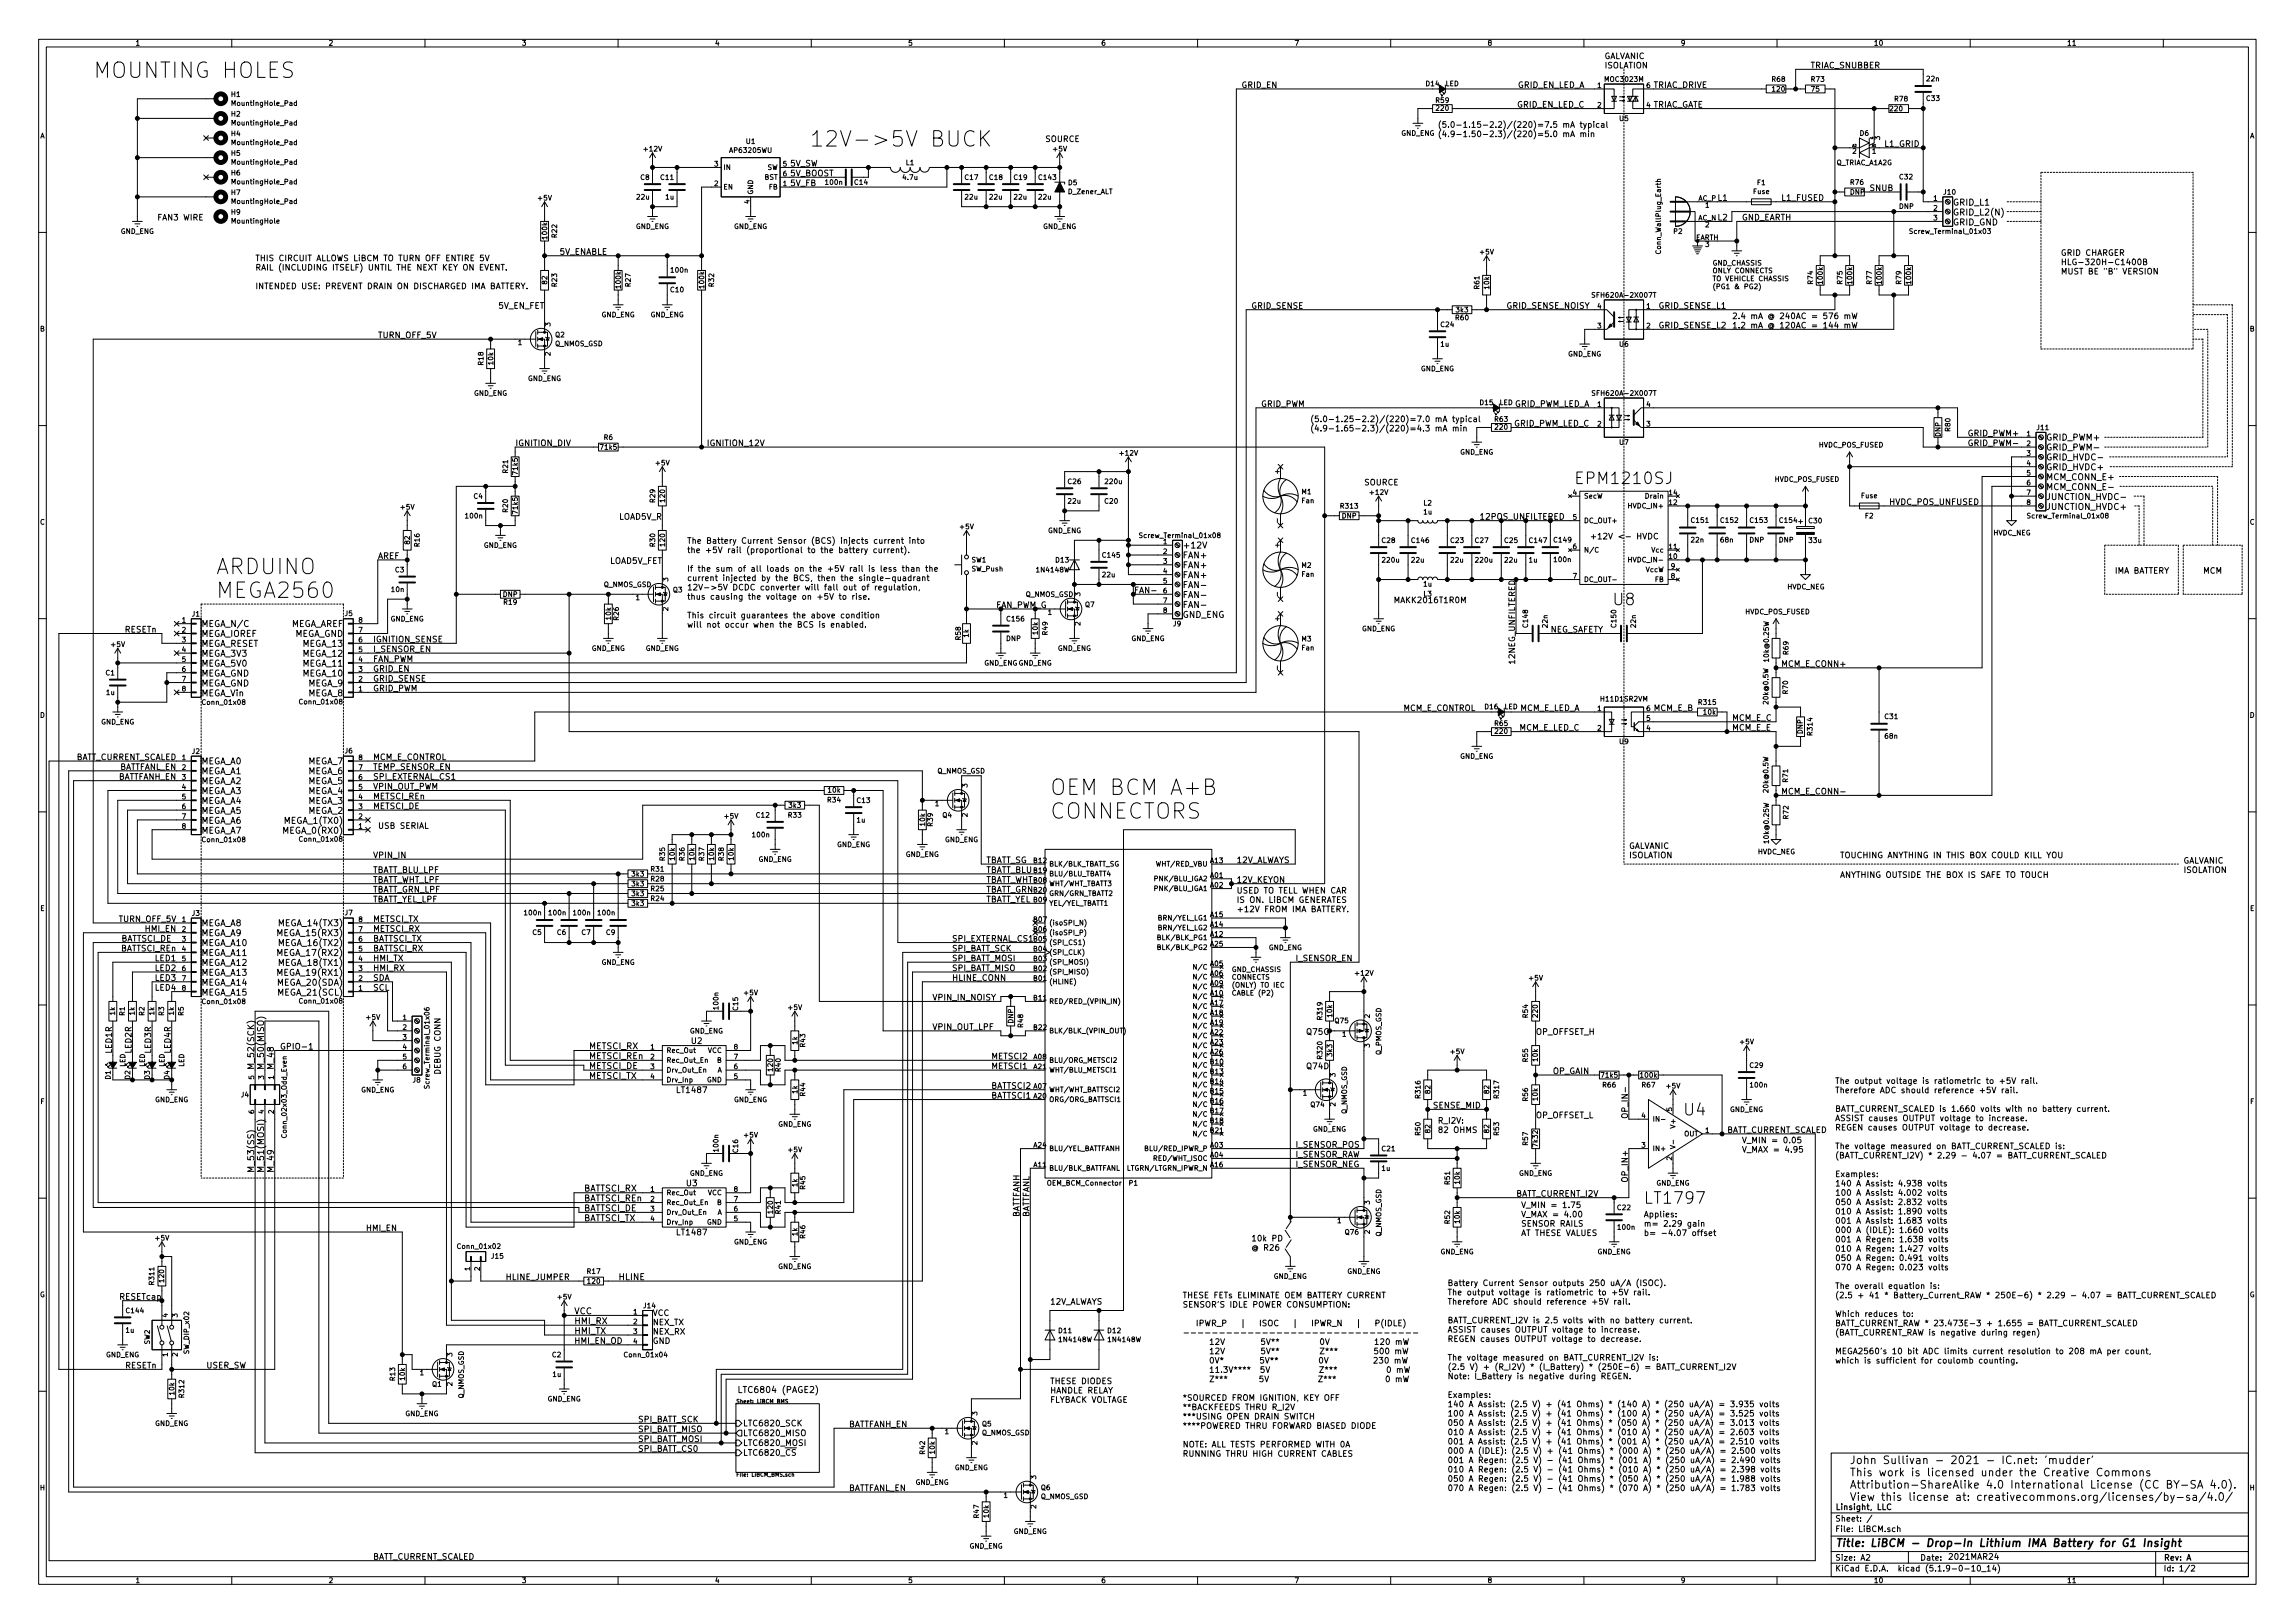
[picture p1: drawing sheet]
<svg xmlns="http://www.w3.org/2000/svg" width="594mm" height="420mm" viewBox="0 0 594 420" stroke-linecap="round" stroke-linejoin="round" font-family="sans-serif">
<defs><g id="words">
<g font-size="5.6">
<text x="24.1" y="20.2">MOUNTING HOLES</text>
<text x="209.5" y="38">12V-&gt;5V BUCK</text>
<text x="55.9" y="148.7">ARDUINO</text>
<text x="55.9" y="154.9">MEGA2560</text>
<text x="271.8" y="205.9">OEM BCM A+B</text>
<text x="271.8" y="212">CONNECTORS</text>
</g>
<g font-size="4.2">
<text x="408.6" y="125.3">EPM1210SJ</text>
<text x="417.7" y="156.7">U8</text>
<text x="436" y="288.8">U4</text>
<text x="426.4" y="311.6">LT1797</text>
</g>
<g font-size="2.8">
<text x="478.8" y="379">John Sullivan - 2021 - IC.net: 'mudder'</text>
<text x="478.8" y="382.2">This work is licensed under the Creative Commons</text>
<text x="478.8" y="385.4">Attribution-ShareAlike 4.0 International License (CC BY-SA 4.0).</text>
<text x="478.8" y="388.5">View this license at: creativecommons.org/licenses/by-sa/4.0/</text>
<text x="475" y="400.4">Title: LiBCM - Drop-In Lithium IMA Battery for G1 Insight</text>
</g>
<g font-size="2.2">
<text x="505.5" y="53.2">GRID_L1</text>
<text x="505.5" y="55.8">GRID_L2(N)</text>
<text x="505.5" y="58.3">GRID_GND</text>
<text x="529.6" y="114">GRID_PWM+</text>
<text x="529.6" y="116.6">GRID_PWM-</text>
<text x="529.6" y="119.2">GRID_HVDC-</text>
<text x="529.6" y="121.7">GRID_HVDC+</text>
<text x="529.6" y="124.3">MCM_CONN_E+</text>
<text x="529.6" y="126.9">MCM_CONN_E-</text>
<text x="529.6" y="129.4">JUNCTION_HVDC-</text>
<text x="529.6" y="132">JUNCTION_HVDC+</text>
<text x="306.1" y="142">+12V</text>
<text x="306.1" y="144.5">FAN+</text>
<text x="306.1" y="147.1">FAN+</text>
<text x="306.1" y="149.7">FAN+</text>
<text x="306.1" y="152.2">FAN-</text>
<text x="306.1" y="154.8">FAN-</text>
<text x="306.1" y="157.4">FAN-</text>
<text x="306.1" y="159.9">GND_ENG</text>
<text x="52.1" y="162.3">MEGA_N/C</text>
<text x="52.1" y="164.9">MEGA_IOREF</text>
<text x="52.1" y="167.4">MEGA_RESET</text>
<text x="74.9" y="162.3">MEGA_AREF</text>
<text x="76" y="164.9">MEGA_GND</text>
<text x="78.5" y="167.4">MEGA_13</text>
<text x="52.1" y="170">MEGA_3V3</text>
<text x="52.1" y="172.6">MEGA_5V0</text>
<text x="78.5" y="170">MEGA_12</text>
<text x="78.5" y="172.6">MEGA_11</text>
<text x="52.1" y="175.1">MEGA_GND</text>
<text x="52.1" y="177.7">MEGA_GND</text>
<text x="78.5" y="175.1">MEGA_10</text>
<text x="79.7" y="177.7">MEGA_9</text>
<text x="52.1" y="180.3">MEGA_Vin</text>
<text x="79.7" y="180.3">MEGA_8</text>
<text x="52.1" y="197.9">MEGA_A0</text>
<text x="79.7" y="197.9">MEGA_7</text>
<text x="52.1" y="200.4">MEGA_A1</text>
<text x="52.1" y="203">MEGA_A2</text>
<text x="79.7" y="200.4">MEGA_6</text>
<text x="79.7" y="203">MEGA_5</text>
<text x="52.1" y="205.6">MEGA_A3</text>
<text x="52.1" y="208.1">MEGA_A4</text>
<text x="79.7" y="205.6">MEGA_4</text>
<text x="79.7" y="208.1">MEGA_3</text>
<text x="52.1" y="210.7">MEGA_A5</text>
<text x="52.1" y="213.2">MEGA_A6</text>
<text x="52.1" y="215.8">MEGA_A7</text>
<text x="73.9" y="215.8">MEGA_0(RX0)</text>
<text x="74.2" y="213.2">MEGA_1(TX0)</text>
<text x="79.7" y="210.7">MEGA_2</text>
<text x="52.1" y="239.8">MEGA_A8</text>
<text x="72.9" y="239.8">MEGA_14(TX3)</text>
<text x="52.1" y="242.3">MEGA_A9</text>
<text x="52.1" y="244.9">MEGA_A10</text>
<text x="72.7" y="242.3">MEGA_15(RX3)</text>
<text x="72.9" y="244.9">MEGA_16(TX2)</text>
<text x="52.1" y="247.5">MEGA_A11</text>
<text x="52.1" y="250">MEGA_A12</text>
<text x="72.7" y="247.5">MEGA_17(RX2)</text>
<text x="72.9" y="250">MEGA_18(TX1)</text>
<text x="52.1" y="252.6">MEGA_A13</text>
<text x="52.1" y="255.2">MEGA_A14</text>
<text x="52.1" y="257.7">MEGA_A15</text>
<text x="72.3" y="255.2">MEGA_20(SDA)</text>
<text x="72.5" y="257.7">MEGA_21(SCL)</text>
<text x="72.7" y="252.6">MEGA_19(RX1)</text>
<text x="152.4" y="271.6">METSCI_RX</text>
<text x="152.4" y="274.2">METSCI_REn</text>
<text x="65.8" y="277" transform="rotate(-90 65.8 277)">M_52(SCK)</text>
<text x="68.3" y="277" transform="rotate(-90 68.3 277)">M_50(MISO)</text>
<text x="70.9" y="277" transform="rotate(-90 70.9 277)">M_48</text>
<text x="152.4" y="276.7">METSCI_DE</text>
<text x="152.4" y="279.3">METSCI_TX</text>
<text x="65.8" y="303.7" transform="rotate(-90 65.8 303.7)">M_53(SS)</text>
<text x="68.3" y="303.7" transform="rotate(-90 68.3 303.7)">M_51(MOSI)</text>
<text x="70.9" y="303.7" transform="rotate(-90 70.9 303.7)">M_49</text>
<text x="151.1" y="308.4">BATTSCI_RX</text>
<text x="151.1" y="311">BATTSCI_REn</text>
<text x="151.1" y="313.6">BATTSCI_DE</text>
<text x="151.1" y="316.1">BATTSCI_TX</text>
<text x="160" y="331.4">HLINE</text>
<text x="148.6" y="340.2">VCC</text>
<text x="148.6" y="342.8">HMI_RX</text>
<text x="148.6" y="345.4">HMI_TX</text>
<text x="193.1" y="360.6">LTC6804 (PAGE2)</text>
</g>
<g font-size="2.1">
<text x="415.3" y="15.3">GALVANIC</text>
<text x="415.3" y="17.7">ISOLATION</text>
<text x="468.6" y="17.7">TRIAC_SNUBBER</text>
<text x="321.3" y="22.8">GRID_EN</text>
<text x="392.6" y="22.8">GRID_EN_LED_A</text>
<text x="428" y="22.8">TRIAC_DRIVE</text>
<text x="392.6" y="27.9">GRID_EN_LED_C</text>
<text x="428" y="27.9">TRIAC_GATE</text>
<text x="372.1" y="33.1">(5.0-1.15-2.2)/(220)=7.5 mA typical</text>
<text x="372.1" y="35.5">(4.9-1.50-2.3)/(220)=5.0 mA min</text>
<text x="270.5" y="36.7">SOURCE</text>
<text x="487.7" y="38">L1_GRID</text>
<text x="204.5" y="43.1">5V_SW</text>
<text x="204.5" y="45.6">5V_BOOST</text>
<text x="204.5" y="48.2">5V_FB</text>
<text x="444.5" y="52">L1</text>
<text x="461" y="52">L1_FUSED</text>
<text x="483.9" y="49.4">SNUB</text>
<text x="40.6" y="57.1">FAN3 WIRE</text>
<text x="444.5" y="57.1">L2</text>
<text x="450.8" y="57.1">GND_EARTH</text>
<text x="144.8" y="66">5V_ENABLE</text>
<text x="66" y="67.6">THIS CIRCUIT ALLOWS LiBCM TO TURN OFF ENTIRE 5V</text>
<text x="66" y="70">RAIL (INCLUDING ITSELF) UNTIL THE NEXT KEY ON EVENT.</text>
<text x="533.4" y="66.2">GRID CHARGER</text>
<text x="533.4" y="68.6">HLG-320H-C1400B</text>
<text x="533.4" y="71">MUST BE &quot;B&quot; VERSION</text>
<text x="66" y="74.8">INTENDED USE: PREVENT DRAIN ON DISCHARGED IMA BATTERY.</text>
<text x="129.1" y="79.9">5V_EN_FET</text>
<text x="323.8" y="79.9">GRID_SENSE</text>
<text x="389.9" y="79.9">GRID_SENSE_NOISY</text>
<text x="429.3" y="79.9">GRID_SENSE_L1</text>
<text x="448.3" y="82.6">2.4 mA @ 240AC = 576 mW</text>
<text x="97.8" y="87.5">TURN_OFF_5V</text>
<text x="429.3" y="85">GRID_SENSE_L2</text>
<text x="448.3" y="85">1.2 mA @ 120AC = 144 mW</text>
<text x="326.4" y="105.3">GRID_PWM</text>
<text x="391.7" y="105.3">GRID_PWM_LED_A</text>
<text x="339.1" y="109.3">(5.0-1.25-2.2)/(220)=7.0 mA typical</text>
<text x="339.1" y="111.7">(4.9-1.65-2.3)/(220)=4.3 mA min</text>
<text x="391.7" y="110.4">GRID_PWM_LED_C</text>
<text x="509.3" y="112.9">GRID_PWM+</text>
<text x="133.3" y="115.5">IGNITION_DIV</text>
<text x="182.9" y="115.5">IGNITION_12V</text>
<text x="509.3" y="115.5">GRID_PWM-</text>
<text x="353.1" y="125.6">SOURCE</text>
<text x="488.9" y="130.7">HVDC_POS_UNFUSED</text>
<text x="160.1" y="134.5">LOAD5V_R</text>
<text x="382.9" y="134.5">12POS_UNFILTERED</text>
<text x="177.8" y="140.8">The Battery Current Sensor (BCS) injects current into</text>
<text x="177.8" y="143.2">the +5V rail (proportional to the battery current).</text>
<text x="411.5" y="139.6">+12V &lt;- HVDC</text>
<text x="97.8" y="144.7">AREF</text>
<text x="157.7" y="146">LOAD5V_FET</text>
<text x="177.8" y="148">If the sum of all loads on the +5V rail is less than the</text>
<text x="547.4" y="148.5">IMA BATTERY</text>
<text x="570.2" y="148.5">MCM</text>
<text x="177.8" y="150.4">current injected by the BCS, then the single-quadrant</text>
<text x="177.8" y="152.8">12V-&gt;5V DCDC converter will fall out of regulation,</text>
<text x="177.8" y="155.2">thus causing the voltage on +5V to rise.</text>
<text x="294.6" y="153.6">FAN-</text>
<text x="177.8" y="160.1">This circuit guarantees the above condition</text>
<text x="257.8" y="157.4">FAN_PWM_G</text>
<text x="360.7" y="156.1">MAKK2016T1R0M</text>
<text x="32.3" y="163.7">RESETn</text>
<text x="96.5" y="166.3">IGNITION_SENSE</text>
<text x="177.8" y="162.5">will not occur when the BCS is enabled.</text>
<text x="401.3" y="163.7">NEG_SAFETY</text>
<text x="96.5" y="168.8">I_SENSOR_EN</text>
<text x="96.5" y="171.4">FAN_PWM</text>
<text x="96.5" y="173.9">GRID_EN</text>
<text x="392.2" y="171.6" transform="rotate(-90 392.2 171.6)">12NEG_UNFILTERED</text>
<text x="461" y="172.6">MCM_E_CONN+</text>
<text x="96.5" y="176.4">GRID_SENSE</text>
<text x="96.5" y="179">GRID_PWM</text>
<text x="363.2" y="184.1">MCM_E_CONTROL</text>
<text x="393.1" y="184.1">MCM_E_LED_A</text>
<text x="428" y="184.1">MCM_E_B</text>
<text x="393.1" y="189.1">MCM_E_LED_C</text>
<text x="448.3" y="186.6">MCM_E_C</text>
<text x="448.3" y="189.1">MCM_E_E</text>
<text x="19" y="196.8">BATT_CURRENT_SCALED</text>
<text x="96.5" y="196.8">MCM_E_CONTROL</text>
<text x="30.3" y="201.8">BATTFANH_EN</text>
<text x="30.5" y="199.3">BATTFANL_EN</text>
<text x="96.5" y="201.8">SPI_EXTERNAL_CS1</text>
<text x="96.5" y="199.3">TEMP_SENSOR_EN</text>
<text x="96.5" y="206.9">METSCI_REn</text>
<text x="96.5" y="204.4">VPIN_OUT_PWM</text>
<text x="96.5" y="209.5">METSCI_DE</text>
<text x="461" y="205.7">MCM_E_CONN-</text>
<text x="97.8" y="214.5">USB SERIAL</text>
<text x="421.6" y="219.8">GALVANIC</text>
<text x="96.5" y="226">TBATT_BLU_LPF</text>
<text x="96.5" y="222.2">VPIN_IN</text>
<text x="255.3" y="226">TBATT_BLU</text>
<text x="255.3" y="223.4">TBATT_SG</text>
<text x="320" y="223.4">12V_ALWAYS</text>
<text x="421.6" y="222.2">ISOLATION</text>
<text x="476.2" y="227.2">ANYTHING OUTSIDE THE BOX IS SAFE TO TOUCH</text>
<text x="476.2" y="222.2">TOUCHING ANYTHING IN THIS BOX COULD KILL YOU</text>
<text x="565.1" y="223.6">GALVANIC</text>
<text x="565.1" y="226">ISOLATION</text>
<text x="96.5" y="231.1">TBATT_GRN_LPF</text>
<text x="96.5" y="233.6">TBATT_YEL_LPF</text>
<text x="96.5" y="228.5">TBATT_WHT_LPF</text>
<text x="255.3" y="233.6">TBATT_YEL</text>
<text x="255.3" y="231.1">TBATT_GRN</text>
<text x="255.3" y="228.5">TBATT_WHT</text>
<text x="320" y="228.5">12V_KEYON</text>
<text x="320" y="231.3">USED TO TELL WHEN CAR</text>
<text x="320" y="233.7">IS ON. LiBCM GENERATES</text>
<text x="30.9" y="238.7">TURN_OFF_5V</text>
<text x="96.5" y="238.7">METSCI_TX</text>
<text x="320" y="236.1">+12V FROM IMA BATTERY.</text>
<text x="31.1" y="243.8">BATTSCI_DE</text>
<text x="37.7" y="241.2">HMI_EN</text>
<text x="96.5" y="241.2">METSCI_RX</text>
<text x="96.5" y="243.8">BATTSCI_TX</text>
<text x="246.4" y="243.8">SPI_EXTERNAL_CS1</text>
<text x="31.1" y="246.3">BATTSCI_REn</text>
<text x="40.3" y="251.4">LED2</text>
<text x="40.3" y="248.8">LED1</text>
<text x="96.5" y="251.4">HMI_RX</text>
<text x="96.5" y="248.8">HMI_TX</text>
<text x="96.5" y="246.3">BATTSCI_RX</text>
<text x="246.4" y="246.3">SPI_BATT_SCK</text>
<text x="246.4" y="248.8">SPI_BATT_MOSI</text>
<text x="246.4" y="251.4">SPI_BATT_MISO</text>
<text x="335.3" y="248.8">I_SENSOR_EN</text>
<text x="40.3" y="256.5">LED4</text>
<text x="40.3" y="253.9">LED3</text>
<text x="96.5" y="256.5">SCL</text>
<text x="96.5" y="253.9">SDA</text>
<text x="246.4" y="253.9">HLINE_CONN</text>
<text x="241.3" y="259">VPIN_IN_NOISY</text>
<text x="241.3" y="266.6">VPIN_OUT_LPF</text>
<text x="338.5" y="267.9">Q75G</text>
<text x="397.5" y="267.9">OP_OFFSET_H</text>
<text x="29" y="272.6" transform="rotate(-90 29 272.6)">LED1R</text>
<text x="34" y="272.6" transform="rotate(-90 34 272.6)">LED2R</text>
<text x="39.1" y="272.6" transform="rotate(-90 39.1 272.6)">LED3R</text>
<text x="44.2" y="272.6" transform="rotate(-90 44.2 272.6)">LED4R</text>
<text x="74.1" y="271.7">GPIO-1</text>
<text x="179" y="270.2">U2</text>
<text x="256.5" y="274.2">METSCI2</text>
<text x="114" y="278.3" transform="rotate(-90 114 278.3)">DEBUG CONN</text>
<text x="256.5" y="276.8">METSCI1</text>
<text x="256.5" y="281.9">BATTSCI2</text>
<text x="338.6" y="276.8">Q74D</text>
<text x="401.9" y="278">OP_GAIN</text>
<text x="475" y="280.6">The output voltage is ratiometric to +5V rail.</text>
<text x="175.4" y="282.9">LT1487</text>
<text x="256.5" y="284.4">BATTSCI1</text>
<text x="370.8" y="286.9">SENSE_MID</text>
<text x="475" y="283">Therefore ADC should reference +5V rail.</text>
<text x="475" y="287.8">BATT_CURRENT_SCALED is 1.660 volts with no battery current.</text>
<text x="372.1" y="290.9">R_I2V:</text>
<text x="372.1" y="293.3">82 OHMS</text>
<text x="397.5" y="289.5">OP_OFFSET_L</text>
<text x="421.4" y="289.7" transform="rotate(-90 421.4 289.7)">OP_IN-</text>
<text x="447" y="293.3">BATT_CURRENT_SCALED</text>
<text x="475" y="290.2">ASSIST causes OUTPUT voltage to increase.</text>
<text x="475" y="292.7">REGEN causes OUTPUT voltage to decrease.</text>
<text x="335.3" y="299.6">I_SENSOR_RAW</text>
<text x="335.3" y="297.1">I_SENSOR_POS</text>
<text x="450.8" y="296">V_MIN = 0.05</text>
<text x="450.8" y="298.4">V_MAX = 4.95</text>
<text x="475" y="297.5">The voltage measured on BATT_CURRENT_SCALED is:</text>
<text x="475" y="299.9">(BATT_CURRENT_I2V) * 2.29 - 4.07 = BATT_CURRENT_SCALED</text>
<text x="335.3" y="302.2">I_SENSOR_NEG</text>
<text x="475" y="304.7">Examples:</text>
<text x="177.7" y="307.1">U3</text>
<text x="392.4" y="309.8">BATT_CURRENT_I2V</text>
<text x="421.4" y="306.2" transform="rotate(-90 421.4 306.2)">OP_IN+</text>
<text x="475" y="307.1">140 A Assist: 4.938 volts</text>
<text x="475" y="309.5">100 A Assist: 4.002 volts</text>
<text x="475" y="312">050 A Assist: 2.832 volts</text>
<text x="263.9" y="315.1" transform="rotate(-90 263.9 315.1)">BATTFANH</text>
<text x="266.4" y="315.1" transform="rotate(-90 266.4 315.1)">BATTFANL</text>
<text x="393.7" y="312.7">V_MIN = 1.75</text>
<text x="393.7" y="315.1">V_MAX = 4.00</text>
<text x="393.7" y="317.5">SENSOR RAILS</text>
<text x="425.4" y="315.1">Applies:</text>
<text x="425.4" y="317.5">m= 2.29 gain</text>
<text x="475" y="314.4">010 A Assist: 1.890 volts</text>
<text x="475" y="316.8">001 A Assist: 1.683 volts</text>
<text x="95" y="318.7">HMI_EN</text>
<text x="175.4" y="319.8">LT1487</text>
<text x="323.8" y="321.4">10k PD</text>
<text x="323.8" y="323.8">@ R26</text>
<text x="332.7" y="320.2">\</text>
<text x="393.7" y="320">AT THESE VALUES</text>
<text x="425.4" y="320">b= -4.07 offset</text>
<text x="475" y="319.2">000 A (IDLE): 1.660 volts</text>
<text x="475" y="321.6">001 A Regen: 1.638 volts</text>
<text x="332.7" y="325">\</text>
<text x="475" y="324">010 A Regen: 1.427 volts</text>
<text x="475" y="326.4">050 A Regen: 0.491 volts</text>
<text x="475" y="328.8">070 A Regen: 0.023 volts</text>
<text x="130.8" y="331.4">HLINE_JUMPER</text>
<text x="374.6" y="332.9">Battery Current Sensor outputs 250 uA/A (ISOC).</text>
<text x="374.6" y="335.3">The output voltage is ratiometric to +5V rail.</text>
<text x="475" y="333.7">The overall equation is:</text>
<text x="31.2" y="336.5">RESETcap</text>
<text x="168.9" y="340.7">VCC</text>
<text x="271.8" y="337.7">12V_ALWAYS</text>
<text x="306.1" y="336.1">THESE FETs ELIMINATE OEM BATTERY CURRENT</text>
<text x="306.1" y="338.5">SENSOR'S IDLE POWER CONSUMPTION:</text>
<text x="374.6" y="337.7">Therefore ADC should reference +5V rail.</text>
<text x="475" y="336.1">(2.5 + 41 * Battery_Current_RAW * 250E-6) * 2.29 - 4.07 = BATT_CURRENT_SCALED</text>
<text x="475" y="340.9">Which reduces to:</text>
<text x="148.6" y="347.9">HMI_EN_OD</text>
<text x="168.9" y="343.1">NEX_TX</text>
<text x="168.9" y="345.5">NEX_RX</text>
<text x="168.9" y="347.9">GND</text>
<text x="307.8" y="343.3">IPWR_P</text>
<text x="326.7" y="343.3">|</text>
<text x="341.1" y="343.3">P(IDLE)</text>
<text x="374.6" y="342.6">BATT_CURRENT_I2V is 2.5 volts with no battery current.</text>
<text x="374.6" y="345">ASSIST causes OUTPUT voltage to increase.</text>
<text x="374.6" y="347.4">REGEN causes OUTPUT voltage to decrease.</text>
<text x="475" y="343.3">BATT_CURRENT_RAW * 23.473E-3 + 1.655 = BATT_CURRENT_SCALED</text>
<text x="475" y="345.7">(BATT_CURRENT_RAW is negative during regen)</text>
<text x="327" y="353">0V</text>
<text x="327.3" y="348.1">0V</text>
<text x="327.3" y="350.6">Z***</text>
<text x="335.7" y="350.6">500 mW</text>
<text x="374.6" y="352.2">The voltage measured on BATT_CURRENT_I2V is:</text>
<text x="475" y="350.6">MEGA2560's 10 bit ADC limits current resolution to 208 mA per count,</text>
<text x="475" y="353">which is sufficient for coulomb counting.</text>
<text x="32.4" y="354.2">RESETn</text>
<text x="53.3" y="354.2">USER_SW</text>
<text x="271.8" y="358.3">THESE DIODES</text>
<text x="309.6" y="355.4">11.3V**** 5V</text>
<text x="317.3" y="357.8">5V</text>
<text x="338.4" y="355.4">0 mW</text>
<text x="374.6" y="354.6">(2.5 V) + (R_I2V) * (I_Battery) * (250E-6) = BATT_CURRENT_I2V</text>
<text x="374.6" y="357">Note: I_Battery is negative during REGEN.</text>
<text x="271.8" y="360.7">HANDLE RELAY</text>
<text x="271.8" y="363.1">FLYBACK VOLTAGE</text>
<text x="306.1" y="362.6">*SOURCED FROM IGNITION, KEY OFF</text>
<text x="306.1" y="365">**BACKFEEDS THRU R_I2V</text>
<text x="374.6" y="361.9">Examples:</text>
<text x="374.6" y="364.3">140 A Assist: (2.5 V) + (41 Ohms) * (140 A) * (250 uA/A) = 3.935 volts</text>
<text x="165.1" y="368.2">SPI_BATT_SCK</text>
<text x="165.1" y="370.8">SPI_BATT_MISO</text>
<text x="192.3" y="371.8">LTC6820_MISO</text>
<text x="192.3" y="369.2">LTC6820_SCK</text>
<text x="219.7" y="369.5">BATTFANH_EN</text>
<text x="306.1" y="367.5">***USING OPEN DRAIN SWITCH</text>
<text x="306.1" y="369.9">****POWERED THRU FORWARD BIASED DIODE</text>
<text x="374.6" y="366.7">100 A Assist: (2.5 V) + (41 Ohms) * (100 A) * (250 uA/A) = 3.525 volts</text>
<text x="374.6" y="369.1">050 A Assist: (2.5 V) + (41 Ohms) * (050 A) * (250 uA/A) = 3.013 volts</text>
<text x="374.6" y="371.5">010 A Assist: (2.5 V) + (41 Ohms) * (010 A) * (250 uA/A) = 2.603 volts</text>
<text x="165.1" y="373.3">SPI_BATT_MOSI</text>
<text x="165.1" y="375.8">SPI_BATT_CS0</text>
<text x="192.3" y="374.3">LTC6820_MOSI</text>
<text x="192.3" y="376.9">LTC6820_CS</text>
<text x="306.1" y="374.7">NOTE: ALL TESTS PERFORMED WITH 0A</text>
<text x="306.1" y="377.1">RUNNING THRU HIGH CURRENT CABLES</text>
<text x="374.6" y="373.9">001 A Assist: (2.5 V) + (41 Ohms) * (001 A) * (250 uA/A) = 2.510 volts</text>
<text x="374.6" y="376.3">000 A (IDLE): (2.5 V) + (41 Ohms) * (000 A) * (250 uA/A) = 2.500 volts</text>
<text x="374.6" y="378.8">001 A Regen: (2.5 V) - (41 Ohms) * (001 A) * (250 uA/A) = 2.490 volts</text>
<text x="374.6" y="381.2">010 A Regen: (2.5 V) - (41 Ohms) * (010 A) * (250 uA/A) = 2.398 volts</text>
<text x="374.6" y="383.6">050 A Regen: (2.5 V) - (41 Ohms) * (050 A) * (250 uA/A) = 1.988 volts</text>
<text x="219.7" y="386">BATTFANL_EN</text>
<text x="374.6" y="386">070 A Regen: (2.5 V) - (41 Ohms) * (070 A) * (250 uA/A) = 1.783 volts</text>
<text x="475" y="393.9">Sheet: /</text>
<text x="475" y="390.9">Linsight, LLC</text>
<text x="475" y="396.6">File: LiBCM.sch</text>
<text x="96.5" y="403.8">BATT_CURRENT_SCALED</text>
<text x="475" y="406.8">KiCad E.D.A. kicad (5.1.9-0-10_14)</text>
<text x="475" y="404">Size: A2</text>
<text x="497" y="404">Date:</text>
<text x="504.2" y="403.8">2021MAR24</text>
<text x="560" y="404">Rev: A</text>
<text x="560" y="406.8">Id: 1/2</text>
</g>
<g font-size="1.8">
<text x="35" y="11.8">1</text>
<text x="85" y="11.8">2</text>
<text x="135" y="11.8">3</text>
<text x="185" y="11.8">4</text>
<text x="235" y="11.8">5</text>
<text x="285" y="11.8">6</text>
<text x="335" y="11.8">7</text>
<text x="385" y="11.8">8</text>
<text x="435" y="11.8">9</text>
<text x="485" y="11.8">10</text>
<text x="535" y="11.8">11</text>
<text x="369.2" y="22.3">D14</text>
<text x="374.2" y="22.3">LED</text>
<text x="413.5" y="22.8">1</text>
<text x="415.6" y="21.2">MOC3023M</text>
<text x="426.2" y="22.8">6</text>
<text x="458.7" y="21.2">R68</text>
<text x="458.9" y="23.7">120</text>
<text x="468.9" y="21.2">R73</text>
<text x="468.9" y="23.7">75</text>
<text x="498.8" y="21">22n</text>
<text x="59.9" y="25.1">H1</text>
<text x="60.4" y="27.4">MountingHole_Pad</text>
<text x="371.7" y="26.6">R59</text>
<text x="371.9" y="28.7">220</text>
<text x="413.5" y="27.9">2</text>
<text x="426.2" y="27.9">4</text>
<text x="489.4" y="28.8">220</text>
<text x="490.5" y="26.3">R78</text>
<text x="498.8" y="26.1">C33</text>
<text x="10.4" y="35.8">A</text>
<text x="59.9" y="30.2">H2</text>
<text x="59.9" y="35.2">H4</text>
<text x="60.4" y="32.5">MountingHole_Pad</text>
<text x="362.7" y="35.1">GND_ENG</text>
<text x="419.3" y="31.3">U5</text>
<text x="481.5" y="35.1">D6</text>
<text x="582.4" y="35.8">A</text>
<text x="59.9" y="40.3">H5</text>
<text x="60.4" y="37.6">MountingHole_Pad</text>
<text x="166.8" y="39.2">+12V</text>
<text x="189.2" y="39.6">AP63205WU</text>
<text x="193.2" y="37.3">U1</text>
<text x="272.7" y="39.2">+5V</text>
<text x="479.6" y="39.8">2</text>
<text x="484.7" y="39.8">1</text>
<text x="486.7" y="36.2" transform="rotate(-90 486.7 36.2)">3</text>
<text x="59.9" y="45.4">H6</text>
<text x="60.4" y="47.7">MountingHole_Pad</text>
<text x="60.4" y="42.6">MountingHole_Pad</text>
<text x="165.8" y="46.6">C8</text>
<text x="171.1" y="46.6">C11</text>
<text x="184.9" y="43.1">3</text>
<text x="187.2" y="44">IN</text>
<text x="197.9" y="46.5">BST</text>
<text x="198.6" y="44">SW</text>
<text x="202.7" y="43.1">5</text>
<text x="202.7" y="45.6">6</text>
<text x="213.8" y="47.8">100n</text>
<text x="221.3" y="47.8">C14</text>
<text x="233.8" y="46.6">4.7u</text>
<text x="234.6" y="42.8">L1</text>
<text x="249.8" y="46.6">C17</text>
<text x="256.2" y="46.6">C18</text>
<text x="262.5" y="46.6">C19</text>
<text x="269" y="46.6">C143</text>
<text x="276.6" y="47.9">D5</text>
<text x="454.9" y="47.9">F1</text>
<text x="475.3" y="42.8">Q_TRIAC_A1A2G</text>
<text x="479.1" y="47.8">R76</text>
<text x="491.8" y="46.4">C32</text>
<text x="59.9" y="50.5">H7</text>
<text x="60.4" y="52.8">MountingHole_Pad</text>
<text x="139.4" y="51.9">+5V</text>
<text x="164.9" y="51.7">22u</text>
<text x="172.3" y="51.7">1u</text>
<text x="184.9" y="48.2">2</text>
<text x="187.2" y="49.1">EN</text>
<text x="194.1" y="52.7" transform="rotate(-90 194.1 52.7)">4</text>
<text x="194.9" y="50.5" transform="rotate(-90 194.9 50.5)">GND</text>
<text x="199.1" y="49.1">FB</text>
<text x="202.7" y="48.2">1</text>
<text x="249.9" y="51.7">22u</text>
<text x="256.2" y="51.7">22u</text>
<text x="262.6" y="51.7">22u</text>
<text x="268.9" y="51.7">22u</text>
<text x="276.5" y="50.3">D_Zener_ALT</text>
<text x="439.6" y="52">AC_P</text>
<text x="441.5" y="53.8">1</text>
<text x="453.9" y="50.2">Fuse</text>
<text x="478.9" y="50.4">DNP</text>
<text x="500.5" y="52">1</text>
<text x="503.2" y="50.4">J10</text>
<text x="59.9" y="55.6">H9</text>
<text x="60.2" y="57.9">MountingHole</text>
<text x="164.5" y="59.3">GND_ENG</text>
<text x="189.9" y="59.3">GND_ENG</text>
<text x="270" y="59.3">GND_ENG</text>
<text x="439.5" y="57.1">AC_N</text>
<text x="441.5" y="58.8">2</text>
<text x="491.6" y="54.1">DNP</text>
<text x="500.5" y="54.5">2</text>
<text x="500.5" y="57.1">3</text>
<text x="31.2" y="60.5">GND_ENG</text>
<text x="141.7" y="61.8" transform="rotate(-90 141.7 61.8)">100k</text>
<text x="144.2" y="61.5" transform="rotate(-90 144.2 61.5)">R22</text>
<text x="383.2" y="65.9">+5V</text>
<text x="429.9" y="65.2" transform="rotate(-90 429.9 65.2)">Conn_WallPlug_Earth</text>
<text x="433.3" y="60.5">P2</text>
<text x="438.9" y="62.1">EARTH</text>
<text x="441.5" y="63.9">3</text>
<text x="495.1" y="60.5">Screw_Terminal_01x03</text>
<text x="173.8" y="70.6">100n</text>
<text x="443.2" y="70.7">ONLY CONNECTS</text>
<text x="443.3" y="68.7">GND_CHASSIS</text>
<text x="141.7" y="73.5" transform="rotate(-90 141.7 73.5)">82</text>
<text x="144.2" y="74.2" transform="rotate(-90 144.2 74.2)">R23</text>
<text x="160.7" y="74.5" transform="rotate(-90 160.7 74.5)">100k</text>
<text x="163.2" y="74.2" transform="rotate(-90 163.2 74.2)">R27</text>
<text x="173.6" y="75.7">C10</text>
<text x="182.3" y="74.5" transform="rotate(-90 182.3 74.5)">100k</text>
<text x="184.8" y="74.2" transform="rotate(-90 184.8 74.2)">R32</text>
<text x="383" y="74.8" transform="rotate(-90 383 74.8)">R61</text>
<text x="385.5" y="74.8" transform="rotate(-90 385.5 74.8)">10k</text>
<text x="413.1" y="77.1">SFH620A-2X007T</text>
<text x="443.2" y="72.8">TO VEHICLE CHASSIS</text>
<text x="443.2" y="74.8">(PG1 &amp; PG2)</text>
<text x="469.3" y="73.5" transform="rotate(-90 469.3 73.5)">R74</text>
<text x="471.9" y="73.4" transform="rotate(-90 471.9 73.4)">100k</text>
<text x="476.9" y="73.5" transform="rotate(-90 476.9 73.5)">R75</text>
<text x="479.5" y="73.4" transform="rotate(-90 479.5 73.4)">100k</text>
<text x="484.6" y="73.5" transform="rotate(-90 484.6 73.5)">R77</text>
<text x="487.1" y="73.4" transform="rotate(-90 487.1 73.4)">100k</text>
<text x="492.2" y="73.5" transform="rotate(-90 492.2 73.5)">R79</text>
<text x="494.7" y="73.4" transform="rotate(-90 494.7 73.4)">100k</text>
<text x="155.7" y="82.1">GND_ENG</text>
<text x="168.4" y="82.1">GND_ENG</text>
<text x="376.8" y="82.9">R60</text>
<text x="377" y="80.9">3k3</text>
<text x="413.5" y="79.9">4</text>
<text x="426.2" y="79.9">1</text>
<text x="10.4" y="85.8">B</text>
<text x="134.1" y="89.3">1</text>
<text x="142.5" y="84.5" transform="rotate(-90 142.5 84.5)">3</text>
<text x="143.6" y="89.6">Q_NMOS_GSD</text>
<text x="143.8" y="87.3">Q2</text>
<text x="373" y="89.8">1u</text>
<text x="373" y="84.7">C24</text>
<text x="413.5" y="85">3</text>
<text x="419.3" y="89.8">U6</text>
<text x="426.2" y="85">2</text>
<text x="582.4" y="85.8">B</text>
<text x="125.1" y="94.5" transform="rotate(-90 125.1 94.5)">R18</text>
<text x="127.7" y="94.4" transform="rotate(-90 127.7 94.4)">10k</text>
<text x="142.5" y="92.1" transform="rotate(-90 142.5 92.1)">2</text>
<text x="405.8" y="92.3">GND_ENG</text>
<text x="136.6" y="98.6">GND_ENG</text>
<text x="367.7" y="96.1">GND_ENG</text>
<text x="122.6" y="102.5">GND_ENG</text>
<text x="383.2" y="104.9">D15</text>
<text x="388.1" y="104.9">LED</text>
<text x="413.1" y="102.5">SFH620A-2X007T</text>
<text x="413.5" y="105.3">1</text>
<text x="426.2" y="105.3">4</text>
<text x="156.4" y="113.9">R6</text>
<text x="387" y="109.2">R63</text>
<text x="387.1" y="111.2">220</text>
<text x="413.5" y="110.4">2</text>
<text x="426.2" y="110.4">3</text>
<text x="502.3" y="113" transform="rotate(-90 502.3 113)">DNP</text>
<text x="504.9" y="111.6" transform="rotate(-90 504.9 111.6)">R80</text>
<text x="524.7" y="112.9">1</text>
<text x="527.3" y="111.3">J11</text>
<text x="155.5" y="116.4">71k5</text>
<text x="290" y="117.9">+12V</text>
<text x="377.9" y="117.7">GND_ENG</text>
<text x="419.3" y="115.2">U7</text>
<text x="470.8" y="115.8">HVDC_POS_FUSED</text>
<text x="524.7" y="115.5">2</text>
<text x="524.7" y="118">3</text>
<text x="131.5" y="122.4" transform="rotate(-90 131.5 122.4)">R21</text>
<text x="134" y="122.7" transform="rotate(-90 134 122.7)">71k5</text>
<text x="169.8" y="120.5">+5V</text>
<text x="276.5" y="125.3">C26</text>
<text x="286.2" y="125.3">220u</text>
<text x="331.2" y="122.6" transform="rotate(-90 331.2 122.6)">+</text>
<text x="459.4" y="124.7">HVDC_POS_FUSED</text>
<text x="524.7" y="120.6">4</text>
<text x="524.7" y="123.1">5</text>
<text x="524.7" y="125.6">6</text>
<text x="103.8" y="131.9">+5V</text>
<text x="122.7" y="129.1">C4</text>
<text x="169.6" y="130" transform="rotate(-90 169.6 130)">R29</text>
<text x="172.1" y="129.9" transform="rotate(-90 172.1 129.9)">120</text>
<text x="276.6" y="130.4">22u</text>
<text x="286" y="130.4">C20</text>
<text x="337" y="128">M1</text>
<text x="337" y="130.3">Fan</text>
<text x="347.1" y="131.7">R313</text>
<text x="354.8" y="128.1">+12V</text>
<text x="368.6" y="130.9">L2</text>
<text x="407.2" y="128.2">4</text>
<text x="410" y="129.1">SecW</text>
<text x="422" y="131.6">HVDC_IN+</text>
<text x="426.3" y="129.1">Drain</text>
<text x="432.1" y="130.7">12</text>
<text x="432.1" y="128.2">14</text>
<text x="481.8" y="129">Fuse</text>
<text x="524.7" y="128.2">7</text>
<text x="524.7" y="130.7">8</text>
<text x="10.4" y="135.8">C</text>
<text x="120.6" y="134.2">100n</text>
<text x="131.5" y="132.6" transform="rotate(-90 131.5 132.6)">R20</text>
<text x="134" y="132.9" transform="rotate(-90 134 132.9)">71k5</text>
<text x="248.6" y="137">+5V</text>
<text x="331.2" y="135.1" transform="rotate(-90 331.2 135.1)">-</text>
<text x="347.4" y="134.2">DNP</text>
<text x="368.6" y="133.2">1u</text>
<text x="407.2" y="134.5">5</text>
<text x="410" y="135.4">DC_OUT+</text>
<text x="437.9" y="135.3">C151</text>
<text x="445.5" y="135.3">C152</text>
<text x="453.2" y="135.3">C153</text>
<text x="460.8" y="135.3">C154</text>
<text x="468.3" y="135.5">C30</text>
<text x="482.9" y="134.2">F2</text>
<text x="525.6" y="134.2">Screw_Terminal_01x08</text>
<text x="582.4" y="135.8">C</text>
<text x="106.1" y="140.8" transform="rotate(-90 106.1 140.8)">82</text>
<text x="108.6" y="141.5" transform="rotate(-90 108.6 141.5)">R16</text>
<text x="125.2" y="141.8">GND_ENG</text>
<text x="169.6" y="141.5" transform="rotate(-90 169.6 141.5)">R30</text>
<text x="172.1" y="141.3" transform="rotate(-90 172.1 141.3)">120</text>
<text x="271.2" y="138">GND_ENG</text>
<text x="295.7" y="139.3">Screw_Terminal_01x08</text>
<text x="301.1" y="140.9">1</text>
<text x="301.1" y="143.4">2</text>
<text x="331.2" y="141.6" transform="rotate(-90 331.2 141.6)">+</text>
<text x="357.8" y="140.6">C28</text>
<text x="365.5" y="140.6">C146</text>
<text x="375.6" y="140.6">C23</text>
<text x="381.9" y="140.6">C27</text>
<text x="389.5" y="140.6">C25</text>
<text x="396" y="140.6">C147</text>
<text x="402.4" y="140.4">C149</text>
<text x="407.2" y="142.2">6</text>
<text x="410" y="143">N/C</text>
<text x="427.6" y="143">Vcc</text>
<text x="432.1" y="142.2">11</text>
<text x="437.8" y="140.4">22n</text>
<text x="445.5" y="140.4">68n</text>
<text x="452.9" y="140.4">DNP</text>
<text x="460.5" y="140.4">DNP</text>
<text x="468.3" y="140.6">33u</text>
<text x="515.9" y="138.6">HVDC_NEG</text>
<text x="102.3" y="148.2">C3</text>
<text x="251.5" y="145.6">SW1</text>
<text x="251.5" y="147.9">SW_Push</text>
<text x="268.5" y="148.2">1N4148W</text>
<text x="273.3" y="145.6">D13</text>
<text x="285.4" y="149.4">22u</text>
<text x="285.5" y="144.4">C145</text>
<text x="301.1" y="146">3</text>
<text x="301.1" y="148.5">4</text>
<text x="337" y="147">M2</text>
<text x="337" y="149.3">Fan</text>
<text x="358" y="145.6">220u</text>
<text x="365.5" y="145.6">22u</text>
<text x="375.6" y="145.6">22u</text>
<text x="382.1" y="145.6">220u</text>
<text x="389.6" y="145.6">22u</text>
<text x="395.8" y="145.6">1u</text>
<text x="402.4" y="145.5">100n</text>
<text x="407.2" y="149.8">7</text>
<text x="422.4" y="145.6">HVDC_IN-</text>
<text x="426" y="148.1">VccW</text>
<text x="432.1" y="144.7">10</text>
<text x="432.6" y="149.8">8</text>
<text x="432.6" y="147.2">9</text>
<text x="101.4" y="153.3">10n</text>
<text x="130.2" y="154.5">DNP</text>
<text x="156.2" y="152">Q_NMOS_GSD</text>
<text x="164.6" y="155.4">1</text>
<text x="173" y="150.5" transform="rotate(-90 173 150.5)">3</text>
<text x="174.3" y="153.4">Q3</text>
<text x="265.5" y="154.5">Q_NMOS_GSD</text>
<text x="279.7" y="154.3" transform="rotate(-90 279.7 154.3)">3</text>
<text x="301.1" y="151">5</text>
<text x="301.1" y="153.6">6</text>
<text x="331.2" y="154.1" transform="rotate(-90 331.2 154.1)">-</text>
<text x="368.5" y="151.9">1u</text>
<text x="368.6" y="154.4">L3</text>
<text x="410" y="150.7">DC_OUT-</text>
<text x="428.4" y="150.7">FB</text>
<text x="462.6" y="152.6">HVDC_NEG</text>
<text x="47.1" y="161.2">1</text>
<text x="49.7" y="159.6">J1</text>
<text x="89.3" y="159.5">J5</text>
<text x="92.9" y="161.2">8</text>
<text x="101" y="160.9">GND_ENG</text>
<text x="130.5" y="156.6">R19</text>
<text x="158.2" y="160.4" transform="rotate(-90 158.2 160.4)">10k</text>
<text x="160.2" y="160.5" transform="rotate(-90 160.2 160.5)">R26</text>
<text x="173" y="158.1" transform="rotate(-90 173 158.1)">2</text>
<text x="260.8" y="160.9">C156</text>
<text x="271.3" y="159.2">1</text>
<text x="279.7" y="161.9" transform="rotate(-90 279.7 161.9)">2</text>
<text x="280.9" y="157.2">Q7</text>
<text x="301.1" y="156.1">7</text>
<text x="301.1" y="158.7">8</text>
<text x="331.2" y="160.7" transform="rotate(-90 331.2 160.7)">+</text>
<text x="451.8" y="159">HVDC_POS_FUSED</text>
<text x="28.9" y="167.5">+5V</text>
<text x="47.1" y="163.7">2</text>
<text x="47.1" y="166.3">3</text>
<text x="92.9" y="166.3">6</text>
<text x="92.9" y="163.7">7</text>
<text x="248.7" y="165.6" transform="rotate(-90 248.7 165.6)">R58</text>
<text x="250.7" y="165" transform="rotate(-90 250.7 165)">1k</text>
<text x="260.5" y="166">DNP</text>
<text x="268.7" y="164.2" transform="rotate(-90 268.7 164.2)">10k</text>
<text x="271.2" y="164.3" transform="rotate(-90 271.2 164.3)">R49</text>
<text x="292.8" y="166">GND_ENG</text>
<text x="303.7" y="162.1">J9</text>
<text x="337" y="166.1">M3</text>
<text x="352.5" y="163.4">GND_ENG</text>
<text x="395.5" y="162.3" transform="rotate(-90 395.5 162.3)">C148</text>
<text x="400.6" y="162.4" transform="rotate(-90 400.6 162.4)">22n</text>
<text x="418.4" y="162.3" transform="rotate(-90 418.4 162.3)">C150</text>
<text x="423.5" y="162.4" transform="rotate(-90 423.5 162.4)">22n</text>
<text x="47.1" y="168.8">4</text>
<text x="47.1" y="171.4">5</text>
<text x="47.1" y="173.9">6</text>
<text x="92.9" y="173.9">3</text>
<text x="92.9" y="171.4">4</text>
<text x="92.9" y="168.8">5</text>
<text x="153.1" y="168.5">GND_ENG</text>
<text x="167.1" y="168.5">GND_ENG</text>
<text x="254.7" y="172.3">GND_ENGGND_ENG</text>
<text x="273.8" y="168.5">GND_ENG</text>
<text x="331.2" y="173.2" transform="rotate(-90 331.2 173.2)">-</text>
<text x="337" y="168.4">Fan</text>
<text x="457.9" y="171" transform="rotate(-90 457.9 171)">10k@0.25W</text>
<text x="463" y="169.4" transform="rotate(-90 463 169.4)">R69</text>
<text x="27.4" y="174.8">C1</text>
<text x="27.6" y="179.9">1u</text>
<text x="47.1" y="176.4">7</text>
<text x="47.1" y="179">8</text>
<text x="92.9" y="179">1</text>
<text x="92.9" y="176.4">2</text>
<text x="462.8" y="179.6" transform="rotate(-90 462.8 179.6)">R70</text>
<text x="10.4" y="185.8">D</text>
<text x="52.7" y="182.5">Conn_01x08</text>
<text x="77.8" y="182.3">Conn_01x08</text>
<text x="384.4" y="183.6">D16</text>
<text x="389.4" y="183.6">LED</text>
<text x="413.5" y="184.1">1</text>
<text x="414.6" y="181.6">H11D1SR2VM</text>
<text x="426.2" y="184.1">6</text>
<text x="439.8" y="182.5">R315</text>
<text x="441" y="185">10k</text>
<text x="457.8" y="182.1" transform="rotate(-90 457.8 182.1)">20k@0.5W</text>
<text x="582.4" y="185.8">D</text>
<text x="26.1" y="187.5">GND_ENG</text>
<text x="387" y="187.9">R65</text>
<text x="387.1" y="190">220</text>
<text x="413.5" y="189.1">2</text>
<text x="426.2" y="189.1">4</text>
<text x="426.2" y="186.6">5</text>
<text x="466.6" y="190" transform="rotate(-90 466.6 190)">DNP</text>
<text x="469.2" y="190.2" transform="rotate(-90 469.2 190.2)">R314</text>
<text x="488" y="186.1">C31</text>
<text x="488" y="191.2">68n</text>
<text x="47.1" y="196.8">1</text>
<text x="49.7" y="195.2">J2</text>
<text x="89.3" y="195">J6</text>
<text x="92.9" y="196.8">8</text>
<text x="377.9" y="196.4">GND_ENG</text>
<text x="419.3" y="192.6">U9</text>
<text x="47.1" y="199.3">2</text>
<text x="47.1" y="201.8">3</text>
<text x="92.9" y="201.8">6</text>
<text x="92.9" y="199.3">7</text>
<text x="242.6" y="200.2">Q_NMOS_GSD</text>
<text x="250.4" y="203.9" transform="rotate(-90 250.4 203.9)">3</text>
<text x="462.8" y="202.5" transform="rotate(-90 462.8 202.5)">R71</text>
<text x="47.1" y="204.4">4</text>
<text x="47.1" y="206.9">5</text>
<text x="47.1" y="209.5">6</text>
<text x="92.9" y="209.5">3</text>
<text x="92.9" y="206.9">4</text>
<text x="92.9" y="204.4">5</text>
<text x="204.3" y="209.1">3k3</text>
<text x="214.3" y="207.7">R34</text>
<text x="214.4" y="205.2">10k</text>
<text x="221.9" y="207.9">C13</text>
<text x="242.1" y="208.7">1</text>
<text x="457.8" y="205" transform="rotate(-90 457.8 205)">20k@0.5W</text>
<text x="47.1" y="212">7</text>
<text x="47.1" y="214.5">8</text>
<text x="92.9" y="214.5">1</text>
<text x="92.9" y="212">2</text>
<text x="187.6" y="211.9">+5V</text>
<text x="195.8" y="211.7">C12</text>
<text x="204.1" y="211.7">R33</text>
<text x="221.8" y="212.9">1u</text>
<text x="239.4" y="213.7" transform="rotate(-90 239.4 213.7)">10k</text>
<text x="241.5" y="213.9" transform="rotate(-90 241.5 213.9)">R39</text>
<text x="244" y="211.7">Q4</text>
<text x="250.4" y="211.5" transform="rotate(-90 250.4 211.5)">2</text>
<text x="463" y="212" transform="rotate(-90 463 212)">R72</text>
<text x="52.7" y="218">Conn_01x08</text>
<text x="77.8" y="217.9">Conn_01x08</text>
<text x="194.9" y="216.8">100n</text>
<text x="216.6" y="219.3">GND_ENG</text>
<text x="234.4" y="221.8">GND_ENG</text>
<text x="244.6" y="218">GND_ENG</text>
<text x="455" y="221.1">HVDC_NEG</text>
<text x="457.9" y="218" transform="rotate(-90 457.9 218)">10k@0.25W</text>
<text x="163.6" y="226.9">3k3</text>
<text x="168.6" y="225.6">R31</text>
<text x="172.1" y="222.7" transform="rotate(-90 172.1 222.7)">R35</text>
<text x="174.7" y="222.6" transform="rotate(-90 174.7 222.6)">10k</text>
<text x="177.2" y="222.7" transform="rotate(-90 177.2 222.7)">R36</text>
<text x="179.8" y="222.6" transform="rotate(-90 179.8 222.6)">10k</text>
<text x="182.3" y="222.7" transform="rotate(-90 182.3 222.7)">R37</text>
<text x="184.8" y="222.6" transform="rotate(-90 184.8 222.6)">10k</text>
<text x="187.4" y="222.7" transform="rotate(-90 187.4 222.7)">R38</text>
<text x="189.9" y="222.6" transform="rotate(-90 189.9 222.6)">10k</text>
<text x="196.3" y="223.1">GND_ENG</text>
<text x="267.6" y="223.4">B12</text>
<text x="267.6" y="226">B19</text>
<text x="271.5" y="224.3">BLK/BLK_TBATT_SG</text>
<text x="271.5" y="226.9">BLU/BLU_TBATT4</text>
<text x="299.7" y="224.3">WHT/RED_VBU</text>
<text x="313.3" y="227.2">A01</text>
<text x="313.3" y="223.4">A13</text>
<text x="163.6" y="229.5">3k3</text>
<text x="163.6" y="232">3k3</text>
<text x="168.6" y="228.2">R28</text>
<text x="168.6" y="230.7">R25</text>
<text x="168.6" y="233.3">R24</text>
<text x="267.6" y="228.5">B08</text>
<text x="267.6" y="233.6">B09</text>
<text x="267.6" y="231.1">B20</text>
<text x="271.5" y="229.4">WHT/WHT_TBATT3</text>
<text x="271.5" y="231.9">GRN/GRN_TBATT2</text>
<text x="299.7" y="228.1">PNK/BLU_IGA2</text>
<text x="299.7" y="230.7">PNK/BLU_IGA1</text>
<text x="313.3" y="229.8">A02</text>
<text x="10.4" y="235.8">E</text>
<text x="47.1" y="238.7">1</text>
<text x="49.7" y="237.1">J3</text>
<text x="89.3" y="236.9">J7</text>
<text x="92.9" y="238.7">8</text>
<text x="135.9" y="236.9">100n</text>
<text x="142.2" y="236.9">100n</text>
<text x="148.6" y="236.9">100n</text>
<text x="154.9" y="236.9">100n</text>
<text x="163.6" y="234.5">3k3</text>
<text x="267.6" y="238.7">B07</text>
<text x="271.5" y="239.6">(isoSPI_N)</text>
<text x="271.5" y="234.5">YEL/YEL_TBATT1</text>
<text x="300.5" y="238.3">BRN/YEL_LG1</text>
<text x="313.3" y="239.9">A14</text>
<text x="313.3" y="237.4">A15</text>
<text x="582.4" y="235.8">E</text>
<text x="47.1" y="241.2">2</text>
<text x="47.1" y="243.8">3</text>
<text x="92.9" y="243.8">6</text>
<text x="92.9" y="241.2">7</text>
<text x="137.9" y="242">C5</text>
<text x="144.2" y="242">C6</text>
<text x="150.6" y="242">C7</text>
<text x="156.9" y="242">C9</text>
<text x="267.6" y="243.8">B05</text>
<text x="267.6" y="241.2">B06</text>
<text x="271.5" y="244.6">(SPI_CS1)</text>
<text x="271.5" y="242.1">(isoSPI_P)</text>
<text x="300.4" y="243.4">BLK/BLK_PG1</text>
<text x="300.4" y="245.9">BLK/BLK_PG2</text>
<text x="300.5" y="240.8">BRN/YEL_LG2</text>
<text x="313.3" y="242.5">A12</text>
<text x="313.3" y="245">A25</text>
<text x="328.4" y="246">GND_ENG</text>
<text x="47.1" y="246.3">4</text>
<text x="47.1" y="248.8">5</text>
<text x="47.1" y="251.4">6</text>
<text x="92.9" y="251.4">3</text>
<text x="92.9" y="248.8">4</text>
<text x="92.9" y="246.3">5</text>
<text x="155.7" y="249.8">GND_ENG</text>
<text x="267.6" y="251.4">B02</text>
<text x="267.6" y="248.8">B03</text>
<text x="267.6" y="246.3">B04</text>
<text x="271.5" y="249.7">(SPI_MOSI)</text>
<text x="271.5" y="247.2">(SPI_CLK)</text>
<text x="309.6" y="251">N/C</text>
<text x="313.3" y="250.1">A05</text>
<text x="318.9" y="251.6">GND_CHASSIS</text>
<text x="47.1" y="253.9">7</text>
<text x="47.1" y="256.5">8</text>
<text x="92.9" y="256.5">1</text>
<text x="92.9" y="253.9">2</text>
<text x="192.7" y="257.6">+5V</text>
<text x="267.6" y="253.9">B01</text>
<text x="271.5" y="254.8">(HLINE)</text>
<text x="271.5" y="252.3">(SPI_MISO)</text>
<text x="309.6" y="253.5">N/C</text>
<text x="309.6" y="256.1">N/C</text>
<text x="313.3" y="252.6">A06</text>
<text x="313.3" y="255.2">A09</text>
<text x="313.3" y="257.7">A10</text>
<text x="318.8" y="253.6">CONNECTS</text>
<text x="318.8" y="255.7">(ONLY) TO IEC</text>
<text x="318.8" y="257.7">CABLE (P2)</text>
<text x="351" y="252.6">+12V</text>
<text x="395.9" y="253.8">+5V</text>
<text x="29.8" y="262.8" transform="rotate(-90 29.8 262.8)">1k</text>
<text x="32.3" y="262.9" transform="rotate(-90 32.3 262.9)">R1</text>
<text x="34.8" y="262.8" transform="rotate(-90 34.8 262.8)">1k</text>
<text x="37.4" y="262.9" transform="rotate(-90 37.4 262.9)">R2</text>
<text x="39.9" y="262.8" transform="rotate(-90 39.9 262.8)">1k</text>
<text x="42.5" y="262.9" transform="rotate(-90 42.5 262.9)">R3</text>
<text x="45" y="262.8" transform="rotate(-90 45 262.8)">1k</text>
<text x="47.5" y="262.9" transform="rotate(-90 47.5 262.9)">R5</text>
<text x="52.7" y="259.9">Conn_01x08</text>
<text x="77.8" y="259.8">Conn_01x08</text>
<text x="94.9" y="264">+5V</text>
<text x="186" y="261.2" transform="rotate(-90 186 261.2)">100n</text>
<text x="191.1" y="261.5" transform="rotate(-90 191.1 261.5)">C15</text>
<text x="204.1" y="261.5">+5V</text>
<text x="267.6" y="259">B11</text>
<text x="271.5" y="259.9">RED/RED_(VPIN_IN)</text>
<text x="309.6" y="258.6">N/C</text>
<text x="309.6" y="261.2">N/C</text>
<text x="309.6" y="263.7">N/C</text>
<text x="313.3" y="260.3">A17</text>
<text x="313.3" y="262.8">A18</text>
<text x="342.3" y="263.9" transform="rotate(-90 342.3 263.9)">R319</text>
<text x="344.9" y="263.3" transform="rotate(-90 344.9 263.3)">10k</text>
<text x="354.6" y="263.5" transform="rotate(-90 354.6 263.5)">2</text>
<text x="395.5" y="263.4" transform="rotate(-90 395.5 263.4)">R54</text>
<text x="398.1" y="263.3" transform="rotate(-90 398.1 263.3)">220</text>
<text x="104.3" y="264.1">1</text>
<text x="104.3" y="266.6">2</text>
<text x="104.3" y="269.2">3</text>
<text x="178.5" y="267.6">GND_ENG</text>
<text x="262.3" y="264.9" transform="rotate(-90 262.3 264.9)">DNP</text>
<text x="264.8" y="265.9" transform="rotate(-90 264.8 265.9)">R48</text>
<text x="267.6" y="266.6">B22</text>
<text x="271.5" y="267.5">BLK/BLK_(VPIN_OUT)</text>
<text x="309.6" y="266.2">N/C</text>
<text x="309.6" y="268.8">N/C</text>
<text x="313.3" y="265.3">A19</text>
<text x="313.3" y="267.9">A22</text>
<text x="345.6" y="264.9">Q75</text>
<text x="347.5" y="268.4">1</text>
<text x="104.3" y="271.7">4</text>
<text x="104.3" y="274.2">5</text>
<text x="168.4" y="271.7">1</text>
<text x="168.4" y="274.2">2</text>
<text x="172.5" y="272.6">Rec_Out</text>
<text x="172.5" y="275.1">Rec_Out_En</text>
<text x="183.2" y="272.6">VCC</text>
<text x="185.7" y="275.1">B</text>
<text x="190" y="274.2">7</text>
<text x="190" y="271.7">8</text>
<text x="206.4" y="270.4" transform="rotate(-90 206.4 270.4)">1k</text>
<text x="208.5" y="271" transform="rotate(-90 208.5 271)">R43</text>
<text x="267.6" y="274.2">A08</text>
<text x="271.5" y="275.1">BLU/ORG_METSCI2</text>
<text x="309.6" y="271.3">N/C</text>
<text x="309.6" y="273.9">N/C</text>
<text x="313.3" y="270.4">A23</text>
<text x="313.3" y="273">A26</text>
<text x="313.3" y="275.5">B10</text>
<text x="342.3" y="274" transform="rotate(-90 342.3 274)">R320</text>
<text x="344.9" y="273.4" transform="rotate(-90 344.9 273.4)">3k3</text>
<text x="354.6" y="271.2" transform="rotate(-90 354.6 271.2)">3</text>
<text x="357.6" y="273.2" transform="rotate(-90 357.6 273.2)">Q_PMOS_GSD</text>
<text x="375.6" y="272.9">+5V</text>
<text x="395.5" y="274.8" transform="rotate(-90 395.5 274.8)">R55</text>
<text x="398.1" y="274.7" transform="rotate(-90 398.1 274.7)">10k</text>
<text x="450.5" y="270.3">+5V</text>
<text x="28.6" y="279.4" transform="rotate(-90 28.6 279.4)">D1</text>
<text x="32.4" y="276.2" transform="rotate(-90 32.4 276.2)">LED</text>
<text x="33.7" y="279.4" transform="rotate(-90 33.7 279.4)">D2</text>
<text x="37.5" y="276.2" transform="rotate(-90 37.5 276.2)">LED</text>
<text x="38.8" y="279.4" transform="rotate(-90 38.8 279.4)">D3</text>
<text x="42.6" y="276.2" transform="rotate(-90 42.6 276.2)">LED</text>
<text x="43.9" y="279.4" transform="rotate(-90 43.9 279.4)">D4</text>
<text x="47.7" y="276.2" transform="rotate(-90 47.7 276.2)">LED</text>
<text x="65.8" y="279.4" transform="rotate(-90 65.8 279.4)">5</text>
<text x="68.3" y="279.4" transform="rotate(-90 68.3 279.4)">3</text>
<text x="70.9" y="279.4" transform="rotate(-90 70.9 279.4)">1</text>
<text x="104.3" y="276.8">6</text>
<text x="106.9" y="280.3">J8</text>
<text x="111.2" y="281" transform="rotate(-90 111.2 281)">Screw_Terminal_01x06</text>
<text x="168.4" y="276.8">3</text>
<text x="168.4" y="279.3">4</text>
<text x="172.5" y="277.7">Drv_Out_En</text>
<text x="172.5" y="280.2">Drv_Inp</text>
<text x="183" y="280.2">GND</text>
<text x="185.7" y="277.7">A</text>
<text x="190" y="279.3">5</text>
<text x="190" y="276.8">6</text>
<text x="200.1" y="277.2" transform="rotate(-90 200.1 277.2)">120</text>
<text x="202.1" y="277.4" transform="rotate(-90 202.1 277.4)">R40</text>
<text x="267.6" y="281.9">A07</text>
<text x="267.6" y="276.8">A21</text>
<text x="271.5" y="277.7">WHT/BLU_METSCI1</text>
<text x="309.6" y="276.4">N/C</text>
<text x="309.6" y="278.9">N/C</text>
<text x="309.6" y="281.5">N/C</text>
<text x="313.3" y="278">B13</text>
<text x="313.3" y="280.6">B14</text>
<text x="345.7" y="278.8" transform="rotate(-90 345.7 278.8)">3</text>
<text x="414.6" y="279">71k5</text>
<text x="414.9" y="281.5">R66</text>
<text x="424.8" y="279">100k</text>
<text x="425.1" y="281.5">R67</text>
<text x="431.5" y="281.8">+5V</text>
<text x="453" y="276.4">C29</text>
<text x="453.2" y="281.5">100n</text>
<text x="10.5" y="285.8">F</text>
<text x="40.1" y="285.3">GND_ENG</text>
<text x="62.4" y="284.1">J4</text>
<text x="93.4" y="282.8">GND_ENG</text>
<text x="189.9" y="285.3">GND_ENG</text>
<text x="206.4" y="283.1" transform="rotate(-90 206.4 283.1)">1k</text>
<text x="208.5" y="283.7" transform="rotate(-90 208.5 283.7)">R44</text>
<text x="267.6" y="284.4">A20</text>
<text x="271.5" y="282.7">WHT/WHT_BATTSCI2</text>
<text x="271.5" y="285.3">ORG/ORG_BATTSCI1</text>
<text x="309.6" y="284">N/C</text>
<text x="309.6" y="286.6">N/C</text>
<text x="313.3" y="283.1">B15</text>
<text x="313.3" y="285.7">B16</text>
<text x="337.3" y="283.6">1</text>
<text x="339.4" y="286.6">Q74</text>
<text x="345.7" y="286.4" transform="rotate(-90 345.7 286.4)">2</text>
<text x="367.7" y="284.2" transform="rotate(-90 367.7 284.2)">R316</text>
<text x="370.3" y="283" transform="rotate(-90 370.3 283)">82</text>
<text x="385.5" y="283" transform="rotate(-90 385.5 283)">82</text>
<text x="388" y="284.2" transform="rotate(-90 388 284.2)">R317</text>
<text x="395.5" y="285" transform="rotate(-90 395.5 285)">R56</text>
<text x="398.1" y="284.9" transform="rotate(-90 398.1 284.9)">10k</text>
<text x="432.8" y="287.7" transform="rotate(-90 432.8 287.7)">5</text>
<text x="447.8" y="287.9">GND_ENG</text>
<text x="582.5" y="285.8">F</text>
<text x="65.8" y="288.3" transform="rotate(-90 65.8 288.3)">6</text>
<text x="68.3" y="288.3" transform="rotate(-90 68.3 288.3)">4</text>
<text x="70.9" y="288.3" transform="rotate(-90 70.9 288.3)">2</text>
<text x="201.4" y="291.7">GND_ENG</text>
<text x="309.6" y="289.1">N/C</text>
<text x="309.6" y="291.6">N/C</text>
<text x="313.3" y="288.2">B17</text>
<text x="313.3" y="290.7">B18</text>
<text x="313.3" y="293.3">B21</text>
<text x="339.8" y="293">GND_ENG</text>
<text x="348.7" y="288.4" transform="rotate(-90 348.7 288.4)">Q_NMOS_GSD</text>
<text x="367.7" y="293.9" transform="rotate(-90 367.7 293.9)">R50</text>
<text x="370.3" y="293.2" transform="rotate(-90 370.3 293.2)">82</text>
<text x="385.5" y="293.2" transform="rotate(-90 385.5 293.2)">82</text>
<text x="388" y="293.9" transform="rotate(-90 388 293.9)">R53</text>
<text x="425" y="289.5">4</text>
<text x="427.7" y="290.4">IN-</text>
<text x="433.7" y="291.7" transform="rotate(-90 433.7 291.7)">V+</text>
<text x="441.5" y="293.3">1</text>
<text x="74.2" y="294.1" transform="rotate(-90 74.2 294.1)">Conn_02x03_Odd_Even</text>
<text x="186" y="298" transform="rotate(-90 186 298)">100n</text>
<text x="191.1" y="298.3" transform="rotate(-90 191.1 298.3)">C16</text>
<text x="192.7" y="294.5">+5V</text>
<text x="204.1" y="298.3">+5V</text>
<text x="267.6" y="297.1">A24</text>
<text x="271.5" y="298">BLU/YEL_BATTFANH</text>
<text x="297.1" y="298">BLU/RED_IPWR_P</text>
<text x="309.6" y="294.2">N/C</text>
<text x="313.3" y="297.1">A03</text>
<text x="313.3" y="299.6">A04</text>
<text x="357.8" y="298">C21</text>
<text x="395.5" y="296.4" transform="rotate(-90 395.5 296.4)">R57</text>
<text x="398.1" y="296.8" transform="rotate(-90 398.1 296.8)">7k32</text>
<text x="425" y="297.1">3</text>
<text x="427.7" y="298">IN+</text>
<text x="435.9" y="294.2">OUT</text>
<text x="178.5" y="304.4">GND_ENG</text>
<text x="267.6" y="302.2">A11</text>
<text x="271.5" y="303.1">BLU/BLK_BATTFANL</text>
<text x="292.1" y="303.1">LTGRN/LTGRN_IPWR_N</text>
<text x="299.1" y="300.5">RED/WHT_ISOC</text>
<text x="313.3" y="302.2">A16</text>
<text x="357.7" y="303.1">1u</text>
<text x="393.1" y="304.4">GND_ENG</text>
<text x="432.8" y="300.4" transform="rotate(-90 432.8 300.4)">2</text>
<text x="168.4" y="308.5">1</text>
<text x="168.4" y="311.1">2</text>
<text x="172.5" y="309.4">Rec_Out</text>
<text x="172.5" y="312">Rec_Out_En</text>
<text x="183.2" y="309.4">VCC</text>
<text x="185.7" y="312">B</text>
<text x="190" y="311.1">7</text>
<text x="190" y="308.5">8</text>
<text x="206.4" y="307.2" transform="rotate(-90 206.4 307.2)">1k</text>
<text x="208.5" y="307.8" transform="rotate(-90 208.5 307.8)">R45</text>
<text x="271.2" y="306.9">OEM_BCM_Connector</text>
<text x="292.3" y="306.9">P1</text>
<text x="354.6" y="311.8" transform="rotate(-90 354.6 311.8)">3</text>
<text x="375.3" y="306.6" transform="rotate(-90 375.3 306.6)">R51</text>
<text x="377.9" y="306.4" transform="rotate(-90 377.9 306.4)">10k</text>
<text x="428.7" y="306.9">GND_ENG</text>
<text x="168.4" y="313.6">3</text>
<text x="168.4" y="316.1">4</text>
<text x="172.5" y="314.5">Drv_Out_En</text>
<text x="172.5" y="317">Drv_Inp</text>
<text x="183" y="317">GND</text>
<text x="185.7" y="314.5">A</text>
<text x="190" y="316.1">5</text>
<text x="190" y="313.6">6</text>
<text x="200.1" y="314" transform="rotate(-90 200.1 314)">120</text>
<text x="202.1" y="314.2" transform="rotate(-90 202.1 314.2)">R41</text>
<text x="346.2" y="316.7">1</text>
<text x="375.3" y="316.8" transform="rotate(-90 375.3 316.8)">R52</text>
<text x="377.9" y="316.6" transform="rotate(-90 377.9 316.6)">10k</text>
<text x="418.7" y="313.3">C22</text>
<text x="40.3" y="321.1">+5V</text>
<text x="118.7" y="323.3">Conn_01x02</text>
<text x="189.9" y="322.2">GND_ENG</text>
<text x="206.4" y="319.9" transform="rotate(-90 206.4 319.9)">1k</text>
<text x="208.5" y="320.5" transform="rotate(-90 208.5 320.5)">R46</text>
<text x="348.3" y="319.6">Q76</text>
<text x="354.6" y="319.4" transform="rotate(-90 354.6 319.4)">2</text>
<text x="357.6" y="320.2" transform="rotate(-90 357.6 320.2)">Q_NMOS_GSD</text>
<text x="418.9" y="318.4">100n</text>
<text x="121.7" y="328.9" transform="rotate(-90 121.7 328.9)">1</text>
<text x="124.2" y="328.9" transform="rotate(-90 124.2 328.9)">2</text>
<text x="127.3" y="325.8">J15</text>
<text x="152" y="329.8">R17</text>
<text x="201.4" y="328.5">GND_ENG</text>
<text x="348.7" y="329.8">GND_ENG</text>
<text x="372.8" y="324.7">GND_ENG</text>
<text x="413.5" y="324.7">GND_ENG</text>
<text x="10.3" y="335.8">G</text>
<text x="39.9" y="332.5" transform="rotate(-90 39.9 332.5)">R311</text>
<text x="42.5" y="331.8" transform="rotate(-90 42.5 331.8)">120</text>
<text x="152.2" y="332.3">120</text>
<text x="329.6" y="331.1">GND_ENG</text>
<text x="582.3" y="335.8">G</text>
<text x="32.8" y="339.9">C144</text>
<text x="43.4" y="341" transform="rotate(-90 43.4 341)">4</text>
<text x="46" y="341" transform="rotate(-90 46 341)">3</text>
<text x="144.4" y="336.4">+5V</text>
<text x="164" y="340.3">1</text>
<text x="166.6" y="338.7">J14</text>
<text x="32.6" y="345">1u</text>
<text x="164" y="342.8">2</text>
<text x="164" y="345.4">3</text>
<text x="164" y="347.9">4</text>
<text x="274.1" y="345.1">D11</text>
<text x="274.4" y="347.4">1N4148W</text>
<text x="286.8" y="345.1">D12</text>
<text x="287.1" y="347.4">1N4148W</text>
<text x="27.4" y="351.4">GND_ENG</text>
<text x="38.8" y="348" transform="rotate(-90 38.8 348)">SW2</text>
<text x="43.4" y="351.2" transform="rotate(-90 43.4 351.2)">1</text>
<text x="46" y="351.2" transform="rotate(-90 46 351.2)">2</text>
<text x="48.9" y="350.4" transform="rotate(-90 48.9 350.4)">SW_DIP_x02</text>
<text x="117.1" y="351.2" transform="rotate(-90 117.1 351.2)">3</text>
<text x="143" y="351.4">C2</text>
<text x="161.9" y="351.4">Conn_01x04</text>
<text x="102.3" y="357.4" transform="rotate(-90 102.3 357.4)">R13</text>
<text x="104.8" y="357.2" transform="rotate(-90 104.8 357.2)">10k</text>
<text x="108.7" y="356">1</text>
<text x="111.9" y="359">Q1</text>
<text x="117.1" y="358.8" transform="rotate(-90 117.1 358.8)">2</text>
<text x="143.1" y="356.5">1u</text>
<text x="45.1" y="361.1" transform="rotate(-90 45.1 361.1)">10k</text>
<text x="47.7" y="361.7" transform="rotate(-90 47.7 361.7)">R312</text>
<text x="120.1" y="362.1" transform="rotate(-90 120.1 362.1)">Q_NMOS_GSD</text>
<text x="141.7" y="362.8">GND_ENG</text>
<text x="40.1" y="369.2">GND_ENG</text>
<text x="104.9" y="366.6">GND_ENG</text>
<text x="244.6" y="371.3">1</text>
<text x="253" y="366.4" transform="rotate(-90 253 366.4)">3</text>
<text x="254.1" y="371.6">Q_NMOS_GSD</text>
<text x="254.3" y="369.3">Q5</text>
<text x="239.4" y="376.4" transform="rotate(-90 239.4 376.4)">R42</text>
<text x="242" y="376.3" transform="rotate(-90 242 376.3)">10k</text>
<text x="253" y="374" transform="rotate(-90 253 374)">2</text>
<text x="247.1" y="380.6">GND_ENG</text>
<text x="268.2" y="382.9" transform="rotate(-90 268.2 382.9)">3</text>
<text x="10.4" y="385.8">H</text>
<text x="236.9" y="384.4">GND_ENG</text>
<text x="259.9" y="387.8">1</text>
<text x="269.4" y="388.1">Q_NMOS_GSD</text>
<text x="269.5" y="385.8">Q6</text>
<text x="582.4" y="385.8">H</text>
<text x="253.4" y="392.9" transform="rotate(-90 253.4 392.9)">R47</text>
<text x="256" y="392.8" transform="rotate(-90 256 392.8)">10k</text>
<text x="268.2" y="390.5" transform="rotate(-90 268.2 390.5)">2</text>
<text x="250.9" y="400.9">GND_ENG</text>
<text x="262.3" y="397.1">GND_ENG</text>
<text x="35" y="409.8">1</text>
<text x="85" y="409.8">2</text>
<text x="135" y="409.8">3</text>
<text x="185" y="409.8">4</text>
<text x="235" y="409.8">5</text>
<text x="285" y="409.8">6</text>
<text x="335" y="409.8">7</text>
<text x="385" y="409.8">8</text>
<text x="435" y="409.8">9</text>
<text x="485" y="409.8">10</text>
<text x="535" y="409.8">11</text>
</g>
<g font-size="1.4">
<text x="190.5" y="363.3">Sheet: LiBCM BMS</text>
<text x="190.5" y="382.3">File: LiBCM_BMS.sch</text>
</g>
<g font-size=".9">
<text x="479.5" y="38">A2</text>
<text x="484.6" y="38">A1</text>
<text x="484.9" y="36.1" transform="rotate(-90 484.9 36.1)">G</text>
</g>
</g></defs>
<g fill="none" stroke="#000" stroke-width=".26">
<path d="M10 10.2h574v400h-574zM12 12.2h570v396h-570zM60 10.2v2M110 10.2v2M160 10.2v2M210 10.2v2M260 10.2v2M310 10.2v2M360 10.2v2M410 10.2v2M460 10.2v2M510 10.2v2"/>
<path d="M536.5 11.8h.8M560 10.2v2M35.6 30.6h20.3M52.7 35.1l1.2 1.2M53.3 35.7h2.6M53.9 35.1l-1.2 1.2M55.9 25.6h-20.3v31.7M76.7 26.5h-.3l-.3 .2 .2 .6h.4M76.7 31.6h-.3l-.3 .2 .2 .6h.4M76.7 36.7l-.3-.1-.3 .3 .2 .5h.4M76.7 26.1v1.2M76.7 31.1v1.3"/>
<path d="M76.7 36.2v1.3M168.9 39.5v7.9M168.9 39.5l.8 1.3M168.9 39.5l-.8 1.3M252.1 34.2a1.48 1.48 0 0 0-1.7-.2 1.48 1.48 0 0 0-.7 1.5 1.7 1.7 0 0 0 .4 1.8 1.7 1.7 0 0 0 1.9 .3l.1-.2M253.8 33.8v4M254.4 35.5l1.7 2.3M256.1 33.8l-2.3 2.3M274.3 39.5v16.5M274.3 39.5l-.7 1.3M274.3 39.5l.8 1.3M365.8 31.9h2.5"/>
<path d="M366.4 32.6h1.3M366.9 33.2h.3M370.8 27.1h5.1v2h-5.1zM370.8 28.1h-3.8v3.8M372.9 24.3l.5 .5h-.3h.3v-.2M373.4 23.8l.5 .5h-.3h.3v-.3M374.1 22v2M375.9 28.1h41.9v-5.1h-97.8v151.2h-228.6M402.3 34l.2-.1a.81 .81 0 0 1 .5 .7 .81 .81 0 0 1-.5 .8l-.3-.6zM404.8 32.1l.6-.1v1M404.8 34.5h.6v.9M404.8 34.4v1"/>
<path d="M405.4 32.2l.2-.2h.4l.1 1M405.4 34.6l.2-.2 .4 .1 .1 .9M406.6 33l.5-1.5 .5 1.5M406.6 35.4l.5-1.5 .5 1.5M406.7 32.6h.7M406.7 35h.7M409 32h.6M409.2 31.5v1.3l.4 .2M409.2 34.5h.6l.1 .9M409.2 34.4v1M409.9 34.6l.2-.2 .3 .1 .1 .9M409.9 32l.4 1"/>
<path d="M410.6 32l-.7 1.5M411.2 32h.4l.3 .3-.1 .6h-.6M411.2 33.9v.1M411.2 32v1.5M411.2 34.4v1M411.9 34.5h.6l.1 .9M411.9 34.4v1M412.6 31.5v.1M412.6 32v1M413.9 32h-.4l-.3 .3 .2 .6h.5M414.6 32h.5l.1 1M415.2 32.3l-.5 .1-.2 .2 .2 .4 .5-.1"/>
<path d="M415.3 21.8h10.1v7.6h-10.1zM415.9 31.5v1.3l.2 .2M417.2 24.9h1.3l-.7 1.3zM417.2 26.2h1.3M419.2 26.1h1.3M419.2 25.1h1.3M421.3 26.2h2.8l-.7-1.3-.6 1.3M421.9 24.9v1.3M422.5 24.9l-.6 1.3-.6-1.3h2.8M422.7 26.2v1.9h66.2M423.4 24.9v1.3M457.2 22h5.1v2h-5.1z"/>
<path d="M457.2 23h-34.5v1.9M462.3 23h5.1M467.4 22h5v2h-5zM472.4 23h2.6v43.2M475 38.3h6.3l2.6-1.3-2.6-1.3v5.1M483.9 35.7v5.1l-2.6-1.3 2.6-1.2h13.9M485.1 28.1v8.9l-1.2 .6M488.9 27.1h5.1v2h-5.1zM494 28.1h3.8M497.8 24v28.2h5.1M497.8 22v-4.1h-33v5.1M34.3 57.3h2.5"/>
<path d="M34.9 58h1.3M35.4 58.6h.3M35.6 51h20.3M35.6 40.8h20.3M52.7 45.3l1.2 1.2M53.3 45.9h2.6M53.9 45.3l-1.2 1.2M71.7 57.4l.6-.1-.1-.3-.5 .1v.7h.5M76.7 51.9h-.3l-.3 .2 .2 .6h.4M76.7 46.9l-.3-.1-.3 .2 .2 .6h.4M76.7 41.8l-.3-.1-.3 .3 .2 .5h.4M76.7 41.3v1.3"/>
<path d="M76.7 46.4v1.2M76.7 51.5v1.2M140 57.3h2v5.1h-2zM141 52.2v5.1M141 52.2l-.8 1.3M141 52.2l.7 1.3M167.6 56h2.6M168.3 56.7h1.2M168.8 57.3h.2M168.9 43.3h17.8M168.9 49.4v6.6M175.3 43.3v4.1"/>
<path d="M175.3 49.4v4.1h-6.4M186.7 40.8h15.2v10.2h-15.2zM186.7 48.4h-5.1v21.6M193 56h2.6M193.7 56.7h1.2M194.2 57.3h.2M194.3 51v5M201.9 43.3l28.6 .1a1.27 1.27 0 0 0 1.3 1.2 1.27 1.27 0 0 0 1.2-1.2 1.3 1.3 0 0 0 1.3 1.2 1.3 1.3 0 0 0 1.3-1.2M201.9 45.9h16.8M224.8 43.3v2.6h-4.1M235.6 43.4a1.3 1.3 0 0 0 1.3 1.2 1.3 1.3 0 0 0 1.3-1.2 1.19 1.19 0 0 0 1.2 1.2 1.19 1.19 0 0 0 1.2-1.2M240.7 43.3h33.6"/>
<path d="M245.1 43.3v5.1h-43.2M248.9 43.3v4.1M248.9 49.4v4.1h25.4M255.3 43.3v4.1M255.3 49.4v4.1M261.6 43.3v4.1M261.6 49.4v4.1M268 43.3v4.1M268 49.4v4.1M273 47.2h2.6v.5M273 56h2.6M273.7 56.7h1.3"/>
<path d="M274.2 57.3h.2M428.6 47h1.3M429.9 46.4l-.8 .1 .1 .5M432.4 54.8h6.4v7.6h.6M433.7 51a3.8 3.8 0 0 1 3.8 3.8 3.8 3.8 0 0 1-3.8 3.8zM436.2 52.2h38.8M453.4 51.5h5.1v1.5h-5.1zM475 49.7h2.5M477.5 48.7h5.1v2h-5.1zM482.6 49.7h9.1M490.2 54.8v11.4M493.8 49.7h4"/>
<path d="M495 59.3h-.6v.4a.5 .5 0 0 1 .5 .2 .5 .5 0 0 1 0 .5h-.6M502.9 51h2.6v7.6h-2.6zM502.9 57.3h-53.3v7.6M502.9 54.8h-54.6v2.5h-12.1M503.7 57l.8 .8M503.7 54.4l.8 .9M503.7 51.9l.8 .8M503.8 56.8l.9 .8M503.8 54.3l.9 .8M503.8 51.7l.9 .9M514.5 59.2h.7l-.4 .5 .4 .1-.1 .6-.6-.1M518.1 53.9a1.84 1.84 0 0 1 0 2.4"/>
<path d="M10 60.2h2M122.6 66h-.7v1.5h.7M125.1 66h-.7l-.1 .7h.7l.2 .2-.1 .5-.2 .1-.6-.1M125.5 68.4l.5 1.5 .5-1.5M125.6 66l.5 1.5 .5-1.5M127 69.2h.5M127.7 68.4h-.7v1.5h.7M129.2 68.4v1.5l-.9-1.5v1.5M129.7 68.4h.9M130.1 68.4v1.5M131 69.8v.1M133.6 74.1l.7-.1 .1-.6-.8-.1v1.5"/>
<path d="M134 74.1l.5 .7M134.9 73.3l.5 .8 .5-.8M135.4 74.1v.7M136.4 74.6v.2M140 70h2v5.1h-2zM141 66.2h40.6M141 62.4v7.6M141 75.1v10.9M158.7 78.9h2.6M159 70h2v5.1h-2zM159.4 79.5h1.3M160 66.2v3.8"/>
<path d="M160 75.1v3.8M171.4 78.9h2.6M172.1 79.5h1.3M172.7 66.2v5.3M172.7 73.6v5.3M180.6 70h2v5.1h-2zM181.6 75.1v40.6M375.9 79.2h5.1v2h-5.1zM383.8 71.3h2v5.1h-2zM384.8 66.2v5.1M384.8 76.4v3.8M384.8 66.2l-.8 1.3"/>
<path d="M384.8 66.2l.8 1.3M412.8 75.8h-.6v.5l.5 .1 .1 .4-.2 .2-.5-.1M415.3 77.6h10.1v10.2h-10.1zM428 75.7h.7M428.3 75.7v1.3M438.1 63.7h2.6M438.4 64.2h2M438.7 64.7h1.5M438.9 65.2h1M439.2 65.7h.5M439.4 62.4v1.3M439.4 62.4h10.2"/>
<path d="M448.3 64.9h2.5M448.9 65.6h1.3M449.5 66.2h.2M454.2 73.6l.5-.1 .2 .4-.8 .9h.8M455.3 73.3a1.4 1.4 0 0 1 0 2M462.8 71.5l-.6 .1a.54 .54 0 0 0 .6 .6l-.1 .5h-.6M470.2 68.7h2v5.1h-2zM471.2 68.7v-2.5h7.6v2.5M471.2 73.8v2.6h7.6v-2.6M475 76.4v3.8h-51.5v5.1h66.7v-8.9M477.8 68.7h2v5.1h-2zM485.4 68.7h2v5.1h-2z"/>
<path d="M486.4 68.7v-2.5h7.6v2.5M486.4 73.8v2.6h7.6v-2.6M493 68.7h2v5.1h-2zM552.1 67.2l.2-.2a.79 .79 0 0 1 .5 .8 .79 .79 0 0 1-.5 .7l-.4-.5zM553.5 67.2l.2-.2a.79 .79 0 0 1 .6 .8 .79 .79 0 0 1-.6 .7l-.3-.5zM554.9 67.8l.6-.1 .1-.5-.7-.2v1.5h.5l.3-.5-.3-.2M556 69.7l.3-.2 .6 .2v.8a.5 .5 0 0 1-.4 .5 .5 .5 0 0 1-.5-.5zM558.4 69.5v1.5l-.8-1.5v1.5M582 60.2h2M125.7 99.2h2.6M126 90.3h2v5.1h-2zM126.4 99.9h1.2"/>
<path d="M127 87.8v2.5M127 95.4v3.8M138.7 87.8h-114.6v151.1h25.4M138.7 85.9v3.8M139.2 87.8h1.8v7.6M139.2 86h2.5v3.6h-2.5M139.2 85.5v1M139.2 87.3v1M139.2 89.1v1M139.7 95.4h2.5M140.3 96.1h1.3M140.8 96.7h.3"/>
<path d="M141.2 87.3l1 .2M141.7 87.4l.4 .7h-.7zM159.9 80.2h.2M172.6 80.2h.2M370.8 92.9h2.6M371.5 93.5h1.2M372 94.1h.2M372.1 80.2v5.3M372.1 87.5v5.4M375.9 80.2h-53.3v96.5h-231.2M381 80.2h34.9l1.9 1.9M408.9 89.1h2.6"/>
<path d="M409.6 89.7h1.2M410.1 90.3h.2M417.8 83.4l-1.9 1.9h-5.7v3.8M419 83.2h1.2M419 82.2h1.2M421 82.1h1.3l-.7 1.3zM421 83.4h1.3M422.9 82.1h1.3M423.5 80.2h-1.9v5.1h1.9M423.5 82.1l.7 1.3h-1.3zM475.3 83.4l-.4 1h.9M475.6 81l-.4 .1-.2 .3-.1 .8 .3 .3 .5-.1-.1-.7-.4-.1-.3 .3"/>
<path d="M475.6 83.9v1M477.6 81.7l.5-.1 .1 .9M477.6 84.1l.5-.1 .1 .9M477.6 81.5v1M477.6 83.9v1M478.2 81.7l.2-.2 .4 .1v.9M478.2 84.1l.2-.2 .4 .1v.9M479.4 81l.4 1.5 .3-1.1 .2 1.1 .4-1.5M479.4 83.4l.4 1.5 .3-1 .2 1 .4-1.5M10 110.2h2M126.9 100.5h.2M132.3 118.3h2.1v5.1h-2.1z"/>
<path d="M154.9 114.7h5.1v2.1h-5.1zM154.9 115.7h-21.6v2.6M160 115.7h182.9v113.1h-24.1M292.1 118.3v30.5h11.4M292.1 118.3l-.8 1.2M292.1 118.3l.8 1.2M369.1 110.1h.9l-.5 .6 .5 .2-.2 .6-.5 .1-.2-.2M371.8 108.3l.5-.1 .1 1M371.8 110.7h.5l.1 .9M371.8 110.6v1M372.4 108.4l.2-.2h.4v1M372.4 110.8l.2-.2 .4 .1v.9"/>
<path d="M373.6 109.2l.4-1.5 .5 1.5M373.6 111.6l.4-1.5 .5 1.5M373.7 108.8h.7M373.7 111.2h.7M376 108.2h.6M376.2 107.7v1.3l.4 .2M376.2 110.7h.6v.9M376.2 110.6v1M376.8 110.8l.2-.2 .4 .1 .1 .9M376.9 108.2l.4 1M377.6 108.2l-.7 1.5M378.2 108.2h.4l.3 .3-.1 .6h-.6"/>
<path d="M378.2 110.1v.1M378.2 108.2v1.5M378.2 110.6v1M378.9 110.7h.6l.1 .9M378.9 110.6v1M379.6 107.7v.1M379.6 108.2v1M380.9 108.2h-.4l-.3 .3 .1 .6h.6M381 114.5h2.5M381.5 108.2h.6l.1 1M381.6 115.1h1.3M382.1 115.7h.3"/>
<path d="M382.2 108.5l-.5 .1-.2 .2 .2 .4 .5-.1M382.9 107.7v1.3l.2 .2M386.1 109.6h5.1v2.1h-5.1zM386.1 110.7h-3.8v3.8M386.8 106.8l.5 .6h-.2h.2v-.3M387.3 106.3l.6 .5h-.3h.3v-.2M388.1 104.6v2M392.4 110.7h24.8v-5.1h-92.1v73.6h-233.7M412.9 101.2h-.7v.5l.5 .1 .2 .4-.3 .2-.5-.1M415.3 103h10.1v10.2h-10.1zM416.6 107.5h1.2M417.2 105.6h1.9v5.1h-1.9"/>
<path d="M417.2 107.5l.6 1.3h-1.2zM418.5 107.5h1.2l-.6 1.3zM418.5 108.8h1.2M420.5 108.6h1.3M420.5 107.6h1.3M422.9 108.8l1.9 1.9h73v5h29.2M422.9 107.5l1.9-1.9h81.9v7.6h20.3M428 101.1h.7M428.3 101.1v1.3M478.8 117l-.8 1.3M478.8 117v14h48.2M478.8 117l.8 1.3"/>
<path d="M500.6 108.1h2.1v5.1h-2.1zM501.6 105.6v2.5M501.6 113.2v2.5M521.2 114.8h1.1M527 111.9h2.6v20.3h-2.6zM527 118.3h-6.3v16.5h1.3l-1.3 1.3-1.3-1.3h1.3M527.8 117.9l.9 .9M527.8 115.4l.9 .8M527.8 112.9l.9 .8M528 117.8l.8 .8M528 115.2l.8 .9M528 112.7l.8 .8"/>
<path d="M542.1 115.9h1.2M543.1 118.5h1.2M582 110.2h2M104.4 137.3h2v5.1h-2zM105.4 132.2v5.1M105.4 132.2l-.8 1.3M105.4 132.2l.8 1.3M125.7 132v4.1h7.6v-2.6M125.7 125.9v4.1M128.3 138.6h2.5M128.9 139.2h1.3M129.4 139.9h.3"/>
<path d="M129.5 136.1v2.5M132.3 128.4h2.1v5.1h-2.1zM133.3 125.9h-15.2v40.6h-26.7M133.3 123.4v5M170.4 125.9h2.1v5.1h-2.1zM170.4 137.3h2.1v5.1h-2.1zM171.4 120.8v5.1M171.4 131v6.3M171.4 120.8l-.7 1.3M171.4 120.8l.8 1.3M227.7 139.7v.9l.6-.1M228.3 139.7v1"/>
<path d="M229 139.7v1M229.5 139.7l-.5 .3M229.9 139.7v1M230.4 139.7l-.5 .3M232.2 139.8l.5-.1 .1 1M232.2 139.7v1M233.3 139.7h.6M233.5 139.2v1.3l.4 .2M235.5 139.2v.1M235.5 139.7v1M236.2 139.8l.6-.1 .1 1M236.2 139.7v1"/>
<path d="M237.4 139.7h.5M237.6 139.2v1.3l.3 .2M238.5 139.8l.2-.1 .4 .1 .1 .6-.2 .2-.5-.1zM250.2 137.3l-.8 1.3M250.2 137.3v6.4M250.2 137.3l.8 1.3M274.3 134.8h2.6M275 135.4h1.2M275.5 136.1h.2M275.6 128.2v6.6M284.5 122.1v4.1M284.5 128.2v4h-8.9"/>
<path d="M284.5 139.9v5.3M292.1 139.9h-14v16M292.1 122.1h-16.5v4.1M295.7 138h-.7v.4a.5 .5 0 0 1 .5 .2 .5 .5 0 0 1 0 .6h-.6M303.5 139.9h2.6v20.3h-2.6zM315.4 138.5l-.2-.4 .5-.1 .1 .4-.7 .3 .3 .5 .4-.2-.2-.5M326.9 128.4a4.6 4.6 0 0 0 4.6 0M327.2 126.9a3.9 3.9 0 0 0 4.3 1.5M330.9 139.3l1.2 1.2M330.9 135.4l1.2 1.3M330.9 120.2l1.2 1.2M331.5 128.4a3.7 3.7 0 0 1-1.6 4.3"/>
<path d="M331.5 128.4a3.8 3.8 0 0 1 4.3 1.6M331.5 128.4a4.6 4.6 0 0 1 4.5 0M331.5 120.8v3.1a4.6 4.6 0 0 0 0 4.5M331.5 139.9v3a4.6 4.6 0 0 0 0 4.6M331.5 128.4a4.8 4.8 0 0 1 0 4.6v3.1M332.1 139.3l-1.2 1.2M332.1 135.4l-1.2 1.3M332.1 120.2l-1.2 1.2M333 124.1a3.9 3.9 0 0 0-1.5 4.3M342.9 133.5h3.8M346.7 132.5h5.1v2h-5.1zM351.8 133.5h5.1"/>
<path d="M356.9 134.8h10.1l.2 .4 .4 .2 .5-.2 .2-.4 .2 .4 .3 .2 .6-.2 .2-.4 .1 .4 .4 .2 .6-.2 .1-.4 .2 .4 .4 .2 .5-.2 .2-.4h36.8M356.9 128.4v13M356.9 128.4l-.8 1.3M356.9 128.4l.7 1.3M364.5 134.8v6.6M374.6 134.8v6.6M381 134.8v6.6M388.6 134.8v6.6M395 134.8v6.6M401.3 134.8v6.6M406 128.1l.8 .7M406.4 128.4h2.5"/>
<path d="M406.8 128.1l-.8 .7M408.9 127.2h22.9v24.1h-22.9zM425.2 138l.6 1.5 .4-1.5M426.7 138a.76 .76 0 0 1 .9 .8 .76 .76 0 0 1-.9 .7zM429.1 138.2a.67 .67 0 0 0-.9 .6 .67 .67 0 0 0 .9 .6M434 128.1l.7 .7M434.3 131h33.1M434.7 128.1l-.7 .7M436.9 131v5.3M436.9 138.3v6.6M444.5 131v5.3M444.5 138.3v6.6"/>
<path d="M452.1 131v5.3M452.1 138.3v6.6M459.7 131v5.3M459.7 138.3v6.6M465.1 136.3h4.5v.5h-4.5zM465.6 135h1M466.1 134.5v1.1M467.4 138.3v10.5h1.2l-1.2 1.2-1.3-1.2h1.3M467.4 125.9l-.8 1.3M467.4 125.9v10.4M467.4 125.9l.7 1.3M478.8 120.8h48.2"/>
<path d="M481.3 130.2h5.1v1.5h-5.1zM520.7 128.4h6.3M525.5 132.9h-.6v.4a.5 .5 0 0 1 .5 .2 .5 .5 0 0 1 0 .6h-.6M527 123.4h-13.9v49.5h-53.4M527 125.9h-11.4v80h-55.9M527.8 130.6l.9 .9M527.8 128.1l.9 .8M527.8 125.6l.9 .8M527.8 123l.9 .9M527.8 120.5l.9 .8M528 130.5l.8 .8M528 127.9l.8 .9"/>
<path d="M528 125.4l.8 .8M528 122.9l.8 .8M528 120.3l.8 .8M545.2 133.4l-.1-.4 .5-.1 .1 .4-.7 .3 .2 .5 .5-.2-.2-.5M545.8 126.2h1.2M549 128.7h1.2M104.1 157.6h2.6M104.8 158.3h1.2M105.3 158.9h.2M105.4 144.9h-7.6v16.6h-6.4M105.4 155.1h-5.1v8.9h-8.9M105.4 142.4v6.6"/>
<path d="M105.4 151v6.6M118.1 153.8h11.4M129.5 152.8h5.1v2.1h-5.1zM134.6 153.8h34.6M147.3 153.8v35.6h204.5v59.7h-17.8v67.3M156.5 156.4h2v5.1h-2zM157.5 153.8v2.6M169.2 151.9v3.8M169.7 153.8h1.7v11.5M169.7 152.1h2.5v3.5h-2.5M169.7 151.6v1M169.7 153.3v1"/>
<path d="M169.7 155.1v1M171.4 142.4v9.7M171.7 153.3l1 .3M172.2 153.5l.4 .6h-.8zM214.8 153.7l.5 1.5 .4-1.5M217.2 154.1h.6M217.4 153.7v1.2l.4 .3M218.3 154.2l.4-.1 .3 .3v.5l-.3 .3-.5-.3zM218.5 159h-.5l-.2 .3 .1 .6h.6M219.1 159.1l.2-.1 .5 .1v.6l-.1 .2-.6-.1zM220.5 159.1l.5-.1 .1 1M220.5 159v1"/>
<path d="M220.8 154.1v1.1M221.2 154.1l-.4 .3M221.7 142.6l.7-.2-.1-.2-.4-.1-.2 .2v.7h.6M221.7 154.1v1.1M222.5 159h-.5l-.3 .3 .2 .6h.6M222.5 158.5v1.5M222.9 154.2l-.4-.1-.2 .3 .1 .2 .5 .1v.4h-.6M223 142.1v1M223.2 158.5v.1M223.2 159v1M223.5 142.1l-.5 .3M223.5 154.7l.8-.2-.1-.3-.5-.1-.2 .3 .1 .7h.6"/>
<path d="M223.7 159h.6M223.8 142.1l.4 1M223.9 158.5v1.3l.4 .2M224.5 142.1l-.7 1.5M224.7 158.5v.1M224.7 159v1M224.9 155v.2M225.5 159.1l.2-.1 .4 .1 .1 .6-.2 .2-.5-.1zM226.6 151.7v1M226.8 159.1l.6-.1 .1 1M226.8 159v1M226.9 142.2l-.4-.1-.3 .3 .1 .6h.6"/>
<path d="M227 151.7l-.4 .3M227.5 152.2l.7-.1-.1-.3-.4-.1-.2 .3v.7h.6M227.5 142.1l.1 .9 .6-.1M227.9 149.8l.7-.1-.1-.3-.4-.1-.2 .2 .1 .8h.5M228.1 146.4v1.3l.2 .2M228.2 142.1v1M228.8 147.4l.7-.1v-.3l-.5-.1-.2 .2 .1 .7h.6M228.9 142.1v1M229.2 149.7h1.2M229.3 142.1l-.4 .3M229.5 151.7v1.3l-.3 .2h-.4M229.5 151.8l-.5-.1-.2 .3 .1 .7h.6"/>
<path d="M229.8 142.1v1M230.2 151.7l.1 1 .5-.1M230.3 142.1l-.5 .3M230.7 142.6l.7-.2-.1-.2-.4-.1-.2 .2v.7h.6M230.7 147l-.4-.1-.2 .2 .1 .2 .5 .2v.3h-.6M230.8 140.2l.7-.2-.1-.3h-.4l-.2 .2 .1 .7h.5M230.8 151.7v1M231.5 151.2v1.3l.2 .2M231.7 149.4l-.4-.1-.3 .3 .2 .7h.5M231.7 149.3v1.5M231.9 147l-.4-.1-.2 .2 .1 .2 .5 .2v.3h-.6M232 142.2h.6l.1 .9"/>
<path d="M232 142.1v1M232.3 151.8h.6v.9M232.5 149.3v1l.6-.1M232.9 152.1l-.7 .3 .3 .3h.4M233.1 149.3v1M233.2 142.1h.5M233.4 141.6v1.3l.3 .2M233.5 151.7h.5M233.5 146.9h.6M233.7 151.2v1.3l.3 .2M233.7 146.4v1.3l.4 .2M233.8 149.4h.6v.9"/>
<path d="M234.1 141.4a1.71 1.71 0 0 1 0 2.3M234.4 149.7l-.7 .3 .3 .3h.4M234.5 151.2v.2M234.5 151.7v1M234.6 147.1l.6-.1v.9M234.6 146.4v1.5M235.2 142.9v.2M235.2 151.9l.3-.2 .4 .2-.1 .8-.6-.1zM235.8 149.4l-.4-.1-.3 .3 .1 .7h.6M235.8 148.8v1.5M235.9 147h.6l.1 .9M236.5 149.3v1"/>
<path d="M236.6 147.3h-.5l-.2 .3 .2 .3 .5-.1M236.6 151.9l.6-.1v.9M236.6 151.7v1M237 149.3l-.5 .3M237.3 147.1l.6-.1v.9M237.3 146.9v1M237.4 149.4h.6l.1 .9M238 152.7l-.1 .3M238.1 149.7h-.5l-.2 .3 .2 .3h.5M238.8 149.5l.6-.1v.9M238.8 149.3v1M239.6 146.9h.6"/>
<path d="M239.8 146.4v1.3l.4 .2M240 149.3h.5M240.2 148.8v1.3l.3 .2M240.7 147.1l.5-.1 .1 .9M240.7 146.4v1.5M241.9 147.4l.8-.1-.1-.3-.4-.1-.3 .2 .1 .7h.6M247.1 146.2h1.8M248.9 143.7v5.1M250.2 157.6h17.8v2.6M250.2 148.8v12.7M259.1 157.6v4.1M270.5 157.6h5.3"/>
<path d="M275.8 155.7v3.9M276.4 157.6h1.7v7.7M276.4 155.9h2.5v3.5h-2.5M276.4 155.4v1M276.4 157.1v1.1M276.4 158.9v1M276.9 144.9h2.5M278.1 144.9l1.3 2.6h-2.5zM278.1 151.3h25.4M278.4 157.1l1 .3M278.9 157.3l.4 .6h-.8zM284.5 147.2v4.1"/>
<path d="M292.1 146.2h11.4M292.1 141.1h11.4M292.1 143.7h11.4M293.4 153.8h10.1M293.4 151.3v5.1h10.1M293.9 152.7h.5M294.6 152h-.7v1.5M303.5 158.9h-6.3v3.8M304.3 158.6l.8 .8M304.3 156l.8 .9M304.3 153.5l.8 .8M304.3 151l.8 .8"/>
<path d="M304.3 148.4l.8 .9M304.3 145.9l.8 .8M304.3 143.3l.8 .9M304.3 140.8l.8 .8M304.4 158.4l.9 .8M304.4 155.9l.9 .8M304.4 153.3l.9 .9M304.4 150.8l.9 .8M304.4 148.3l.9 .8M304.4 145.7l.9 .8M304.4 143.2l.9 .8M304.4 140.6l.9 .9"/>
<path d="M310.9 154.1h1.3M310.9 151.6h1.3M310.9 156.7h1.3M311.3 140.3l.6 1.6 .5-1.6M326.9 147.5a4.6 4.6 0 0 0 4.6 0M327.2 146a3.9 3.9 0 0 0 4.3 1.5M330.9 158.3l1.2 1.2M330.9 154.5l1.2 1.2M331.5 158.9v3.1a4.6 4.6 0 0 0 0 4.5M331.5 147.5a3.7 3.7 0 0 1-1.6 4.3M331.5 147.5a3.8 3.8 0 0 1 4.3 1.5M331.5 147.5a4.6 4.6 0 0 1 4.5 0"/>
<path d="M331.5 147.5a4.8 4.8 0 0 1 0 4.6v3M332.1 158.3l-1.2 1.2M332.1 154.5l-1.2 1.2M333 143.2a3.9 3.9 0 0 0-1.5 4.3M356.9 150h10.1l.2-.4 .4-.2 .5 .2 .2 .4 .2-.4 .3-.2 .6 .2 .2 .4 .1-.4 .4-.2 .6 .2 .1 .4 .2-.4 .4-.2 .5 .2 .2 .4h36.8M356.9 143.4v16.8M364.5 143.4v6.6M374.6 143.4v6.6M378.3 156v-1.4l.5 1 .5-1v1.4M381 143.4v6.6M388.6 143.4v6.6M392.4 150v14h4.1"/>
<path d="M395 143.4v6.6M401.3 143.4v6.6M406 142l.8 .8M406.4 142.4h2.5M406.8 142l-.8 .8M413.7 141.8a.56 .56 0 0 0-.8 .5 .56 .56 0 0 0 .8 .5M417.4 150.1h1M421.6 144.2v1.3M421.6 144.8h.7M431.8 150h2.5M431.8 147.5h2.5M434 142l.7 .8"/>
<path d="M434 149.6l.7 .8M434 147.1l.7 .8M434.3 144.9h33.1M434.7 142l-.7 .8M434.7 149.6l-.7 .8M434.7 147.1l-.7 .8M440.7 144.9v19.1h-19.3M10 160.2h2M30.5 167.8v7.9M30.5 177.7v6.6M30.5 167.8l-.8 1.3M30.5 167.8l.7 1.3"/>
<path d="M30.5 171.6h19M43.2 176.7h6.3M45.1 163.4l1.2 1.2M45.1 168.5l1.2 1.2M45.1 160.8l1.2 1.3M45.1 178.6l1.2 1.2M45.7 169.1h3.8M45.7 161.5h3.8M45.7 164h3.8M45.7 179.2h3.8M46.3 163.4l-1.2 1.2M46.3 168.5l-1.2 1.2"/>
<path d="M46.3 160.8l-1.2 1.3M46.3 178.6l-1.2 1.2M49.5 160.2h2.6v20.3h-2.6zM49.5 174h1.3v.3h-1.3zM49.5 176.6h1.3v.2h-1.3zM49.5 179.1h1.3v.3h-1.3zM49.5 171.5h1.3v.2h-1.3zM49.5 166.4h1.3v.3h-1.3zM49.5 163.9h1.3v.2h-1.3zM49.5 161.3h1.3v.3h-1.3zM49.5 169h1.3v.2h-1.3zM49.5 166.5h-7.6v-2.5h-26.7v190.5h26.7v-6.4"/>
<path d="M49.5 174.2h-6.3v7.6h-12.7M88.9 160.2h2.5v20.3h-2.5zM90.2 166.4h1.2v.3h-1.2zM90.2 163.9h1.2v.2h-1.2zM90.2 161.3h1.2v.3h-1.2zM90.2 169h1.2v.2h-1.2zM90.2 174h1.2v.3h-1.2zM90.2 176.6h1.2v.2h-1.2zM90.2 179.1h1.2v.3h-1.2zM90.2 171.5h1.2v.2h-1.2zM91.4 169.1h55.9M156.2 165.3h2.5"/>
<path d="M156.8 165.9h1.3M157.4 166.5h.2M157.5 161.5v3.8M170.2 165.3h2.5M170.8 165.9h1.3M171.3 166.5h.3M215.2 161.9l.7-.2-.1-.2-.4-.1-.2 .2 .1 .7h.5M216.5 161.5h.6l.1 .9M216.5 161.4v1M217.9 161.5h.6v.9M218.5 161.7l-.5 .1-.2 .2 .2 .4 .5-.1M219.3 161.5l.4-.1 .3 .3-.2 .6h-.5"/>
<path d="M219.3 160.9v1.5M220.6 160.9v1.3l.2 .2M221.3 161.9l.7-.2v-.2l-.5-.1-.2 .2 .1 .7h.6M223.3 161.5l-.4-.1-.3 .3 .2 .6h.5M223.3 160.9v1.5M224 162.2v.2M249.2 161.5h2v5h-2zM250.2 166.5v5.1h-158.8M257.8 169.1h2.5M258.4 169.7h1.3M259 170.3h.2M259.1 163.7v5.4"/>
<path d="M266.7 169.1h2.5M267 160.2h2v5.1h-2zM267.3 169.7h1.3M267.8 170.3h.3M268 165.3v3.8M276.9 165.3h2.5M277.5 165.9h1.3M278 166.5h.3M295.9 162.7h2.5M296.5 163.4h1.3M297.1 164h.2M326.9 166.5a4.6 4.6 0 0 0 4.6 0"/>
<path d="M327.2 165a3.9 3.9 0 0 0 4.3 1.5M330.9 173.5l1.2 1.3M331.5 166.5a3.7 3.7 0 0 1-1.6 4.3M331.5 166.5a3.8 3.8 0 0 1 4.3 1.6M331.5 166.5a4.6 4.6 0 0 1 4.5 0M331.5 166.5a4.8 4.8 0 0 1 0 4.6v3.1M332.1 173.5l-1.2 1.3M333 162.2a3.9 3.9 0 0 0-1.5 4.3M355.6 160.2h2.5M356.2 160.8h1.3M356.7 161.5h.3M398.5 164h20.9"/>
<path d="M458.7 175.4h2.1v5.1h-2.1zM458.7 165.3h2.1v5h-2.1zM459.7 160.2l-.7 1.3M459.7 160.2v5.1M459.7 170.3v5.1M459.7 160.2l.8 1.3M486.4 172.9v14.2M582 160.2h2M29.2 184.3h2.5M29.8 185h1.3M30.4 185.6h.2M49.5 195.7h2.6v20.4h-2.6z"/>
<path d="M49.5 199.4h1.3v.3h-1.3zM49.5 196.9h1.3v.2h-1.3zM49.5 199.6h-31.7v186.6h246.6M49.5 197h-36.8v207h457.2v-110.5h-29.2M62.9 181.7l-.1-.5h.5l.1 .4-.7 .3 .2 .5 .5-.2-.2-.5M88.1 181.6l-.2-.5h.5l.1 .3-.7 .4 .3 .5 .4-.3-.2-.4M88.9 195.7h2.5v20.4h-2.5zM90.2 199.4h1.2v.3h-1.2zM90.2 196.9h1.2v.2h-1.2zM91.4 199.6h147.4v10.1M381 193.2h2.5M381.6 193.8h1.3"/>
<path d="M382.1 194.5h.3M386.1 188.4h5.1v2h-5.1zM386.1 189.4h-3.8v3.8M388.1 185.6l.5 .5h-.2h.2v-.3M388.6 185.1l.5 .5h-.2h.2v-.3M389.4 183.3v2M391.2 189.4h26v-5.1h-278.8v12.7h-47M415.3 183h10.1v7.7h-10.1zM416.6 186.2h1.2l-.6 1.3zM416.6 187.5h1.2M419.7 187.4h1.3M419.7 186.4h1.3"/>
<path d="M423 188.3l1.2 1.1h35.5v8.9M423.5 189l.3-.2 .3 .5zM439.4 183.3h5.1v2h-5.1zM439.4 184.3h-17.1v3.8h.6M444.5 184.3h2.5v5.1M458.7 198.3h2.1v5.1h-2.1zM459.7 183h6.4v2.6M459.7 180.5v6.4h-35.5l-1.2 1.1M465.1 185.6h2v5.1h-2zM466.1 190.7v2.5h-6.4M486.4 189.1v16.8M10 210.2h2"/>
<path d="M49.5 209.6h1.3v.2h-1.3zM49.5 212.1h1.3v.3h-1.3zM49.5 214.7h1.3v.2h-1.3zM49.5 207.1h1.3v.2h-1.3zM49.5 202h1.3v.2h-1.3zM49.5 204.5h1.3v.3h-1.3zM49.5 207.2h-19v24.1h132.1M49.5 202.1h-30.5v182.9h196.9v-15.3h33.3M49.5 204.6h-21.6v29.2h134.7M49.5 209.7h-16.5v19.1h129.6M49.5 212.3h-13.9v13.9h127M62.9 217.2l-.1-.4h.5l.1 .3-.7 .4 .2 .4 .5-.2-.2-.5"/>
<path d="M88.1 217.1l-.2-.4 .5-.1 .1 .4-.7 .3 .3 .5 .4-.2-.2-.5M90.2 202h1.2v.2h-1.2zM90.2 204.5h1.2v.3h-1.2zM90.2 209.6h1.2v.2h-1.2zM90.2 212.1h1.2v.3h-1.2zM90.2 214.7h1.2v.2h-1.2zM90.2 207.1h1.2v.2h-1.2zM91.4 207.2h40.7v67.3h39.3M91.4 209.7h39.4v66.1h20.3v1.2h20.3M91.4 202.1h141v41.9h35.6M91.4 204.6h122M91.4 212.3h3.8"/>
<path d="M91.4 214.8h3.8M94.6 211.6l1.3 1.3M94.6 214.2l1.3 1.2M95.9 211.6l-1.3 1.3M95.9 214.2l-1.3 1.2M110.1 213v1.5h.7M173 218.6h2v5.1h-2zM178.1 218.6h2v5.1h-2zM179.1 216.1v2.5M183.1 218.6h2.1v5.1h-2.1zM184.1 216.1v2.5M188.2 218.6h2v5.1h-2z"/>
<path d="M189.2 216.1h-15.2v2.5M189.2 212.3v6.3M189.2 212.3l-.7 1.2M189.2 212.3l.8 1.2M199.4 219.9h2.5M200.7 208.4v4.1M200.7 214.5v5.4M203.2 207.4h5.1v2.1h-5.1zM203.2 208.4h-36.8v14h-127v-7.6h10.1M208.3 208.4h3.8v50.8h47v-1.2h6.3v1.2h2.6M213.4 203.6h5v2.1h-5zM218.4 204.6h10.2v62.3h30.5v1.2h6.3v-1.2h2.6"/>
<path d="M219.7 216.1h2.5M220.3 216.7h1.3M220.9 217.3h.2M221 204.6v4.1M221 210.7v5.4M237.5 218.6h2.5M237.7 209.7h2.1v5.1h-2.1zM238.1 219.2h1.3M238.6 219.9h.3M238.8 207.2h7.8M238.8 214.8v3.8M246.6 205.3v3.8"/>
<path d="M247.1 207.2h1.8v7.6M247.1 205.4h2.6v3.6h-2.6M247.1 204.9v1M247.1 206.7v1M247.1 208.4v1.1M247.6 214.8h2.6M248.3 215.4h1.3M248.8 216.1h.2M248.9 205.4v-4.6h5.1v22.9h14M249.2 206.7l1 .2M249.7 206.8l.4 .6h-.8zM270.5 219.9h43.2v85.1h-43.2z"/>
<path d="M312.1 203.6h1.3a.97 .97 0 0 0 .8-1 .97 .97 0 0 0-.8-.9h-1.3v4h1.5a1.06 1.06 0 0 0 .8-1.2 1.06 1.06 0 0 0-1-.9M458.7 208.4h2.1v5.1h-2.1zM459.7 213.5v3.8h1.3l-1.3 1.3-1.2-1.3h1.2M459.7 203.4v5M476.5 205h1.1M582 210.2h2M49.5 237.7h2.6v20.3h-2.6zM49.5 238.8h1.3v.3h-1.3zM72.3 239.7v-1.6l.5 1.1 .6-1.1v1.6M88.9 237.7h2.5v20.3h-2.5zM90.2 238.8h1.2v.3h-1.2zM91.4 238.9h35.6v40.7h44.4"/>
<path d="M141 233.8v4.1M141 239.9v4.1h19M147.3 231.3v6.6M147.3 239.9v4.1M153.7 228.8v9.1M153.7 239.9v4.1M160 226.2v11.7M160 239.9v6.6M162.6 225.2h5v2h-5zM162.6 227.8h5v2h-5zM162.6 230.3h5v2h-5zM162.6 232.8h5v2.1h-5z"/>
<path d="M167.6 226.2h100.4M167.6 228.8h100.4M167.6 231.3h100.4M167.6 233.8h100.4M174 223.7v10.1M179.1 223.7v7.6M184.1 223.7v5.1M189.2 223.7v2.5M200 220.5h1.3M200.5 221.1h.3M267.4 238.3l1.2 1.2M268.6 238.3l-1.2 1.2"/>
<path d="M280.8 238a1.4 1.4 0 0 1 0 2M285.9 234.4h.7M286.9 225.5l-.3 .9h.8M287.2 225.9v.9M289.4 223.1a.57 .57 0 0 0-.7 .5 .57 .57 0 0 0 .8 .5v-.4h-.2M298.9 227.4l.7-.1v-.4l-.7-.1v1.3M298.9 230l.7-.1v-.4l-.7-.2v1.3M299.9 237.6l.6-.1 .1-.4-.7-.2v1.3h.5l.3-.4-.3-.2M316.2 223.7h19.1v-8.9h-44.5v124.5h-19v12.7h-5.1M316.2 237.7h16.5v5M316.2 227.5h2.6v2.5h-2.6M347.4 234.6l.5 .7 .5-.7"/>
<path d="M347.5 230.5l.7-.1 .1-.5-.8-.2v1.5M347.9 230.5l.5 .7M347.9 235.3v.8M348.4 232.2l-.8 .1a.63 .63 0 0 0 .7 .8l-.1 .5h-.7M348.9 235.9v.2M528.5 225.8a.66 .66 0 0 0-.9 .6 .66 .66 0 0 0 .9 .6M529.1 225.7v1.5M529.1 226.4h.9M529.8 220.6l.5 .8 .5-.8M530 225.7v1.5M530.3 221.4v.7M531.3 220.8l.3-.2a.5 .5 0 0 1 .7 .5v.5a.5 .5 0 0 1-.3 .4 .5 .5 0 0 1-.5 0l-.2-.4z"/>
<path d="M532.9 220.6v1.2l.3 .3 .4-.1 .2-.2v-1.2M28.2 259.2h2v5.1h-2zM33.3 259.2h2v5.1h-2zM38.4 259.2h2v5.1h-2zM43.4 259.2h2.1v5.1h-2.1zM44.4 256.7v2.5M45.7 256.7h3.8M49.5 251.5h1.3v.3h-1.3zM49.5 254h1.3v.3h-1.3zM49.5 256.6h1.3v.2h-1.3zM49.5 249h1.3v.2h-1.3zM49.5 243.9h1.3v.2h-1.3z"/>
<path d="M49.5 241.3h1.3v.3h-1.3zM49.5 246.4h1.3v.3h-1.3zM49.5 249.1h-20.3v10.1M49.5 241.5h-27.9v77.4h82.5v34.3M49.5 244h-25.4v68.6h125.8v1.3h21.5M49.5 246.5h-24.1v64.8h146M49.5 251.6h-15.2v7.6M49.5 254.2h-10.1v5M62.9 259.1l-.1-.4h.5l.1 .3-.7 .4 .2 .5 .5-.3-.2-.5M71.9 242.3v-1.6l.5 1.1 .6-1.1v1.6M71.9 247.4v-1.6l.5 1.1 .6-1.1v1.6M71.9 252.5v-1.6l.5 1.2 .6-1.2v1.6"/>
<path d="M72.3 244.8v-1.6l.5 1.2 .6-1.2v1.6M72.3 250v-1.6l.5 1.1 .6-1.1v1.6M88.1 259l-.2-.4 .5-.1 .1 .4-.7 .3 .3 .5 .4-.2-.2-.5M90.2 243.9h1.2v.2h-1.2zM90.2 241.3h1.2v.3h-1.2zM90.2 246.4h1.2v.3h-1.2zM90.2 251.5h1.2v.3h-1.2zM90.2 254h1.2v.3h-1.2zM90.2 256.6h1.2v.2h-1.2zM90.2 249h1.2v.2h-1.2zM91.4 241.5h34.3v39.3h22.9v-8.9h22.8M91.4 254.2h10.2v10.1h5.1"/>
<path d="M91.4 244h30.5v72.4h49.5M91.4 249.1h25.4v92.7h24.2v3.8h25.4M91.4 246.5h29.2v71.2h28v-8.9h22.8M91.4 251.6h24.2v91.5h50.8M91.4 256.7h8.9v10.2h6.4M158.7 246.5h2.6M159.4 247.2h1.3M159.9 247.8h.2M194.3 258v13.9h-6.3M194.3 258l-.8 1.2M194.3 258l.8 1.2M261.6 258v2.5"/>
<path d="M267.4 240.9l1.2 1.2M268 249.1h-33.1v106.7h-48.2v17.7M268 246.5h-34.3v108h-48.3v14M268 251.6h-31.8v105.4h-48.2v14M268 254.2h-29.2v77.4h-82.6M268.6 240.9l-1.2 1.2M270.5 245.9l1.3 .6-1.3 .7M278.1 253.3a1.4 1.4 0 0 1 0 1.9M280.2 245.7a1.47 1.47 0 0 1 0 1.9M280.4 243.1a1.47 1.47 0 0 1 0 2M280.7 240.6a1.47 1.47 0 0 1 0 1.9M281.3 250.7a1.4 1.4 0 0 1 0 2"/>
<path d="M281.3 248.2a1.4 1.4 0 0 1 0 1.9M289.5 258.4a1.4 1.4 0 0 1 0 1.9M299.7 242.6h.6v-.4l-.6-.2v1.3h.5l.2-.4-.3-.3M299.7 245.2l.6-.1v-.4l-.6-.1v1.2h.5l.2-.4-.3-.2M299.9 240.1l.6-.1 .1-.4-.7-.1v1.3h.5l.3-.5-.3-.2M309.7 249.6v1.3l-.7-1.3v1.3M309.7 252.2v1.3l-.7-1.3v1.3M309.7 254.7v1.3l-.7-1.3v1.3M309.7 257.3v1.2l-.7-1.2v1.2M309.7 259.8v1.3l-.7-1.3v1.3M316.2 242.7h8.9v5.1M316.2 240.2h16.5"/>
<path d="M316.2 245.3h8.9M323.8 247.8h2.6M324.5 248.5h1.3M325 249.1h.2M329.1 256.2a1.4 1.4 0 0 1 0 1.9M331.5 242.7h2.5M332.1 243.4h1.3M332.3 254.4a.55 .55 0 0 0-.8 .6 .55 .55 0 0 0 .8 .5M332.6 244h.3M343.2 259.2h2v5.1h-2zM353.1 256.7h-8.9v2.5M353.1 252.9l-.8 1.3"/>
<path d="M353.1 252.9v14h-1.8M353.1 252.9l.7 1.3M396.5 259.2h2v5.1h-2zM397.5 254.2v5M397.5 254.2l-.8 1.2M397.5 254.2l.8 1.2M10 260.2h2M27.9 275.3l-.5 .5v-.3v.3h.3M28.2 276.5h2M28.4 275.8l-.5 .5v-.3v.3h.3M29.2 279.6h15.2v2.5M29.2 264.3v14"/>
<path d="M33.3 276.5h2M33.5 275.8l-.5 .5v-.3v.3h.3M34.3 264.3v14M38.4 276.5h2M38.6 275.8l-.5 .5v-.3v.3h.3M39.4 264.3v14M43.4 276.5h2.1M43.7 275.8l-.5 .5v-.3v.3h.2M44.4 264.3v14M63.9 264.8a1.84 1.84 0 0 1 2.4 0M66.4 263.8a1.84 1.84 0 0 1 2.5 0M73.3 274.1h.8"/>
<path d="M73.6 270.2a.69 .69 0 0 0-.8 .7 .69 .69 0 0 0 .9 .6v-.5h-.3M74.1 273.6h-.7v.5M96.5 279.6h2.6M96.5 264.3v5.1h10.2M96.5 264.3l-.7 1.3M96.5 264.3l.8 1.3M97.8 277h8.9M106.7 263.1h2.5v15.2h-2.5zM106.7 271.9h-35.6v8.9M106.7 274.5h-8.9v5.1M107.4 276.7l.9 .8M107.4 274.2l.9 .8"/>
<path d="M107.4 271.6l.9 .9M107.4 269.1l.9 .8M107.4 266.5l.9 .9M107.4 264l.9 .8M107.6 276.5l.9 .9M107.6 274l.9 .8M107.6 271.4l.9 .9M107.6 268.9l.9 .8M107.6 266.4l.9 .8M107.6 263.8l.9 .9M109.8 261l.1 .3 .5 .3 .6-.1v-.5h-.6l-.1 .3 .3 .3M171.4 270.7h16.6v10.1h-16.6z"/>
<path d="M179.6 271.7h.4M179.7 271.2v1.1l.3 .2M181.6 264.3h2.5M182.1 276.9l.5-.1 .1 .8M182.2 265h1.3M182.6 274.3h.5v.7M182.8 265.6h.2M186.9 261.8h-4v2.5M188 274.5h8.8v-3.8h6.4v3.8h64.8M188 277h8.8v3.8h6.4v-3.8h64.8M188 279.6h6.3v2.5M189 261.8h5.3"/>
<path d="M198.4 273.2h2v5.1h-2zM199.4 270.7v2.5M199.4 278.3v2.5M204.7 266.9h2.1v5h-2.1zM204.7 279.6h2.1v5h-2.1zM205.7 261.8l-.7 1.3M205.7 261.8v5.1M205.7 271.9v2.6M205.7 277v2.6M205.7 261.8l.8 1.3M260.6 260.5h2v5.1h-2zM261.6 265.6v2.5"/>
<path d="M288.2 276.7l.3-.4v1.3M288.2 277.6h.7M288.3 273.9l.5-.1 .2 .3-.8 .9h.8M289.9 266.2h.8M290.3 266.2v1.2M290.9 266a1.4 1.4 0 0 1 0 1.9M309.7 262.3v1.3l-.7-1.3v1.3M309.7 264.9v1.3l-.7-1.3v1.3M309.7 267.4v1.3l-.7-1.3v1.3M309.7 270v1.2l-.7-1.2v1.2M309.7 272.5v1.3l-.7-1.3v1.3M309.7 275v1.3l-.7-1.3v1.3"/>
<path d="M309.7 277.6v1.3l-.7-1.3v1.3M315.8 260.1l.8 .8M315.8 267.8l.8 .7M316.6 260.1l-.8 .8M316.6 267.8l-.8 .7M342.4 279.8v1M343.2 269.4h2v5.1h-2zM344.2 264.3v1.3M344.2 268.1v1.3M344.2 277v3.3M344.2 266.9h6.6M350.8 265v3.8"/>
<path d="M351.3 265.1h2.5v3.5h-.7M351.3 264.6v1M351.3 266.4v1M351.3 268.1v1.1M351.3 268.6h1.8M353.1 268.6v28.7h-36.9M353.3 266.4l1 .2M353.8 266.5l.4 .6h-.8zM368.6 279.6h2v5h-2zM369.6 279.6v-2.6h15.2v2.6M377.2 273.2v3.8M377.2 273.2l-.8 1.3"/>
<path d="M377.2 273.2l.8 1.3M383.8 279.6h2v5h-2zM396.5 270.7h2v5.1h-2zM397.5 264.3v6.4M397.5 275.8v5M397.5 278.3h16.5M414 277.3h5.1v2h-5.1zM419.1 278.3h5.1M421.6 278.3v11.4h5.1M424.2 277.3h5.1v2h-5.1zM429.3 278.3h16.5v15.2M452.1 270.7v6.6"/>
<path d="M452.1 279.3v5.3M452.1 270.7l-.7 1.2M452.1 270.7l.8 1.2M515.2 279.6l.2-.1 .5 .1-.1 .8h-.6zM517.7 279.9h1.2M518.3 279.4v1.1M520.3 279h-.7l-.1 .7 .2-.1h.5l.2 .2-.1 .6-.2 .1-.6-.1M520.8 279l.5 1.5 .5-1.5M523.4 279.5v1M523.8 279.5l-.4 .3M524.4 279.6h.5l.1 .9M525 279.8l-.7 .4 .2 .3 .5-.1"/>
<path d="M525.7 279v.1M525.7 279.5v1M526.4 279v1.3l.2 .2M582 260.2h2M43.2 282.1h2.5M43.8 282.7h1.3M44.3 283.4h.3M63.9 293.2a1.84 1.84 0 0 1 2.4 0M64.8 280.8h7.6v5.1h-7.6zM65.9 280.8h.3v1.3h-.3zM65.9 284.6h.3v1.3h-.3zM66 280.8v-19h19.1v106.7h105.4"/>
<path d="M66 285.9v90.2h124.5M66.4 290.4a1.84 1.84 0 0 1 2.5 0M68.5 280.8h.2v1.3h-.2zM68.5 284.6h.2v1.3h-.2zM68.6 280.8v-16.5h13.9v106.7h108M68.6 285.9v87.6h121.9M71 280.8h.2v1.3h-.2zM71 284.6h.2v1.3h-.2zM71.1 285.9v68.6h-26.7M97.2 280.2h1.2M97.7 280.8h.2M109.9 281v.7h.4a.5 .5 0 0 1 .2-.5 .5 .5 0 0 1 .5 0v.6"/>
<path d="M186.9 298.6h-4v2.6M189 298.6h5.3M193 282.1h2.6M193.7 282.7h1.2M194.2 283.4h.2M194.3 294.8v14h-6.3M194.3 294.8l-.8 1.3M194.3 294.8l.8 1.3M204.5 288.5h2.5M205.1 289.1h1.3M205.6 289.7h.3M205.7 284.6v3.9"/>
<path d="M205.7 298.6v5.1M205.7 298.6l-.7 1.3M205.7 298.6l.8 1.3M268 282.1h-49.6v29.2h-15.2v-3.8h-6.4v3.8h-8.8M268 297.3h-3.8v64.8h-12.7v5.9M268 284.6h-47v29.3h-17.8v3.8h-6.4v-3.8h-8.8M288.9 297.2h.7M289.3 285.2h.7M289.6 296.6v1.3M296.4 297.2h.6l.1-.4-.7-.2v1.3h.5l.3-.4-.4-.3M309.7 280.1v1.3l-.7-1.3v1.3M309.7 282.7v1.2l-.7-1.2v1.2"/>
<path d="M309.7 285.2v1.3l-.7-1.3v1.3M309.7 287.7v1.3l-.7-1.3v1.3M309.7 290.3v1.3l-.7-1.3v1.3M309.7 292.8v1.3l-.7-1.3v1.3M315.8 280.5l.8 .7M315.8 288.1l.8 .7M315.8 293.2l.8 .7M316.2 299.9h61M316.6 280.5l-.8 .7M316.6 288.1l-.8 .7M316.6 293.2l-.8 .7M334 282.1h7.9"/>
<path d="M341.9 280.2v3.8M342.4 282.1h1.8v7.6M342.4 280.3h2.5v3.6h-2.5M342.4 281.6v1M342.4 283.4v1M342.9 289.7h2.5M343.5 290.4h1.3M344 291h.3M344.4 281.6l1 .3M344.9 281.7l.4 .7h-.7zM353.1 294.8h3.8v4.1M368.6 289.7h2v5.1h-2z"/>
<path d="M369.6 284.6v5.1M369.6 294.8v2.5h15.2v-2.5M369.6 287.2h15.2M377.2 297.3v5.1M382.2 291.8h-.8a.63 .63 0 0 0 .7 .8l-.1 .5h-.7M383.8 289.7h2v5.1h-2zM384.8 284.6v5.1M396.5 280.8h2v5.1h-2zM396.5 292.3h2v5h-2zM397.5 285.9v6.4M397.5 297.3v3.9M420.7 281.5v1.2"/>
<path d="M426.7 284.6l14 8.9-14 8.9zM426.7 297.3h-5.1v12.7h-44.4M430 289.8h1M432.4 296.5l1.2 .5-1.2 .4M433.1 282.1v6.4M433.1 298.6v5.1M433.1 282.1l-.8 1.3M433.1 282.1l.7 1.3M433.1 295.2v.9M450.8 284.6h2.6M451.5 285.3h1.3M452 285.9h.2"/>
<path d="M464 294.5l.3-.1a.79 .79 0 0 1 .5 .7 .79 .79 0 0 1-.5 .8l-.4-.6zM465.2 297.4l-.3 .3-.4-.1-.1-.7 .5-.1 .3 .3-.1 .8-.3 .4h-.3M466.1 294.4h-.7l-.1 .7 .2-.2 .5 .1 .2 .2-.1 .5-.2 .2-.6-.2M466.5 296.8h-.7v.7l.2-.2 .5 .1 .1 .2-.1 .5-.2 .2-.5-.2M515.1 281.4h-.7v.7l.2-.1 .5 .1v.7l-.2 .1-.5-.1M515.6 281.4l.6 1.5 .4-1.5M518.3 281.9v1M518.4 289.1v1.1M518.7 281.9l-.4 .3M518.9 289.1l-.5 .3M518.9 291.6v1M519.2 282h.6l.1 .9"/>
<path d="M519.3 289.7l.7-.2-.1-.3-.4-.1-.2 .3 .1 .7h.5M519.3 291.6l-.4 .3M519.7 292.1l.7-.2v-.3h-.5l-.2 .2 .1 .7h.6M519.9 282.3h-.5l-.2 .3 .2 .3 .5-.1M520.6 281.4v.2M520.6 281.9v1M520.6 289.2h.6l.1 1M521.1 291.6h.5l.1 1M521.3 281.4v1.3l.2 .2M521.3 289.5l-.5 .1-.2 .2 .2 .4 .5-.1M521.7 291.9l-.5 .1-.2 .2 .2 .4 .5-.1M522.1 282.8v.1"/>
<path d="M522.5 289.2l-.4-.1-.2 .3 .1 .2 .5 .1v.4h-.6M522.9 291.6h-.3l-.2 .2v.2l.5 .1v.4h-.5M523.1 289.7l.7-.2v-.3l-.4-.1-.3 .3 .1 .7h.6M523.6 292.1l.7-.2-.1-.3h-.4l-.2 .2v.7h.6M524.5 290v.2M524.9 292.4v.2M527.2 280.4v.1M528.3 296.6h.5M529 295.9h-.7v1.5h.7M529.6 295.9a.76 .76 0 0 1 .9 .8 .76 .76 0 0 1-.9 .7zM532.3 295.9v.1M532.3 296.4v1"/>
<path d="M533.5 296.5l-.4-.1-.2 .2 .1 .2 .5 .2v.3h-.6M534.2 297.2v.2M534.2 296.5v.1M538.5 286.8l-.5-.1-.2 .3 .1 .7h.6M539.1 286.7l.1 1 .6-.1M539.8 298.4a.67 .67 0 0 0-1 .7 .67 .67 0 0 0 1 .6M539.8 286.7v1M540.2 299.8l.5-1.5 .5 1.5M540.3 299.4h.7M540.5 286.7v1M540.9 286.7l-.4 .3M541.4 286.7v1"/>
<path d="M541.7 298.3v1.5h.7M541.8 286.7l-.4 .3M542.3 287.2l.7-.1-.1-.3-.4-.1-.2 .3v.7h.6M542.9 299h.5M543.6 286.9l.6-.1 .1 .9M543.6 298.3h-.7v1.5h.7M543.6 286.7v1M544.3 298.3a.75 .75 0 0 1 .8 .8 .75 .75 0 0 1-.8 .7zM544.8 286.7h.5M545 286.2v1.3l.3 .2M545.8 287.6v.1M10 310.2h2"/>
<path d="M171.4 307.5h16.6v10.2h-16.6zM179.6 308.5h.4M179.7 308.1v1.1l.3 .1M181.6 301.2h2.5M182.1 313.7l.5-.1 .1 .8M182.2 301.8h1.3M182.6 311.2l.5-.1v.8M182.8 302.4h.2M188 316.4h6.3v2.5M193 318.9h2.6M193.7 319.6h1.2M198.4 310h2v5.1h-2z"/>
<path d="M199.4 307.5v2.5M199.4 315.1v2.6M204.7 316.4h2.1v5.1h-2.1zM204.7 303.7h2.1v5.1h-2.1zM205.7 308.8v2.5M205.7 313.9v2.5M268 302.4h-1.3v82.1M289.2 301.7v1.3h.6M290.2 306l-.3 .2M316.2 302.4h36.9v11M331 319.8a.75 .75 0 0 1 .8 .7 .75 .75 0 0 1-.8 .8zM334 315.1h16.8"/>
<path d="M334.2 316.1l-1.3 2M350.8 313.2v3.8M351.3 315.1h1.8v11.5M351.3 313.4h2.5v3.5h-2.5M351.3 312.8v1.1M351.3 314.6v1M351.3 316.4v1M353.3 314.6l1 .3M353.8 314.7l.4 .7h-.8zM356.9 300.9v4.1h-3.8M376.2 312.6h2v5.1h-2zM376.2 302.4h2v5.1h-2z"/>
<path d="M377.2 307.5v5.1M377.2 317.7v3.8M396.2 301.2h2.6M396.9 301.8h1.2M397.4 302.4h.2M406.7 311.1h1l-.7 1.5M407.3 313.7l.2-.1a.81 .81 0 0 1 .5 .7 .81 .81 0 0 1-.5 .8l-.3-.6zM408.8 313.7l.2-.1a.79 .79 0 0 1 .5 .7 .79 .79 0 0 1-.5 .8l-.4-.6zM409 311.1h-.7l-.1 .8 .2-.2 .5 .1 .1 .2v.5l-.2 .1-.6-.1M417.8 310v4.1M417.8 316.1v5.4M431.8 303.7h2.5"/>
<path d="M432.4 304.3h1.3M432.9 305h.3M433.9 314.9v.2M433.9 314.1v.2M438.4 316.5h.5l.1 1M439 316.8l-.7 .3 .2 .4 .5-.1M439.4 318.9h.5M439.7 316v.1M439.7 316.5v1M439.9 318.4l-.3 .2v1.3M440.2 318.9h.6M440.4 316.6l.6-.1 .1 1"/>
<path d="M440.4 316.5v1M440.8 318.4l-.4 .2v1.3M441.8 318.9h-.4l-.2 .2 .1 .2 .5 .1v.4h-.6M442.4 319.4l.7-.2v-.3h-.5l-.2 .2 .1 .7h.6M443.6 318.9h.5M443.8 318.4v1.3l.3 .2M485.2 303.7l-.3-.1-.2 .3 .1 .2 .4 .1v.4h-.5M486 304.5v.1M486 303.7v.2M499 306l.4 1.1 .3-1.1M499 308.4l.4 1.1 .3-1.1M499 310.9l.4 1 .3-1"/>
<path d="M499 313.3l.4 1 .3-1M499 315.7l.4 1 .3-1M499.3 318.1l.4 1 .3-1M500.3 306.2l.6-.1v.9l-.6-.1zM500.3 308.6l.6-.1v.9l-.6-.1zM500.3 311l.6-.1v.9l-.6-.1zM500.3 315.8h.6v.8h-.6zM500.4 313.4l.3-.1 .3 .3v.4l-.3 .3-.5-.3zM500.6 318.3l.2-.2 .4 .2v.7h-.6zM501.6 305.6v1.2l.3 .3M501.6 308v1.2l.3 .3M501.6 310.4v1.2l.3 .3"/>
<path d="M501.6 312.8v1.3l.3 .2M501.6 315.2v1.3l.3 .2M502 317.6v1.3l.2 .2M502.2 306h.6M502.2 308.4h.6M502.2 310.9h.6M502.2 313.3h.6M502.2 315.7h.6M502.4 305.6v1.2l.4 .3M502.4 308v1.2l.4 .3M502.4 310.4v1.2l.4 .3M502.4 312.8v1.3l.4 .2"/>
<path d="M502.4 315.2v1.3l.4 .2M502.5 318.1h.6M502.7 317.6v1.3l.4 .2M503.8 306.1l-.3-.1-.3 .3 .1 .2 .5 .1v.4h-.6M503.8 308.5l-.3-.1-.3 .3 .1 .2 .5 .1v.4h-.6M503.8 310.9h-.3l-.3 .2 .1 .2 .5 .1v.4h-.6M503.8 313.4l-.3-.1-.3 .2 .1 .2 .5 .2v.3h-.6M503.8 315.8l-.3-.1-.3 .2 .1 .2 .5 .2v.3h-.6M504.1 318.2l-.4-.1-.2 .2 .1 .2 .5 .2v.3h-.6M582 310.2h2M40.9 327.8h2v5.1h-2zM41.9 321.5v6.3"/>
<path d="M41.9 332.9v1.3M41.9 325.3h2.5v17.8M41.9 321.5l-.8 1.2M41.9 321.5l.8 1.2M120.6 324h5.1v2.6h-5.1zM121.8 325.3h.2v1.3h-.2zM121.9 326.6v5h-5.1M124.3 325.3h.3v1.3h-.3zM124.5 326.6v5h26.6M128.8 322.1l.4-.1 .3 .3-.8 .9h.8M146 336.7v15.5M146 336.7l-.7 1.3"/>
<path d="M146 336.7l.8 1.3M151.1 330.6h5.1v2.1h-5.1zM166.4 339.3h2.5v10.1h-2.5zM194.2 320.2h.2M204.5 325.3h2.5M205.1 325.9h1.3M205.6 326.6h.3M205.7 321.5v3.8M284.5 339.3v15.2h-20.3M330.9 322.2l-.5 .1-.2 1.1 .3 .3 .5-.2-.1-.7-.4-.1-.3 .3M332.7 327.8h2.6M333.4 328.5h1.2"/>
<path d="M333.9 329.1h.2M334 325.3v2.5M334.2 321l-1.3 1.9M348.5 336.9v1.5l-.9-1.5v1.5M349.2 338.3v.1M349.2 337.5v.1M351.8 326.6h2.5M352.4 327.2h1.3M352.9 327.8h.3M357.2 334.5v1.5l-.8-1.5v1.5M357.7 334.5h.9M358.2 334.5v1.5"/>
<path d="M375.9 321.5h2.6M376.6 322.1h1.2M377.1 322.7h.2M414.8 336.2h-.7l-.1 .7 .2-.2 .6 .1v.7l-.2 .2-.6-.2M414.9 334.4l.2-.2 .4 .2v.8l-.6-.1zM415.3 336.2l.5 1.5 .5-1.5M416.6 321.5h2.5M417.2 322.1h1.3M417.4 334.7h1.1M417.7 322.7h.3M418 334.1v1.1M418 336.6v1.1"/>
<path d="M418.4 336.6l-.4 .3M418.9 336.7h.6v1M419.5 337l-.5 .1-.2 .2 .2 .4 .5-.1M420 333.7h-.7l-.1 .8 .2-.2 .5 .1 .1 .2v.5l-.3 .1-.5-.1M420.2 336.2v.1M420.2 336.6v1.1M420.4 333.7l.6 1.5 .5-1.5M420.8 331.3l-1.3 1.9M421 336.2v1.2l.2 .3M421.1 332.8l.5-1.5 .5 1.5M421.2 332.4h.7M421.7 337.5v.2"/>
<path d="M423.1 334.2v1M423.5 334.2l-.4 .3M424 334.3h.6l.1 .9M424.2 331.1a1.71 1.71 0 0 0 0 2.3M424.7 334.6l-.7 .3 .2 .3h.5M424.7 331.3v1.5M425.4 333.7v.2M425.4 334.2v1M426.1 333.7v1.3l.2 .2M426.2 331.4l-.8 .1a.63 .63 0 0 0 .8 .7l-.1 .6h-.7M426.9 331.5l.3-.2 .5 .2 .1 .8a.51 .51 0 0 1-.5 .6 .51 .51 0 0 1-.5-.6zM426.9 335.1v.1"/>
<path d="M429.3 331.5a.67 .67 0 0 0-.9 .6 .67 .67 0 0 0 .9 .6M429.8 331.1a1.71 1.71 0 0 1 0 2.3M430.9 332.7v.1M492.6 339.8h.6M492.8 339.3v1.3l.4 .2M493.7 340l.2-.2 .4 .2 .1 .5-.2 .3-.5-.1zM495 339.9v.1M497.4 332.7h.5l.1 .9M497.4 332.6v1M499.3 320.5l.4 1 .3-1M499.3 322.9l.4 1 .3-1M499.3 325.3l.4 1.1 .3-1.1"/>
<path d="M499.3 327.8l.4 1 .3-1M499.9 332.1v.1M499.9 332.6v1M500.6 320.7l.2-.2 .4 .2v.8l-.6-.1zM500.6 323.1l.2-.2 .4 .2v.8l-.6-.1zM500.6 327.9l.2-.1 .4 .1v.8l-.6-.1zM500.7 325.4l.5 .1 .1 .6-.3 .3-.4-.2zM501.1 332.7l-.4-.1-.2 .2 .1 .2 .5 .2v.3h-.6M501.8 333.4v.2M501.8 332.7v.1M502 320v1.3l.2 .2M502 322.4v1.3l.2 .2"/>
<path d="M502 324.9v1.2l.2 .3M502 327.3v1.2l.2 .3M502.5 325.3h.6M502.5 320.5h.6M502.5 322.9h.6M502.5 327.8h.6M502.7 320v1.3l.4 .2M502.7 322.4v1.3l.4 .2M502.7 324.9v1.2l.4 .3M502.7 327.3v1.2l.4 .3M504.1 320.6l-.4-.1-.2 .2 .1 .2 .5 .2v.4h-.6M504.1 323l-.4-.1-.2 .3 .1 .2 .5 .1v.4h-.6"/>
<path d="M504.1 325.4l-.4-.1-.2 .3 .1 .2 .5 .1v.4h-.6M504.1 327.8h-.4l-.2 .2 .1 .2 .5 .1v.4h-.6M556 334.5v1.2l.3 .3h.3l.3-.3v-1.2M557.6 335.3l.7-.1 .1-.6-.8-.1v1.5M558 335.3l.5 .7M559.1 335.3l.7-.1 .1-.6-.8-.1v1.5M559.5 335.3l.5 .7M560.6 335.2h.5M561.3 334.5h-.7v1.5h.7M562.8 334.5v1.5l-.8-1.5v1.5M563.3 334.5h.9M563.8 334.5v1.5"/>
<path d="M564.3 336.1h1.2M566.6 334.6h-.8a.63 .63 0 0 0 .7 .8l-.1 .5h-.7M568.1 334.6a.66 .66 0 0 0-.9 .6 .66 .66 0 0 0 .9 .7M568.5 336l.5-1.5 .5 1.5M568.7 335.6h.7M570 334.5v1.5h.7M571.2 335.2h.5M572 334.5h-.8v1.5h.8M572.6 334.5a.76 .76 0 0 1 .9 .8 .76 .76 0 0 1-.9 .7zM30.5 348.1h2.5M31.1 348.8h1.3M31.6 349.4h.3"/>
<path d="M31.7 340.8v-4.1h10.2v6.4M31.7 342.8v5.3M39.4 341.8h7.6v7.6h-7.6zM40.7 343.2l1.1 3.9M43.3 343.2l1 3.9M43.4 357h2.1v5.1h-2.1zM44.4 348.1v8.9M103.1 353.2h2.1v5.1h-2.1zM104.1 350.7h2.6v3.8h6.6M113.3 352.6v3.8M113.8 354.5h1.8v6.3h-11.5v-2.5M113.8 352.7h2.5v3.6h-2.5"/>
<path d="M113.8 352.2v1M113.8 354v1M113.8 355.8v1M115.8 354l1 .2M116.3 354.1l.4 .7h-.7zM144.8 359.6h2.5M146 340.5h20.4M146 354.2v5.4M166.4 348h1.2v.3h-1.2zM166.4 345.5h1.2v.2h-1.2zM166.4 340.4h1.2v.3h-1.2zM166.4 342.9h1.2v.3h-1.2z"/>
<path d="M166.4 348.1h-50.8v4.6M172.2 350l-.3 .9h.8M172.5 350.5v.8M191.3 358.9v1.6h.7M192.4 358.9h.9M270.5 344.3h2.5M271.8 344.3l1.2 2.6h-2.5zM283.2 344.3h2.5M284.5 344.3l1.2 2.6h-2.5zM306.5 345.1h1.1M308.4 345.1h1.1M310.2 345.1h1.2"/>
<path d="M312.1 345.1h1.1M313.2 356.2h1l-1 1.5h1M313.3 347l.4-.4v1.5M313.3 349.4l.4-.4v1.5M313.3 348.1h.8M313.3 350.5h.8M313.4 351.5l.2-.1a.81 .81 0 0 1 .5 .7 .81 .81 0 0 1-.5 .8l-.3-.6zM313.9 345.1h1.2M314.6 351.4l.5 1.5 .4-1.5M314.6 356.4l.4 .2 .3-.2M314.7 346.7l.6-.1 .2 .4-.9 1.1h.9M314.7 349.1l.6-.1 .2 .4-.9 1.1h.9"/>
<path d="M314.8 356.9l.2-.3 .2 .3M315 356.2v.4M315.8 356.4l.3 .2 .4-.2M315.8 345.1h1.1M315.9 351.6l.4 .2 .3-.2M315.9 356.9l.2-.3 .2 .3M316 346.6l.5 1.5 .5-1.5M316 349l.5 1.5 .5-1.5M316.1 352l.2-.2 .2 .2M316.1 356.2v.4M316.3 351.4v.4M316.5 342.5h.7l.1-.6-.8-.2v1.5"/>
<path d="M317.6 345.1h1.2M319.5 345.1h1.1M321.3 345.1h1.2M321.8 341.6v2.1M322.9 354l.4 .2 .3-.2M323 354.4l.3-.2 .2 .2M323.2 345.1h1.1M323.3 353.8v.4M325 345.1h1.2M326.9 356.2h-.7l-.1 .7h.7l.2 .2-.1 .5-.2 .1-.6-.1M326.9 345.1h1.1M327.1 351.4h-.8v.7l.2-.1h.5l.1 .2v.5l-.3 .2-.5-.2"/>
<path d="M327.2 353.8h-.7l-.1 .7 .7-.1 .1 .8-.2 .1-.6-.1M327.3 346.6h-.7l-.1 .7 .2-.2 .6 .1 .1 .2-.1 .5-.2 .2-.6-.2M327.3 349h-.7l-.1 .7 .2-.2 .6 .1 .1 .2-.1 .5-.2 .2-.6-.2M327.4 356.2l.5 1.5 .5-1.5M327.7 353.8l.5 1.5 .5-1.5M327.8 341.8l-.8 .1a.63 .63 0 0 0 .7 .8l-.1 .5h-.7M328.4 342l.3-.3 .6 .3v.7a.51 .51 0 0 1-.8 .5l-.2-.5zM328.8 345.1h1.1M330 351.6l.4 .2 .4-.2M330.2 352l.2-.2 .2 .2M330.3 346.8l.4 .1 .3-.1M330.4 351.4v.4"/>
<path d="M330.5 347.2l.2-.3 .2 .3M330.6 345.1h1.1M330.7 346.6v.3M330.8 341.9a.67 .67 0 0 0-.9 .6 .67 .67 0 0 0 .9 .6M332.5 345.1h1.1M334.3 345.1h1.2M335.3 341.6v2.1M336.2 345.1h1.1M338 345.1h1.2M339.8 341.7v1.5M339.9 345.1h1.1M340.5 342.5h.7v-.6l-.7-.2v1.5"/>
<path d="M341.3 356.2h1l-1 1.5h1M341.7 351.5l.2-.1a.79 .79 0 0 1 .5 .7 .79 .79 0 0 1-.5 .8l-.4-.6zM341.7 345.1h1.2M342 346.7l.2-.1a.79 .79 0 0 1 .5 .7 .79 .79 0 0 1-.5 .8l-.4-.6zM342.7 356.4l.4 .2 .4-.2M342.8 351.4l.5 1.5 .5-1.5M342.9 356.9l.2-.3 .2 .3M343.1 346.6l.5 1.5 .5-1.5M343.1 356.2v.4M343.6 345.1h1.1M343.9 356.4l.3 .2 .4-.2M344 356.9l.2-.3 .2 .3"/>
<path d="M344.2 354l.3 .2 .4-.2M344.2 356.2v.4M344.3 349.2l.4 .1 .3-.1M344.3 354.4l.2-.2 .2 .2M344.4 349.6l.3-.3 .2 .3M344.7 349v.3M345 356.4l.4 .2 .3-.2M345.2 356.9l.2-.3 .2 .3M345.3 354l.4 .2 .3-.2M345.4 356.2v.4M345.5 349.2l.3 .1 .4-.1M345.5 354.4l.2-.2 .2 .2"/>
<path d="M345.5 345.1h1.1M345.6 349.6l.2-.3 .2 .3M345.7 353.8v.4M345.8 349v.3M347.3 345.1h1.2M349.2 345.1h1.1M351 345.1h1.2M351.7 341.6v2.1M352.9 345.1h1.1M354.7 345.1h1.2M355.7 351.5l.5-.1 .3 .4-.9 1.1h.9M356 347l.4-.4v1.5"/>
<path d="M356 348.1h.8M356.2 342.5h.7v-.6l-.7-.2v1.5M356.6 349h-.7l-.1 .7 .2-.2 .5 .1 .2 .2-.1 .5-.2 .2-.6-.2M356.6 345.1h1.1M357 351.4h.9l-.4 .6 .4 .2-.1 .6-.6 .1-.2-.2M357.4 346.7l.5-.1 .3 .4-.9 1.1h.9M357.4 349.1l.2-.1a.79 .79 0 0 1 .5 .7 .79 .79 0 0 1-.5 .8l-.4-.6zM358.1 341.5a1.71 1.71 0 0 0 0 2.3M358.4 345.1h1.2M358.6 351.5l.3-.1a.81 .81 0 0 1 .5 .7 .81 .81 0 0 1-.5 .8l-.4-.6zM358.6 341.7v1.5M358.8 349.1l.2-.1a.79 .79 0 0 1 .5 .7 .79 .79 0 0 1-.5 .8l-.4-.6z"/>
<path d="M359 346.7l.2-.1a.79 .79 0 0 1 .5 .7 .79 .79 0 0 1-.5 .8l-.4-.6zM359 356.4l.2-.2a.79 .79 0 0 1 .5 .8 .79 .79 0 0 1-.5 .7l-.4-.6zM359.2 353.9l.2-.1a.79 .79 0 0 1 .6 .8 .79 .79 0 0 1-.6 .7l-.3-.6zM359.4 341.7a.76 .76 0 0 1 .8 .8 .76 .76 0 0 1-.8 .7zM360.3 345.1h1.1M360.9 341.7v1.5h.7M361.2 352h.5l.1 .9M361.2 351.9v1M361.3 349.6l.6-.1v1M361.3 349.5v1M361.4 347.2l.6-.1 .1 1M361.4 356.9l.6-.1 .1 .9"/>
<path d="M361.4 347.1v1M361.4 356.7v1M361.7 354.4h.6l.1 .9M361.7 354.3v1M361.8 352.1l.2-.2 .4 .1v.9M361.9 349.7l.3-.2h.3l.1 1M362.1 347.3l.2-.2h.4v1M362.1 356.9l.2-.2 .4 .1v.9M362.1 342.5h.5M362.2 345.1h1.1M362.4 354.5l.2-.2 .3 .1 .1 .9M362.8 341.7h-.7v1.5h.7"/>
<path d="M363 351.4l.4 1.5 .3-1.1 .2 1.1 .4-1.5M363.1 349l.4 1.5 .3-1.1 .3 1.1 .3-1.5M363.3 341.5a1.71 1.71 0 0 1 0 2.3M363.3 346.6l.4 1.5 .2-1.1 .3 1.1 .4-1.5M363.3 356.2l.4 1.5 .2-1 .3 1 .4-1.5M363.6 353.8l.3 1.5 .3-1.1 .3 1.1 .4-1.5M364 345.1h1.2M365.9 345.1h1.1M414.7 356.3l.7-.1 .1-.6-.8-.1v1.5M415 356.3l.5 .7M416.2 356.2h.5M416.9 355.5h-.7v1.5h.7"/>
<path d="M418.1 343.9v1M418.3 355.5a.68 .68 0 0 0-.9 .7 .68 .68 0 0 0 1 .6v-.5h-.3M418.5 343.9l-.4 .3M418.5 346.3v1M418.9 344.4l.8-.2-.1-.2-.4-.1-.3 .2 .1 .7h.6M418.9 346.3l-.4 .3M419 356.2h.5M419.4 346.8l.7-.1-.1-.3-.4-.1-.2 .2 .1 .7h.5M419.7 355.5h-.7v1.5h.7M420.3 344h.6l.1 .9M420.8 346.4h.5l.1 .9M421 344.2l-.6 .1-.2 .2 .2 .4 .6-.1"/>
<path d="M421.2 355.5v1.5l-.8-1.5v1.5M421.4 346.7h-.5l-.2 .3 .2 .3 .5-.1M421.9 356.8v.2M422.2 344l-.4-.1-.2 .2 .1 .2 .5 .2v.3h-.6M422.6 346.4l-.4-.1-.2 .2 .1 .2 .5 .2v.3h-.6M422.8 344.4l.7-.2-.1-.2-.4-.1-.2 .2 .1 .7h.5M423.2 350.8l.5-.2 .3 .5-.9 1h.9M423.2 346.8l.8-.1-.1-.3-.5-.1-.2 .2 .1 .7h.6M424.2 344.7v.2M424.5 350.6l.4 1.5 .5-1.5M424.6 347.2v.1M427.1 350.6v.2"/>
<path d="M427.1 351.1v1M428.3 351.2l-.4-.1-.2 .2 .1 .3 .5 .1v.4h-.6M429 352v.1M429 351.2v.1M430.5 341.5h-.5l-.3 .3 .2 .6h.6M431.1 341.5l.1 .9 .5-.1M431.7 341.5v1M432.4 341.5v1M432.9 341.5l-.5 .3M433.4 341.5v1M433.8 341.5l-.4 .3M434.2 342l.7-.2v-.3h-.5l-.2 .2 .1 .7h.6"/>
<path d="M435.6 341.6l.6-.1v1M435.6 341.5v1M436.7 353.1v1.1l.2 .4h.3l.3-.4v-1.1M436.7 341.5h.6M436.9 341v1.3l.4 .2M437.8 342.3v.2M438.2 353.8h.7l.1-.6-.8-.1v1.5M438.6 353.8l.5 .8M439.7 353.8h.7l.1-.6-.8-.1v1.5M440.1 353.8l.5 .8M441.2 353.8h.5M441.9 353.1h-.7v1.5h.7"/>
<path d="M443.4 353.1v1.5l-.8-1.5v1.5M443.9 353.1h.9M444.4 353.1v1.5M444.9 354.7h1.2M446.4 353.1v1.5M447.1 353.2l.5-.1 .3 .4-.9 1.1h.9M448.4 353.1l.5 1.5 .5-1.5M495 340.7v.1M513.1 352l-.5-.1-.2 .3 .1 .6h.6M513.7 352l.2-.1 .5 .1-.1 .8-.6-.1zM515.1 351.9v.9l.6-.1M515.7 351.9v1"/>
<path d="M516.4 352h.6l.1 .9M516.4 351.9v1M517.6 351.9h.5M517.8 351.4v1.3l.3 .2M518.6 351.9v1M519.4 352h.5l.1 .9M519.4 351.9v1M521.4 351.9v1.2l-.3 .3-.4-.1M521.4 352l-.5-.1-.3 .3 .2 .6h.6M522.1 352.7v.2M522.1 345.2l.8-.2-.1-.3-.4-.1-.3 .3 .1 .7h.6M524.1 344.6v1.4l-.6 .1"/>
<path d="M524.1 344.7l-.4-.1-.3 .3 .2 .7h.5M524.8 345.2l.7-.2-.1-.3-.4-.1-.2 .3 .1 .7h.5M526.1 344.8l.6-.1 .1 1M526.1 344.6v1.1M527.4 343.9a1.71 1.71 0 0 1 0 2.3M541.2 349.6l.6-.1v1M541.2 349.5v1M541.8 349.7l.3-.2h.3l.1 1M543 350.5l.5-1.5 .5 1.5M543.1 350.1h.7M545.6 349.5h.4l.3 .3-.1 .6h-.6M545.6 349.5v1.5"/>
<path d="M546.3 341.8l-.6-.1-.3 .3 .1 .4 .7 .3v.4l-.2 .1h-.6M546.9 350l.7-.2-.1-.3h-.4l-.2 .2 .1 .7h.5M547.8 341.9a.66 .66 0 0 0-1 .6 .66 .66 0 0 0 1 .6M548.2 343.2l.5-1.5 .5 1.5M548.3 349.5v1M548.3 342.8h.7M548.7 349.5l-.4 .3M549.7 341.7v1.5h.7M550.9 342.5h.5M551 349.5h-.5l-.2 .3 .1 .6h.6M551.6 341.7h-.7v1.5h.7M551.6 349.6l.6-.1v.9l-.6-.1z"/>
<path d="M552.2 341.7a.76 .76 0 0 1 .9 .8 .76 .76 0 0 1-.9 .7zM553 349.5v.9l.6-.1M553.6 349.5v1M554.3 349.6l.6-.1 .1 1M554.3 349.5v1M555.5 349.5h.5M555.7 349v1.3l.3 .2M556.6 350.4l-.1 .3M10 360.2h2M43.2 365.9h2.5M43.8 366.6h1.3M44.3 367.2h.3"/>
<path d="M44.4 362.1v3.8M107.9 363.4h2.6M108.6 364h1.3M109.1 364.7h.2M109.2 360.8v2.6M145.4 360.2h1.3M145.9 360.8h.3M190.5 363.4h21.6v17.8h-21.6zM190.5 372.8h.8l.7 .7-.7 .8h-.8zM190.5 367.7h.8l.7 .8-.7 .7h-.8zM190.5 375.3h.8l.7 .8-.7 .8h-.8zM191.3 370.2h.7v1.6h-.7l-.8-.8z"/>
<path d="M202.3 363.2v-1l.3 .8 .3-.8v1M203.9 362.3h-.5v.3l.5 .4-.2 .2h-.3M205.9 375.3l-.8 .1v.4l.7 .3 .1 .4-.3 .3-.5-.1M206.8 368.3l.6 .9M207.4 367.6l-.8 .9M207.5 370.4l.3-.2a.53 .53 0 0 1 .7 .5v.5a.52 .52 0 0 1-.9 .4l-.2-.4zM208.4 372.7v1.5M240.3 372.3h2v5.1h-2zM241.3 369.7v2.6M241.3 377.4v3.8M249.2 367.8v3.8M249.7 369.7h1.8v7.7"/>
<path d="M249.7 368h2.5v3.5h-2.5M249.7 367.5v1M249.7 369.2v1M249.7 371v1M250.2 377.4h2.5M250.8 378h1.3M251.3 378.6h.3M251.7 369.2l1 .3M252.2 369.4l.4 .6h-.8zM334.1 363.5l.5 1.5 .5-1.5M338.5 366a.66 .66 0 0 0-.9 .6 .66 .66 0 0 0 .9 .6M339.2 365.9v1.5"/>
<path d="M339.2 366.6h.8M340 365.9v1.5M344.6 361.8h.5M345.3 361.1h-.7v1.5M345.9 361.8h.5M346.6 361.1h-.7v1.5M347.2 373.2l.2-.1a.79 .79 0 0 1 .6 .8 .79 .79 0 0 1-.6 .7l-.3-.6zM347.8 376.2h.5M348.4 374.6l.5-1.5 .5 1.5M348.5 375.5h-.7v1.5h.7M348.5 374.2h.7M350 375.6l-.8 .1v.5l.6 .2 .2 .3-.3 .3h-.6"/>
<path d="M353.8 368.3a.76 .76 0 0 1 .9 .7 .76 .76 0 0 1-.9 .8zM355.3 369h.5M356 368.3h-.7v1.5h.7M384.9 360.8h-.3l-.2 .2v.2l.5 .2v.3h-.5M385.6 361.6v.2M385.6 360.8v.2M438.9 378.7l.5-1.5 .5 1.5M441.2 362.6l-1.3 2M441.2 365l-1.3 2M441.2 367.5l-1.3 1.9M441.2 369.9l-1.3 1.9M441.2 372.3l-1.3 1.9"/>
<path d="M441.5 364.2l.5-1.5 .5 1.5M441.5 366.6l.5-1.5 .5 1.5M441.5 369l.5-1.5 .5 1.5M441.5 371.4l.5-1.5 .5 1.5M441.5 373.9l.5-1.5 .5 1.5M441.5 374.7l-1.3 1.9M441.5 377.1l-1.3 1.9M441.5 379.5l-1.3 1.9M441.7 371h.7M441.7 363.8h.7M441.7 366.2h.7M441.7 368.6h.7"/>
<path d="M441.7 373.4h.7M441.8 376.3l.5-1.5 .5 1.5M441.8 378.7l.5-1.5 .5 1.5M441.9 375.8h.7M441.9 378.2h.7M442.9 362.5a1.8 1.8 0 0 1 0 2.3M442.9 364.9a1.8 1.8 0 0 1 0 2.3M442.9 367.3a1.8 1.8 0 0 1 0 2.3M442.9 369.7a1.8 1.8 0 0 1 0 2.3M442.9 372.1a1.8 1.8 0 0 1 0 2.3M443.2 374.5a1.71 1.71 0 0 1 0 2.3M443.2 377a1.71 1.71 0 0 1 0 2.2"/>
<path d="M443.2 379.4a1.71 1.71 0 0 1 0 2.3M445.2 363.4h1.1M445.2 363.8h1.1M445.2 365.8h1.1M445.2 366.3h1.1M445.2 368.2h1.1M445.2 368.7h1.1M445.2 370.7h1.1M445.2 371.1h1.1M445.2 373.1h1.1M445.2 373.5h1.1M445.4 375.5h1.2"/>
<path d="M445.4 375.9h1.2M445.4 377.9h1.2M445.4 378.3h1.2M448 362.7h.9l-.5 .6 .5 .1v.6l-.3 .2-.6-.2M448 365.1h.9l-.5 .6 .5 .1v.7l-.3 .1-.6-.1M448 367.5h.9l-.5 .6 .5 .1v.7l-.3 .1-.6-.1M448.1 370.1l.5-.2 .3 .5-.9 1h.9M448.1 372.5l.5-.1 .3 .4-.9 1.1h.9M448.4 374.9l.5-.1 .3 .4-.9 1.1h.9M448.4 377.3l.5-.1 .3 .4-.9 1.1h.9M448.4 379.7l.5-.1 .3 .4-.9 1.1h.9M449.6 364v.2"/>
<path d="M449.6 366.5v.1M449.6 368.9v.1M449.6 371.3v.1M449.6 373.7v.2M449.9 376.1v.2M449.9 378.5v.2M450.4 367.7l.2-.2a.79 .79 0 0 1 .5 .8 .79 .79 0 0 1-.5 .7l-.4-.6zM450.4 379.6h1l-.6 .6 .6 .2-.1 .5-.2 .2-.7-.2M450.8 377.1l-.3 1.1h.9M450.9 369.9l-.5 .2-.2 1 .3 .3 .5-.1 .1-.5-.2-.2-.4-.1-.3 .3M451 365.1h-.7l-.1 .7 .2-.1 .5 .1 .2 .2-.1 .5-.2 .1-.6-.1M451 372.4h-.7l-.1 .7 .2-.2 .5 .1 .2 .2-.1 .5-.2 .2-.6-.2"/>
<path d="M451.1 363.3l-.3 .3-.6-.3 .1-.5 .5-.1a.94 .94 0 0 1-.2 1.5h-.2M451.2 377.7v1M451.3 374.8h-.7l-.1 .7 .7-.1 .2 .2-.1 .5-.2 .2-.6-.2M451.6 362.7h.9l-.5 .6 .5 .2-.1 .5-.2 .2-.6-.2M451.6 365.2l.6-.1 .3 .4-.9 1.1h.9M451.6 368l.5-.5v1.5M451.6 372.8l.5-.4v1.5M451.6 369h.9M451.6 373.9h.9M451.8 370.1l.2-.2a.79 .79 0 0 1 .5 .8 .79 .79 0 0 1-.5 .7l-.4-.5zM452.1 374.9l.2-.1a.79 .79 0 0 1 .5 .7 .79 .79 0 0 1-.5 .8l-.4-.6zM452.8 377.8l-.3 .3-.4-.1-.2-.2 .1-.5 .5-.1 .3 .3-.1 .8-.2 .3-.4 .1"/>
<path d="M453 367.5h.9l-.5 .6 .5 .3-.1 .5-.2 .1-.6-.1M453 369.9h.9l-.5 .6 .5 .3-.1 .5-.2 .1-.6-.1M453.2 372.5l.2-.1a.79 .79 0 0 1 .5 .7 .79 .79 0 0 1-.5 .8l-.3-.6zM453.5 374.9l.2-.1a.81 .81 0 0 1 .5 .7 .81 .81 0 0 1-.5 .8l-.3-.6zM453.5 377.3l.2-.1a.81 .81 0 0 1 .5 .7 .81 .81 0 0 1-.5 .8l-.3-.6zM453.8 362.7h-.7v.7l.7-.1 .1 .2-.1 .5-.2 .2-.5-.2M453.8 365.1h-.7v.7h.7l.1 .2-.1 .5-.2 .1-.5-.1M455.6 363.2l.3 1 .4-1M455.6 365.6l.3 1 .4-1M455.6 368l.3 1 .4-1M455.6 370.4l.3 1 .4-1M455.6 372.8l.3 1.1 .4-1.1"/>
<path d="M455.9 375.3l.3 1 .4-1M455.9 377.7l.3 1 .4-1M456.8 363.3l.3-.1 .4 .1-.1 .8-.6-.1zM456.8 365.8l.3-.2 .4 .2-.1 .7h-.6zM456.8 368.2l.3-.2 .4 .2-.1 .8-.6-.1zM456.8 373l.3-.2 .4 .2-.1 .8-.6-.1zM456.9 370.5l.6 .1 .1 .5-.3 .3-.5-.3zM457.2 375.3h.4l.3 .3v.4l-.3 .3-.5-.3zM457.2 377.7h.4l.3 .3v.4l-.3 .3-.5-.3zM458.2 362.7v1.3l.2 .2M458.2 365.1v1.3l.2 .2M458.2 367.5v1.3l.2 .2"/>
<path d="M458.2 369.9v1.3l.2 .2M458.2 372.4v1.2l.2 .3M458.5 374.8v1.2l.2 .3M458.5 377.2v1.3l.2 .2M458.5 379.6v1.3l.2 .2M458.8 363.2h.6M458.8 365.6h.6M458.8 368h.6M458.8 370.4h.6M458.8 372.8h.6M459 362.7v1.3l.4 .2M459 365.1v1.3l.4 .2"/>
<path d="M459 367.5v1.3l.4 .2M459 369.9v1.3l.4 .2M459 372.4v1.2l.4 .3M459.1 375.3h.5M459.1 377.7h.5M459.3 374.8v1.2l.3 .3M459.3 377.2v1.3l.3 .2M459.3 379.6v1.3l.3 .2M460.3 363.3l-.3-.1-.2 .2v.2l.5 .2v.3h-.5M460.3 365.7l-.3-.1-.2 .2v.2l.5 .2v.3h-.5M460.3 368.1l-.3-.1-.2 .2v.2l.5 .2v.4h-.5M460.3 370.5l-.3-.1-.2 .3v.2l.5 .1v.4h-.5"/>
<path d="M460.3 372.9l-.3-.1-.2 .3v.2l.5 .1v.4h-.5M460.6 375.3h-.3l-.2 .2v.2l.5 .1v.4h-.5M460.6 377.7h-.3l-.2 .2v.2l.5 .1v.4h-.5M474 376.2h108v32h-108zM527.1 378.7v.2M527.1 377.7v.1M529.7 376.9l-.2 .4M530.6 377.8v-.1a.5 .5 0 0 1 .8 .1v1.1M530.6 377.6v1.3M531.4 377.8l.3-.2 .5 .1 .1 1.2M533.2 377.6l.1 1.2 .5 .1 .3-.2M534.1 377.6v1.3"/>
<path d="M535.9 377.7l-.6-.1-.4 .3 .2 .9h.8M535.9 376.9v2M537.7 377.7l-.6-.1-.3 .3v.6l.2 .3h.7M537.7 376.9v2M538.6 378.2l.9-.2-.1-.3-.5-.1-.3 .2 .1 1h.7M540.4 377.6v1.3M541 377.6l-.6 .3M541.7 376.9l-.2 .4M582 360.2h2M204.6 381.6l-.5 .1 .1 .5h.4M205.1 381.6h.3l.1 .6M205.1 381.2v1"/>
<path d="M240 381.2h2.6M240.7 381.8h1.2M241.2 382.4h.2M254 397.7h2.5M254.3 388.8h2v5.1h-2zM254.6 398.3h1.3M255.1 398.9h.3M255.3 386.2v2.6M255.3 393.9v3.8M264.4 384.3v3.9M264.9 386.2h1.8v7.7M264.9 384.5h2.6v3.5h-2.6"/>
<path d="M264.9 384v1M264.9 385.7v1.1M264.9 387.5v1M265.4 393.9h2.6M266.1 394.5h1.2M266.6 395.1h.2M267 385.7l1 .3M267.5 385.9l.3 .6h-.7zM438.9 381.1l.5-1.5 .5 1.5M438.9 383.5l.5-1.5 .5 1.5M438.9 385.9l.5-1.5 .5 1.5M441.5 381.9l-1.3 2"/>
<path d="M441.5 384.3l-1.3 2M441.8 381.1l.5-1.5 .5 1.5M441.8 383.5l.5-1.5 .5 1.5M441.8 385.9l.5-1.5 .5 1.5M441.9 380.7h.7M441.9 383.1h.7M441.9 385.5h.7M443.2 381.8a1.71 1.71 0 0 1 0 2.3M443.2 384.2a1.71 1.71 0 0 1 0 2.3M445.4 380.3h1.2M445.4 380.7h1.2M445.4 382.7h1.2"/>
<path d="M445.4 383.2h1.2M445.4 385.1h1.2M445.4 385.6h1.2M448.4 382.4l.4-.4v1.5M448.4 384.9l.4-.5v1.5M448.4 383.5h.8M448.4 385.9h.8M449.9 380.9v.2M449.9 383.4v.1M449.9 385.8v.1M450.4 384.4h1l-.6 1.5M451.4 382.6l-.3 .3-.5-.1-.1-.2 .1-.5 .5-.1 .3 .3-.1 .9-.2 .2-.5 .1"/>
<path d="M452.2 382.6l-.3-.2 .1-.3h.7v.5l-.8 .3 .1 .5 .2 .1 .5-.1 .1-.2-.3-.6M452.2 385.1l-.3-.3 .1-.3h.7v.5l-.8 .3 .1 .5 .2 .1 .5-.1 .1-.2-.3-.5M452.8 380.2l-.3 .3-.4-.1-.2-.2 .1-.5 .5-.1 .3 .3-.1 .8-.2 .3-.4 .1M453.3 384.4h.9l-.5 .6 .5 .1v.7l-.3 .1-.6-.1M453.6 380.2l-.2-.1v-.4h.8v.4l-.8 .4v.4l.2 .2 .5-.1 .1-.2v-.4l-.3-.2M453.6 382.6l-.2-.1v-.4h.8v.4l-.8 .4v.5l.2 .1 .5-.1 .1-.2v-.4l-.3-.2M455.9 380.1l.3 1 .4-1M455.9 382.5l.3 1 .4-1M455.9 384.9l.3 1 .4-1M457.2 380.2l.4-.1 .3 .3v.4l-.3 .3-.5-.3zM457.2 382.6l.4-.1 .3 .3v.4l-.3 .3-.5-.3zM457.2 385l.4-.1 .3 .3v.4l-.3 .3-.5-.3z"/>
<path d="M458.5 382v1.3l.2 .2M458.5 384.4v1.3l.2 .2M459.1 382.5h.5M459.1 380.1h.5M459.1 384.9h.5M459.3 382v1.3l.3 .2M459.3 384.4v1.3l.3 .2M460.6 380.2l-.3-.1-.2 .2v.2l.5 .2v.3h-.5M460.6 382.6l-.3-.1-.2 .2v.2l.5 .2v.3h-.5M460.6 385l-.3-.1-.2 .2v.2l.5 .2v.3h-.5M474 397.7h108M474 391.7h108"/>
<path d="M484.6 392.2l-1.3 2M490.6 395.6l-.5-.1-.3 .3 .1 .6h.7M491.2 395.6h.6v.9M491.2 395v1.5M544.1 380.3a.95 .95 0 0 0-1.3 .6 .95 .95 0 0 0 .9 1.2l.4-.2M545 380.9l.3-.2 .5 .2 .1 .8-.2 .3-.4 .1-.3-.2zM546.8 380.9l.3-.2 .4 .1 .1 1.3M546.8 380.7v1.4M547.6 381l.3-.3 .5 .1 .1 1.3M549.5 380.9l.3-.2 .4 .1 .1 1.3M549.5 380.7v1.4M550.3 381a.5 .5 0 0 1 .8-.2l.1 1.3"/>
<path d="M552.1 380.9l.3-.2 .6 .2 .1 .8-.2 .3-.5 .1-.3-.2zM553.9 380.9l.4-.2 .4 .1 .1 1.3M553.9 380.7v1.4M556.4 380.8l-.4-.1-.3 .3 .1 .3 .6 .2v.5h-.7M557.2 387.2l-.5-.1-.3 .3 .1 .3 .7 .1v.5h-.8M559.6 386.3l-1.7 2.6M560.3 387.2l.5-.1 .4 .4-.2 .8h-.7M560.3 386.4v2M561 384.2l.9-.1 .2-.3-.2-.4-.9-.1v2h.8l.4-.4a.55 .55 0 0 0-.5-.7M561.9 387.1l.5 1.3M562.7 383.3l.7 1 .7-1M562.8 387.1l-.6 1.8-.3 .2"/>
<path d="M563.4 384.3v1M563.6 387.7h1.5M564.7 384.5h1.6M566.8 387.2a.48 .48 0 0 0-.8 .2l.1 .3h.5l.3 .4-.3 .3-.6-.1M567.7 387.2h.8l.1 1.2M568.3 383.4l-.8-.1-.3 .1v.6l.9 .4 .2 .5-.4 .4-.7-.1M568.6 387.6l-.7 .1a.39 .39 0 0 0-.3 .4 .39 .39 0 0 0 .3 .3l.7-.1M568.9 385.3l.6-2 .7 2M569.1 384.7h.9M571 386.3l-1.8 2.6M572 386.3l-.4 1.4h1.2M572.5 387.1v1.3"/>
<path d="M572.8 383.2l-.5 1.4h1.3M573.3 383.9v1.4M573.6 388.2v.2M574.3 385.1v.2M574.6 386.6l.3-.2a1.06 1.06 0 0 1 .7 1 1.06 1.06 0 0 1-.7 1l-.5-.7zM575.4 383.4l.2-.1a1.06 1.06 0 0 1 .8 1 1.06 1.06 0 0 1-.8 1l-.2-.2-.2-.6zM577 382.9a2.29 2.29 0 0 1 0 3.1M577.8 386.3l-1.7 2.6M578.5 385.1v.2M60 408.2v2M110 408.2v2M160 408.2v2"/>
<path d="M210 408.2v2M260 408.2v2M310 408.2v2M360 408.2v2M410 408.2v2M460 408.2v2M474 404.7h108M474 401.7h108M483.1 402.6l.6-.2 .3 .5-.9 1h.9M494 401.7v3M508.6 406.2h1.2M510 408.2v2"/>
<path d="M510.4 405.7l.4-.5v1.5M510.4 406.7h.9M512 405.4l.2-.2a.8 .8 0 0 1 .5 .8 .8 .8 0 0 1-.5 .7l-.4-.5zM513 406.9h1.1M514.4 405.7l.4-.5v1.5M514.4 406.7h.8M516.2 405.1l-.4 1.1h.9M516.5 405.7v1M516.7 402.1l-.3 1.1h.9M517.1 402.7v1M517.2 405a1.71 1.71 0 0 1 0 2.3M536.5 409.7h.8"/>
<path d="M558 401.7v6.5M560 408.2v2M566.8 405.1l-1.2 2M567.3 405.4l.5-.2 .3 .5-.9 1h.9"/>
<circle cx="504.2" cy="52.2" r=".63"/>
<circle cx="504.2" cy="57.3" r=".63"/>
<circle cx="504.2" cy="54.8" r=".63"/>
<circle cx="140.1" cy="87.8" r="2.79"/>
<circle cx="423.5" cy="85.3" r=".13"/>
<circle cx="423.5" cy="80.2" r=".13"/>
<circle cx="417.2" cy="105.6" r=".13"/>
<circle cx="417.2" cy="110.7" r=".13"/>
<circle cx="528.3" cy="113.2" r=".63"/>
<circle cx="528.3" cy="115.7" r=".63"/>
<circle cx="528.3" cy="118.3" r=".63"/>
<circle cx="331.5" cy="128.4" r="4.6"/>
<circle cx="528.3" cy="131" r=".63"/>
<circle cx="528.3" cy="125.9" r=".63"/>
<circle cx="528.3" cy="120.8" r=".63"/>
<circle cx="528.3" cy="123.4" r=".63"/>
<circle cx="528.3" cy="128.4" r=".63"/>
<circle cx="170.6" cy="153.8" r="2.79"/>
<circle cx="250.2" cy="144.2" r=".51"/>
<circle cx="250.2" cy="148.3" r=".51"/>
<circle cx="277.2" cy="157.6" r="2.79"/>
<circle cx="304.8" cy="158.9" r=".63"/>
<circle cx="304.8" cy="151.3" r=".63"/>
<circle cx="304.8" cy="153.8" r=".63"/>
<circle cx="304.8" cy="148.8" r=".63"/>
<circle cx="304.8" cy="146.2" r=".63"/>
<circle cx="304.8" cy="156.4" r=".63"/>
<circle cx="304.8" cy="141.1" r=".63"/>
<circle cx="304.8" cy="143.7" r=".63"/>
<circle cx="331.5" cy="147.5" r="4.6"/>
<circle cx="331.5" cy="166.5" r="4.6"/>
<circle cx="248" cy="207.2" r="2.79"/>
<circle cx="107.9" cy="274.5" r=".63"/>
<circle cx="107.9" cy="271.9" r=".63"/>
<circle cx="107.9" cy="266.9" r=".63"/>
<circle cx="107.9" cy="269.4" r=".63"/>
<circle cx="107.9" cy="264.3" r=".63"/>
<circle cx="107.9" cy="277" r=".63"/>
<circle cx="352.2" cy="266.9" r="2.82"/>
<circle cx="343.3" cy="282.1" r="2.79"/>
<circle cx="352.2" cy="315.1" r="2.79"/>
<circle cx="41.9" cy="347.6" r=".51"/>
<circle cx="41.9" cy="343.6" r=".51"/>
<circle cx="44.5" cy="343.6" r=".51"/>
<circle cx="44.5" cy="347.6" r=".51"/>
<circle cx="114.7" cy="354.5" r="2.79"/>
<circle cx="250.6" cy="369.7" r="2.79"/>
<circle cx="265.8" cy="386.2" r="2.79"/>
</g>
<g fill="none" stroke="#000" stroke-width=".41">
<path d="M551.7 398.9l.6-.6-.2 2M555.3 398.3l-.2 2M556.2 399.2l.3-.2 .4 .1v1.2M556.2 399l-.2 1.3M558.6 399.1l-.4-.1-.3 .3v.3l.7 .2-.1 .4h-.8M559.6 399l-.1 1.3M559.7 398.3v.2M561.4 399.1h-.7l-.4 .9 .4 .3 .6-.1M561.4 399l-.2 1.7-.4 .3-.5-.1M562.4 399.2l.3-.2 .4 .1v1.2M562.5 398.3l-.3 2M563.9 399h.8"/>
<path d="M564.3 398.3l-.2 1.8 .4 .2M551.5 400.3h1.2"/>
</g>
<path d="M489.5 389.5a.66 .66 0 0 0-1 .6 .66 .66 0 0 0 1 .6" fill="none" stroke="#000" stroke-width=".3"/>
<g fill="none" stroke="#000" stroke-width=".51">
<path d="M495.8 22.3h4.1M495.8 23.8h4.1M166.9 49.2h4M166.9 47.7h4M173.2 49.2h4.1M173.2 47.7h4.1M218.9 43.9v4M220.5 43.9v4M246.9 49.2h4.1M246.9 47.7h4.1M253.2 49.2h4.1M253.2 47.7h4.1"/>
<path d="M259.6 49.2h4.1M259.6 47.7h4.1M265.9 49.2h4.1M265.9 47.7h4.1M432.4 57.3h3.8M432.4 54.8h5M432.4 52.2h3.8M492 47.7v4M493.5 47.7v4M170.7 71.8h4.1M170.7 73.3h4.1M370.1 87.3h4"/>
<path d="M370.1 85.8h4M417.8 80.8v3.8M422.9 106.2v3.8M123.7 131.7h4.1M123.7 130.2h4.1M273.6 127.9h4M273.6 126.4h4M282.4 127.9h4.1M282.4 126.4h4.1M434.8 136.6h4.1M434.8 138.1h4.1M442.5 136.6h4"/>
<path d="M442.5 138.1h4M450.1 136.6h4.1M450.1 138.1h4.1M457.7 136.6h4.1M457.7 138.1h4.1M103.4 150.8h4M103.4 149.3h4M282.4 147h4.1M282.4 145.5h4.1M354.8 143.2h4.1M354.8 141.6h4.1M362.5 143.2h4"/>
<path d="M362.5 141.6h4M372.6 143.2h4.1M372.6 141.6h4.1M379 143.2h4M379 141.6h4M386.6 143.2h4.1M386.6 141.6h4.1M392.9 143.2h4.1M392.9 141.6h4.1M399.3 143.2h4.1M399.3 141.6h4.1M28.4 177.5h4.1"/>
<path d="M28.4 175.9h4.1M257 163.5h4.1M257 162h4.1M396.7 162v4M398.3 162v4M419.6 162v4M421.1 162v4M484.4 187.4h4M484.4 188.9h4M198.6 214.3h4.1M198.6 212.8h4.1M218.9 210.5h4.1"/>
<path d="M218.9 209h4.1M138.9 238.2h4.1M138.9 239.7h4.1M145.3 238.2h4.1M145.3 239.7h4.1M151.6 238.2h4.1M151.6 239.7h4.1M158 238.2h4.1M158 239.7h4.1M187.2 259.8v4M188.7 259.8v4M450.1 279.1h4.1"/>
<path d="M450.1 277.5h4.1M187.2 296.6v4.1M188.7 296.6v4.1M354.8 299.1h4.1M354.8 300.7h4.1M415.8 315.9h4.1M415.8 314.4h4.1M29.7 342.6h4.1M29.7 341h4.1M144 354h4.1M144 352.5h4.1"/>
</g>
<path d="M423 187.1v2" fill="none" stroke="#000" stroke-width=".36"/>
<g fill="#000" stroke="#000" stroke-width=".26">
<path d="M372.6 22l1.5 1-1.5 1zM274.3 47.2l1.3 2.5h-2.6zM139.4 87.8l1.1-.4v.8zM416.8 83.9l.5 .5-1 .5zM386.6 104.6l1.5 1-1.5 1zM423.4 109.8l.5-.5 .5 1zM465.1 137.8h4.5v.5h-4.5zM169.9 153.8l1-.3v.7zM276.6 157.6l1-.3v.7zM387.9 183.3l1.5 1-1.5 1zM247.4 207.2l1-.4v.8zM28.2 275h2l-1 1.5z"/>
<path d="M33.3 275h2l-1 1.5zM38.4 275h2l-1 1.5zM43.4 275h2.1l-1.1 1.5zM351.8 266.5l1 .4-1 .4zM342.6 282.1l1.1-.4v.8zM351.5 315.1l1.1-.4v.8zM114 354.5l1.1-.4v.8zM249.9 369.7l1.1-.3v.7zM265.2 386.2l1-.3v.7z"/>
<circle cx="35.6" cy="30.6" r=".51"/>
<circle cx="464.8" cy="23" r=".51"/>
<circle cx="475" cy="38.3" r=".51"/>
<circle cx="485.1" cy="28.1" r=".51"/>
<circle cx="497.8" cy="38.3" r=".51"/>
<circle cx="497.8" cy="28.1" r=".51"/>
<circle cx="35.6" cy="40.8" r=".51"/>
<circle cx="35.6" cy="51" r=".51"/>
<circle cx="168.9" cy="53.5" r=".51"/>
<circle cx="168.9" cy="43.3" r=".51"/>
<circle cx="175.3" cy="43.3" r=".51"/>
<circle cx="224.8" cy="43.3" r=".51"/>
<circle cx="245.1" cy="43.3" r=".51"/>
<circle cx="248.9" cy="43.3" r=".51"/>
<circle cx="255.3" cy="43.3" r=".51"/>
<circle cx="255.3" cy="53.5" r=".51"/>
<circle cx="261.6" cy="53.5" r=".51"/>
<circle cx="261.6" cy="43.3" r=".51"/>
<circle cx="268" cy="43.3" r=".51"/>
<circle cx="268" cy="53.5" r=".51"/>
<circle cx="274.3" cy="53.5" r=".51"/>
<circle cx="274.3" cy="43.3" r=".51"/>
<circle cx="475" cy="49.7" r=".51"/>
<circle cx="475" cy="52.2" r=".51"/>
<circle cx="490.2" cy="54.8" r=".51"/>
<circle cx="497.8" cy="49.7" r=".51"/>
<circle cx="141" cy="66.2" r=".51"/>
<circle cx="160" cy="66.2" r=".51"/>
<circle cx="172.7" cy="66.2" r=".51"/>
<circle cx="181.6" cy="66.2" r=".51"/>
<circle cx="449.6" cy="62.4" r=".51"/>
<circle cx="475" cy="76.4" r=".51"/>
<circle cx="475" cy="66.2" r=".51"/>
<circle cx="490.2" cy="76.4" r=".51"/>
<circle cx="490.2" cy="66.2" r=".51"/>
<circle cx="127" cy="87.8" r=".51"/>
<circle cx="141" cy="86" r=".25"/>
<circle cx="141" cy="89.6" r=".25"/>
<circle cx="372.1" cy="80.2" r=".51"/>
<circle cx="384.8" cy="80.2" r=".51"/>
<circle cx="181.6" cy="115.7" r=".51"/>
<circle cx="501.6" cy="115.7" r=".51"/>
<circle cx="501.6" cy="105.6" r=".51"/>
<circle cx="125.7" cy="125.9" r=".51"/>
<circle cx="129.5" cy="136.1" r=".51"/>
<circle cx="133.3" cy="125.9" r=".51"/>
<circle cx="275.6" cy="132.2" r=".51"/>
<circle cx="284.5" cy="139.9" r=".51"/>
<circle cx="284.5" cy="122.1" r=".51"/>
<circle cx="292.1" cy="139.9" r=".51"/>
<circle cx="292.1" cy="122.1" r=".51"/>
<circle cx="342.9" cy="133.5" r=".51"/>
<circle cx="356.9" cy="133.5" r=".51"/>
<circle cx="356.9" cy="134.8" r=".51"/>
<circle cx="364.5" cy="134.8" r=".51"/>
<circle cx="374.6" cy="134.8" r=".51"/>
<circle cx="381" cy="134.8" r=".51"/>
<circle cx="436.9" cy="131" r=".51"/>
<circle cx="444.5" cy="131" r=".51"/>
<circle cx="452.1" cy="131" r=".51"/>
<circle cx="459.7" cy="131" r=".51"/>
<circle cx="467.4" cy="131" r=".51"/>
<circle cx="478.8" cy="120.8" r=".51"/>
<circle cx="520.7" cy="128.4" r=".51"/>
<circle cx="105.4" cy="155.1" r=".51"/>
<circle cx="105.4" cy="144.9" r=".51"/>
<circle cx="118.1" cy="153.8" r=".51"/>
<circle cx="147.3" cy="153.8" r=".51"/>
<circle cx="157.5" cy="153.8" r=".51"/>
<circle cx="171.4" cy="152.1" r=".25"/>
<circle cx="171.4" cy="155.6" r=".25"/>
<circle cx="250.2" cy="157.6" r=".51"/>
<circle cx="278.1" cy="151.3" r=".51"/>
<circle cx="278.1" cy="159.4" r=".25"/>
<circle cx="278.1" cy="155.9" r=".25"/>
<circle cx="284.5" cy="151.3" r=".51"/>
<circle cx="292.1" cy="143.7" r=".51"/>
<circle cx="292.1" cy="141.1" r=".51"/>
<circle cx="292.1" cy="146.2" r=".51"/>
<circle cx="293.4" cy="153.8" r=".51"/>
<circle cx="293.4" cy="151.3" r=".51"/>
<circle cx="356.9" cy="150" r=".51"/>
<circle cx="364.5" cy="150" r=".51"/>
<circle cx="374.6" cy="150" r=".51"/>
<circle cx="381" cy="150" r=".51"/>
<circle cx="388.6" cy="150" r=".51"/>
<circle cx="395" cy="150" r=".51"/>
<circle cx="401.3" cy="150" r=".51"/>
<circle cx="436.9" cy="144.9" r=".51"/>
<circle cx="440.7" cy="144.9" r=".51"/>
<circle cx="444.5" cy="144.9" r=".51"/>
<circle cx="452.1" cy="144.9" r=".51"/>
<circle cx="459.7" cy="144.9" r=".51"/>
<circle cx="467.4" cy="144.9" r=".51"/>
<circle cx="30.5" cy="171.6" r=".51"/>
<circle cx="43.2" cy="176.7" r=".51"/>
<circle cx="147.3" cy="169.1" r=".51"/>
<circle cx="459.7" cy="172.9" r=".51"/>
<circle cx="486.4" cy="172.9" r=".51"/>
<circle cx="30.5" cy="181.8" r=".51"/>
<circle cx="447" cy="189.4" r=".51"/>
<circle cx="459.7" cy="183" r=".51"/>
<circle cx="459.7" cy="193.2" r=".51"/>
<circle cx="179.1" cy="216.1" r=".51"/>
<circle cx="184.2" cy="216.1" r=".51"/>
<circle cx="189.2" cy="216.1" r=".51"/>
<circle cx="200.7" cy="208.4" r=".51"/>
<circle cx="221" cy="204.6" r=".51"/>
<circle cx="238.8" cy="207.2" r=".51"/>
<circle cx="248.9" cy="209" r=".25"/>
<circle cx="248.9" cy="205.4" r=".25"/>
<circle cx="459.7" cy="205.9" r=".51"/>
<circle cx="486.4" cy="205.9" r=".51"/>
<circle cx="141" cy="233.8" r=".51"/>
<circle cx="147.3" cy="231.3" r=".51"/>
<circle cx="153.7" cy="228.8" r=".51"/>
<circle cx="160" cy="226.2" r=".51"/>
<circle cx="174" cy="233.8" r=".51"/>
<circle cx="179.1" cy="231.3" r=".51"/>
<circle cx="184.2" cy="228.8" r=".51"/>
<circle cx="189.2" cy="226.2" r=".51"/>
<circle cx="318.8" cy="228.8" r=".51"/>
<circle cx="147.3" cy="244" r=".51"/>
<circle cx="153.7" cy="244" r=".51"/>
<circle cx="160" cy="244" r=".51"/>
<circle cx="261.6" cy="258" r=".51"/>
<circle cx="325.1" cy="245.3" r=".51"/>
<circle cx="332.7" cy="240.2" r=".51"/>
<circle cx="353.1" cy="256.7" r=".51"/>
<circle cx="34.3" cy="279.6" r=".51"/>
<circle cx="39.4" cy="279.6" r=".51"/>
<circle cx="44.5" cy="279.6" r=".51"/>
<circle cx="97.8" cy="277" r=".51"/>
<circle cx="194.3" cy="261.8" r=".51"/>
<circle cx="199.4" cy="270.7" r=".51"/>
<circle cx="205.7" cy="277" r=".51"/>
<circle cx="205.7" cy="274.5" r=".51"/>
<circle cx="261.6" cy="268.1" r=".51"/>
<circle cx="353.1" cy="265.1" r=".28"/>
<circle cx="353.1" cy="268.6" r=".28"/>
<circle cx="377.2" cy="277" r=".51"/>
<circle cx="397.5" cy="278.3" r=".51"/>
<circle cx="421.6" cy="278.3" r=".51"/>
<circle cx="194.3" cy="298.6" r=".51"/>
<circle cx="199.4" cy="280.8" r=".51"/>
<circle cx="334" cy="282.1" r=".51"/>
<circle cx="344.2" cy="280.3" r=".25"/>
<circle cx="344.2" cy="283.9" r=".25"/>
<circle cx="353.1" cy="294.8" r=".51"/>
<circle cx="369.6" cy="287.2" r=".51"/>
<circle cx="377.2" cy="297.3" r=".51"/>
<circle cx="377.2" cy="299.9" r=".51"/>
<circle cx="384.8" cy="287.2" r=".51"/>
<circle cx="445.8" cy="293.5" r=".51"/>
<circle cx="199.4" cy="307.5" r=".51"/>
<circle cx="199.4" cy="317.7" r=".51"/>
<circle cx="205.7" cy="313.9" r=".51"/>
<circle cx="205.7" cy="311.3" r=".51"/>
<circle cx="334" cy="315.1" r=".51"/>
<circle cx="353.1" cy="305" r=".51"/>
<circle cx="353.1" cy="313.4" r=".25"/>
<circle cx="353.1" cy="316.9" r=".25"/>
<circle cx="377.2" cy="310" r=".51"/>
<circle cx="417.8" cy="310" r=".51"/>
<circle cx="41.9" cy="325.3" r=".51"/>
<circle cx="41.9" cy="336.7" r=".51"/>
<circle cx="116.8" cy="331.6" r=".51"/>
<circle cx="284.5" cy="339.3" r=".51"/>
<circle cx="44.5" cy="354.5" r=".51"/>
<circle cx="104.1" cy="350.7" r=".51"/>
<circle cx="115.6" cy="352.7" r=".25"/>
<circle cx="115.6" cy="356.3" r=".25"/>
<circle cx="146.1" cy="340.5" r=".51"/>
<circle cx="264.2" cy="354.5" r=".51"/>
<circle cx="266.7" cy="352" r=".51"/>
<circle cx="109.2" cy="360.8" r=".51"/>
<circle cx="185.4" cy="368.5" r=".51"/>
<circle cx="186.7" cy="373.5" r=".51"/>
<circle cx="188" cy="371" r=".51"/>
<circle cx="241.3" cy="369.7" r=".51"/>
<circle cx="251.5" cy="371.5" r=".25"/>
<circle cx="251.5" cy="368" r=".25"/>
<circle cx="255.3" cy="386.2" r=".51"/>
<circle cx="266.7" cy="388" r=".25"/>
<circle cx="266.7" cy="384.5" r=".25"/>
</g>
<g fill="none" stroke="#000" stroke-width="1.3">
<circle cx="57.2" cy="25.6" r="1.27"/>
<circle cx="57.2" cy="35.7" r="1.27"/>
<circle cx="57.2" cy="30.6" r="1.27"/>
<circle cx="57.2" cy="56" r="1.27"/>
<circle cx="57.2" cy="45.9" r="1.27"/>
<circle cx="57.2" cy="40.8" r="1.27"/>
<circle cx="57.2" cy="51" r="1.27"/>
</g>
<g fill="none" stroke="#000" stroke-width=".26" stroke-dasharray=".4 .4">
<path d="M420.4 17.9v205.8M528.3 57.3h-8.9M528.3 54.8h-8.9M528.3 52.2h-8.9M528.3 44.6v45.7M567.7 44.6h-39.4M567.7 78.9h10.1M577.8 78.9v41.9M528.3 90.3h39.4M567.7 90.3v-45.7M570.2 87.8h-2.5M571.5 85.3h-3.8"/>
<path d="M576.6 81.4h-8.9M544.8 113.2h25.4M544.8 115.7h26.7M546.1 118.3h30.5M570.2 113.2v-25.4M571.5 115.7v-30.4M576.6 118.3v-36.9M548.6 123.4h25.4M552.4 128.4h2.6M553.7 131h-1.3M555 128.4v12.7M572.8 125.9h-24.2"/>
<path d="M574 123.4v17.7M577.8 120.8h-31.7M52.1 156.4h36.8M52.1 156.4v148.6M88.9 156.4v148.6M544.8 153.8v-12.7M544.8 141.1h19.1M553.7 141.1v-10.1M563.9 153.8h-19.1M563.9 141.1v12.7M565.1 153.8v-12.7M565.1 141.1h15.3"/>
<path d="M572.8 141.1v-15.2M580.4 153.8h-15.3M580.4 141.1v12.7M420.4 223.7h143.5M88.9 305h-36.8"/>
</g>
<use href="#words"/>
</svg>
